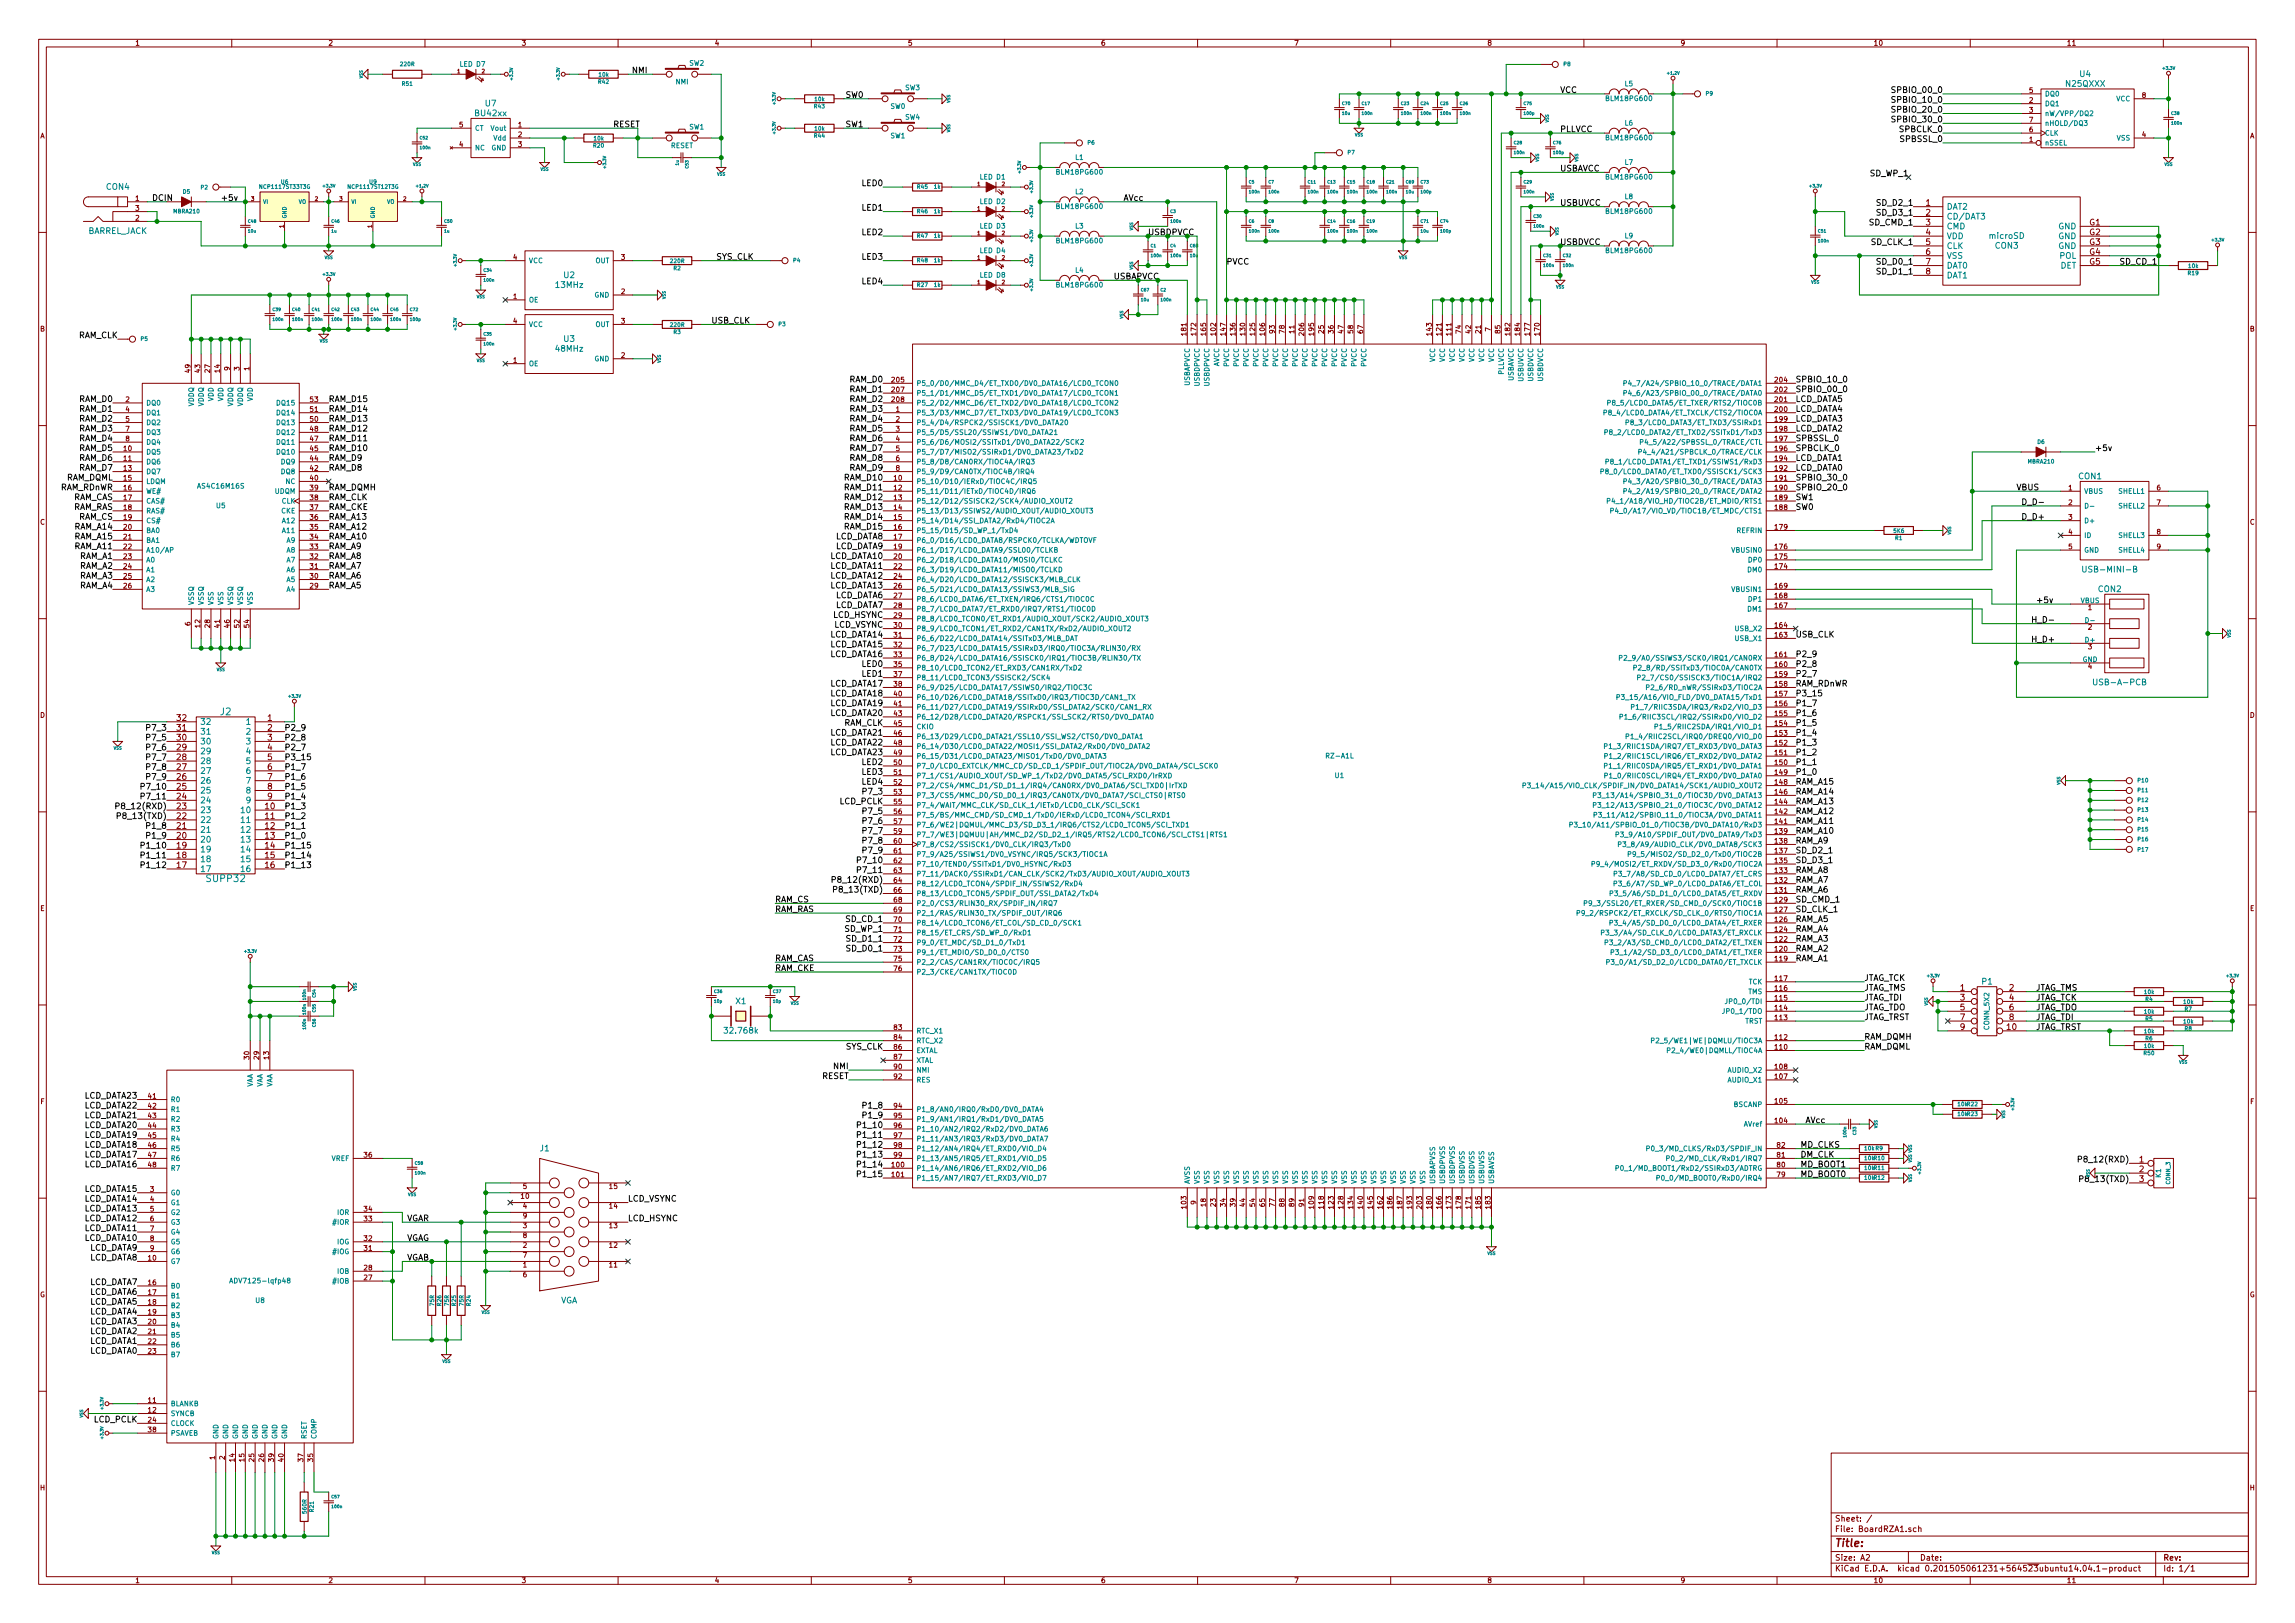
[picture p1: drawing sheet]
<svg xmlns="http://www.w3.org/2000/svg" width="594mm" height="420mm" viewBox="0 0 594 420" stroke-linecap="round" stroke-linejoin="round" font-family="sans-serif">
<defs><g id="words">
<text font-size="2.8" fill="#840000" x="475" y="400.4">Title:</text>
<g font-size="2.5" fill="#008484">
<text x="57" y="185.1">J2</text>
<text x="53.7" y="228.3">SUPP32</text>
</g>
<g font-size="2.1">
<text x="163.8" y="19">NMI</text>
<text x="218.9" y="25.3">SW0</text>
<text x="403.9" y="24">VCC</text>
<text x="490.4" y="26.6">SPBIO_10_0</text>
<text x="490.4" y="24">SPBIO_00_0</text>
<text x="490.4" y="29.1">SPBIO_20_0</text>
<text x="158.7" y="32.9">RESET</text>
<text x="218.9" y="32.9">SW1</text>
<text x="403.9" y="34.2">PLLVCC</text>
<text x="490.4" y="31.7">SPBIO_30_0</text>
<text x="491.8" y="34.2">SPBCLK_0</text>
<text x="492.1" y="36.7">SPBSSL_0</text>
<text x="403.9" y="44.4">USBAVCC</text>
<text x="484.1" y="45.6">SD_WP_1</text>
<text x="39.4" y="52">DCIN</text>
<text x="57.1" y="52">+5v</text>
<text x="223.2" y="48.2">LED0</text>
<text x="290.8" y="52">AVcc</text>
<text x="403.9" y="53.3">USBUVCC</text>
<text x="486.1" y="53.3">SD_D2_1</text>
<text x="223.2" y="54.5">LED1</text>
<text x="484" y="58.3">SD_CMD_1</text>
<text x="486.1" y="55.8">SD_D3_1</text>
<text x="223.2" y="60.9">LED2</text>
<text x="484.5" y="63.4">SD_CLK_1</text>
<text x="185.4" y="67.2">SYS_CLK</text>
<text x="223.2" y="67.2">LED3</text>
<text x="317.5" y="68.5">PVCC</text>
<text x="486.1" y="71">SD_D1_1</text>
<text x="486.1" y="68.5">SD_D0_1</text>
<text x="548.6" y="68.5">SD_CD_1</text>
<text x="223.2" y="73.6">LED4</text>
<text x="184.1" y="83.7">USB_CLK</text>
<text x="20.1" y="87.5">RAM_CLK</text>
<text x="219.9" y="99">RAM_D0</text>
<text x="219.9" y="101.5">RAM_D1</text>
<text x="464.8" y="99">SPBIO_10_0</text>
<text x="464.8" y="101.5">SPBIO_00_0</text>
<text x="20.5" y="104.1">RAM_D0</text>
<text x="20.5" y="106.6">RAM_D1</text>
<text x="85.1" y="106.6">RAM_D14</text>
<text x="85.1" y="104.1">RAM_D15</text>
<text x="219.9" y="104.1">RAM_D2</text>
<text x="219.9" y="106.6">RAM_D3</text>
<text x="464.8" y="106.6">LCD_DATA4</text>
<text x="464.8" y="104.1">LCD_DATA5</text>
<text x="20.5" y="109.1">RAM_D2</text>
<text x="20.5" y="111.7">RAM_D3</text>
<text x="85.1" y="111.7">RAM_D12</text>
<text x="85.1" y="109.1">RAM_D13</text>
<text x="219.9" y="109.1">RAM_D4</text>
<text x="219.9" y="111.7">RAM_D5</text>
<text x="464.8" y="111.7">LCD_DATA2</text>
<text x="464.8" y="109.1">LCD_DATA3</text>
<text x="20.5" y="114.2">RAM_D4</text>
<text x="20.5" y="116.8">RAM_D5</text>
<text x="20.5" y="119.3">RAM_D6</text>
<text x="85.1" y="119.3">RAM_D9</text>
<text x="85.1" y="116.8">RAM_D10</text>
<text x="85.1" y="114.2">RAM_D11</text>
<text x="219.9" y="114.2">RAM_D6</text>
<text x="219.9" y="116.8">RAM_D7</text>
<text x="219.9" y="119.3">RAM_D8</text>
<text x="464.8" y="114.2">SPBSSL_0</text>
<text x="464.8" y="116.8">SPBCLK_0</text>
<text x="464.8" y="119.3">LCD_DATA1</text>
<text x="542.3" y="116.8">+5v</text>
<text x="16.9" y="124.4">RAM_DQML</text>
<text x="20.5" y="121.8">RAM_D7</text>
<text x="85.1" y="121.8">RAM_D8</text>
<text x="218.7" y="124.4">RAM_D10</text>
<text x="219.9" y="121.8">RAM_D9</text>
<text x="464.8" y="124.4">SPBIO_30_0</text>
<text x="464.8" y="121.8">LCD_DATA0</text>
<text x="15.3" y="126.9">RAM_RDnWR</text>
<text x="18.7" y="132">RAM_RAS</text>
<text x="18.7" y="129.5">RAM_CAS</text>
<text x="85.1" y="132">RAM_CKE</text>
<text x="85.1" y="126.9">RAM_DQMH</text>
<text x="85.1" y="129.5">RAM_CLK</text>
<text x="218.7" y="126.9">RAM_D11</text>
<text x="218.7" y="129.5">RAM_D12</text>
<text x="218.7" y="132">RAM_D13</text>
<text x="464.8" y="126.9">SPBIO_20_0</text>
<text x="464.8" y="132">SW0</text>
<text x="464.8" y="129.5">SW1</text>
<text x="522" y="126.9">VBUS</text>
<text x="523.2" y="130.7">D_D-</text>
<text x="19.3" y="137.1">RAM_A14</text>
<text x="20.2" y="134.5">RAM_CS</text>
<text x="85.1" y="137.1">RAM_A12</text>
<text x="85.1" y="134.5">RAM_A13</text>
<text x="218.7" y="134.5">RAM_D14</text>
<text x="218.7" y="137.1">RAM_D15</text>
<text x="523.2" y="134.5">D_D+</text>
<text x="19.3" y="142.2">RAM_A11</text>
<text x="19.3" y="139.6">RAM_A15</text>
<text x="85.1" y="142.2">RAM_A9</text>
<text x="85.1" y="139.6">RAM_A10</text>
<text x="216" y="139.6">LCD_DATA8</text>
<text x="216" y="142.2">LCD_DATA9</text>
<text x="20.5" y="144.7">RAM_A1</text>
<text x="20.5" y="147.2">RAM_A2</text>
<text x="20.5" y="149.8">RAM_A3</text>
<text x="85.1" y="149.8">RAM_A6</text>
<text x="85.1" y="147.2">RAM_A7</text>
<text x="85.1" y="144.7">RAM_A8</text>
<text x="214.8" y="144.7">LCD_DATA10</text>
<text x="214.8" y="147.2">LCD_DATA11</text>
<text x="214.8" y="149.8">LCD_DATA12</text>
<text x="20.5" y="152.3">RAM_A4</text>
<text x="85.1" y="152.3">RAM_A5</text>
<text x="214.8" y="152.3">LCD_DATA13</text>
<text x="216" y="154.9">LCD_DATA6</text>
<text x="215.6" y="159.9">LCD_HSYNC</text>
<text x="216" y="157.4">LCD_DATA7</text>
<text x="525.8" y="161.2">H_D-</text>
<text x="527" y="156.1">+5v</text>
<text x="214.8" y="165">LCD_DATA14</text>
<text x="214.8" y="167.6">LCD_DATA15</text>
<text x="215.7" y="162.5">LCD_VSYNC</text>
<text x="464.8" y="165">USB_CLK</text>
<text x="525.8" y="166.3">H_D+</text>
<text x="214.8" y="170.1">LCD_DATA16</text>
<text x="223.2" y="172.6">LED0</text>
<text x="464.8" y="172.6">P2_8</text>
<text x="464.8" y="170.1">P2_9</text>
<text x="214.8" y="177.7">LCD_DATA17</text>
<text x="223.2" y="175.2">LED1</text>
<text x="464.8" y="177.7">RAM_RDnWR</text>
<text x="464.8" y="175.2">P2_7</text>
<text x="214.8" y="180.3">LCD_DATA18</text>
<text x="214.8" y="182.8">LCD_DATA19</text>
<text x="214.8" y="185.3">LCD_DATA20</text>
<text x="464.8" y="185.3">P1_6</text>
<text x="464.8" y="182.8">P1_7</text>
<text x="464.8" y="180.3">P3_15</text>
<text x="38.2" y="191.7">P7_5</text>
<text x="38.2" y="189.1">P7_3</text>
<text x="73.7" y="191.7">P2_8</text>
<text x="73.7" y="189.1">P2_9</text>
<text x="214.8" y="190.4">LCD_DATA21</text>
<text x="218.2" y="187.9">RAM_CLK</text>
<text x="464.8" y="190.4">P1_4</text>
<text x="464.8" y="187.9">P1_5</text>
<text x="38.2" y="196.8">P7_7</text>
<text x="38.2" y="194.2">P7_6</text>
<text x="73.7" y="194.2">P2_7</text>
<text x="73.7" y="196.8">P3_15</text>
<text x="214.8" y="193">LCD_DATA22</text>
<text x="214.8" y="195.5">LCD_DATA23</text>
<text x="464.8" y="195.5">P1_2</text>
<text x="464.8" y="193">P1_3</text>
<text x="38.2" y="199.3">P7_8</text>
<text x="38.2" y="201.8">P7_9</text>
<text x="73.7" y="201.8">P1_6</text>
<text x="73.7" y="199.3">P1_7</text>
<text x="223.2" y="198">LED2</text>
<text x="223.2" y="200.6">LED3</text>
<text x="223.2" y="203.1">LED4</text>
<text x="464.8" y="203.1">RAM_A15</text>
<text x="464.8" y="200.6">P1_0</text>
<text x="464.8" y="198">P1_1</text>
<text x="31.1" y="209.5">P8_12(RXD)</text>
<text x="37" y="204.4">P7_10</text>
<text x="37" y="206.9">P7_11</text>
<text x="73.7" y="209.5">P1_3</text>
<text x="73.7" y="206.9">P1_4</text>
<text x="73.7" y="204.4">P1_5</text>
<text x="217.3" y="208.2">LCD_PCLK</text>
<text x="223.6" y="205.7">P7_3</text>
<text x="464.8" y="208.2">RAM_A13</text>
<text x="464.8" y="205.7">RAM_A14</text>
<text x="31.4" y="212">P8_13(TXD)</text>
<text x="38.2" y="214.5">P1_8</text>
<text x="73.7" y="214.5">P1_1</text>
<text x="73.7" y="212">P1_2</text>
<text x="223.6" y="215.8">P7_7</text>
<text x="223.6" y="213.3">P7_6</text>
<text x="223.6" y="210.7">P7_5</text>
<text x="464.8" y="215.8">RAM_A10</text>
<text x="464.8" y="213.3">RAM_A11</text>
<text x="464.8" y="210.7">RAM_A12</text>
<text x="37" y="219.6">P1_10</text>
<text x="38.2" y="217.1">P1_9</text>
<text x="73.7" y="217.1">P1_0</text>
<text x="73.7" y="219.6">P1_15</text>
<text x="223.6" y="218.4">P7_8</text>
<text x="223.6" y="220.9">P7_9</text>
<text x="464.8" y="218.4">RAM_A9</text>
<text x="464.8" y="220.9">SD_D2_1</text>
<text x="37" y="224.7">P1_12</text>
<text x="37" y="222.2">P1_11</text>
<text x="73.7" y="222.2">P1_14</text>
<text x="73.7" y="224.7">P1_13</text>
<text x="222.5" y="223.4">P7_10</text>
<text x="222.5" y="226">P7_11</text>
<text x="464.8" y="226">RAM_A8</text>
<text x="464.8" y="223.4">SD_D3_1</text>
<text x="200.7" y="233.6">RAM_CS</text>
<text x="216.6" y="228.5">P8_12(RXD)</text>
<text x="216.8" y="231.1">P8_13(TXD)</text>
<text x="464.8" y="231.1">RAM_A6</text>
<text x="464.8" y="228.5">RAM_A7</text>
<text x="464.8" y="233.6">SD_CMD_1</text>
<text x="200.7" y="236.1">RAM_RAS</text>
<text x="219" y="238.7">SD_CD_1</text>
<text x="464.8" y="238.7">RAM_A5</text>
<text x="464.8" y="236.1">SD_CLK_1</text>
<text x="218.7" y="241.2">SD_WP_1</text>
<text x="219.4" y="243.8">SD_D1_1</text>
<text x="464.8" y="243.8">RAM_A3</text>
<text x="464.8" y="241.2">RAM_A4</text>
<text x="200.7" y="248.8">RAM_CAS</text>
<text x="200.7" y="251.4">RAM_CKE</text>
<text x="219.4" y="246.3">SD_D0_1</text>
<text x="464.8" y="248.8">RAM_A1</text>
<text x="464.8" y="246.3">RAM_A2</text>
<text x="482.6" y="253.9">JTAG_TCK</text>
<text x="482.6" y="256.5">JTAG_TMS</text>
<text x="527" y="256.5">JTAG_TMS</text>
<text x="482.6" y="259">JTAG_TDI</text>
<text x="482.6" y="261.5">JTAG_TDO</text>
<text x="527" y="259">JTAG_TCK</text>
<text x="527" y="261.5">JTAG_TDO</text>
<text x="482.6" y="264.1">JTAG_TRST</text>
<text x="482.6" y="269.2">RAM_DQMH</text>
<text x="527" y="264.1">JTAG_TDI</text>
<text x="527" y="266.6">JTAG_TRST</text>
<text x="218.8" y="271.7">SYS_CLK</text>
<text x="482.6" y="271.7">RAM_DQML</text>
<text x="212.6" y="279.3">RESET</text>
<text x="215.8" y="276.8">NMI</text>
<text x="21.8" y="284.4">LCD_DATA23</text>
<text x="21.8" y="286.9">LCD_DATA22</text>
<text x="223.6" y="286.9">P1_8</text>
<text x="21.8" y="289.5">LCD_DATA21</text>
<text x="21.8" y="292">LCD_DATA20</text>
<text x="222.5" y="292">P1_10</text>
<text x="223.6" y="289.5">P1_9</text>
<text x="467.4" y="290.7">AVcc</text>
<text x="21.8" y="294.6">LCD_DATA19</text>
<text x="21.8" y="297.1">LCD_DATA18</text>
<text x="21.8" y="299.6">LCD_DATA17</text>
<text x="222.5" y="299.6">P1_13</text>
<text x="222.5" y="297.1">P1_12</text>
<text x="222.5" y="294.6">P1_11</text>
<text x="466.1" y="297.1">MD_CLKS</text>
<text x="466.1" y="299.6">DM_CLK</text>
<text x="21.8" y="302.2">LCD_DATA16</text>
<text x="222.5" y="304.7">P1_15</text>
<text x="222.5" y="302.2">P1_14</text>
<text x="466.1" y="302.2">MD_BOOT1</text>
<text x="466.1" y="304.7">MD_BOOT0</text>
<text x="539.1" y="300.9">P8_12(RXD)</text>
<text x="539.4" y="306">P8_13(TXD)</text>
<text x="21.8" y="308.5">LCD_DATA15</text>
<text x="21.8" y="311.1">LCD_DATA14</text>
<text x="162.6" y="311.1">LCD_VSYNC</text>
<text x="21.8" y="313.6">LCD_DATA13</text>
<text x="21.8" y="316.1">LCD_DATA12</text>
<text x="105.4" y="316.1">VGAR</text>
<text x="162.6" y="316.1">LCD_HSYNC</text>
<text x="21.8" y="318.7">LCD_DATA11</text>
<text x="21.8" y="321.2">LCD_DATA10</text>
<text x="22.9" y="323.8">LCD_DATA9</text>
<text x="105.4" y="321.2">VGAG</text>
<text x="22.9" y="326.3">LCD_DATA8</text>
<text x="105.4" y="326.3">VGAB</text>
<text x="22.9" y="332.7">LCD_DATA7</text>
<text x="22.9" y="335.2">LCD_DATA6</text>
<text x="22.9" y="337.7">LCD_DATA5</text>
<text x="22.9" y="340.3">LCD_DATA4</text>
<text x="22.9" y="347.9">LCD_DATA1</text>
<text x="22.9" y="342.8">LCD_DATA3</text>
<text x="22.9" y="345.4">LCD_DATA2</text>
<text x="22.9" y="350.4">LCD_DATA0</text>
<text x="24.2" y="368.2">LCD_PCLK</text>
</g>
<g font-size="2.1" fill="#008484">
<text x="534.9" y="22.4">N25QXXX</text>
<text x="538.4" y="19.9">U4</text>
<text x="125.7" y="27.5">U7</text>
<text x="123.1" y="30.1">BU42xx</text>
<text x="27.5" y="49.1">CON4</text>
<text x="503.9" y="54.3">DAT2</text>
<text x="503.9" y="56.8">CD/DAT3</text>
<text x="503.9" y="59.4">CMD</text>
<text x="532.7" y="59.4">GND</text>
<text x="22.6" y="60.5">BARREL_JACK</text>
<text x="503.9" y="61.9">VDD</text>
<text x="503.9" y="64.4">CLK</text>
<text x="515.1" y="61.8">microSD</text>
<text x="516.5" y="64.4">CON3</text>
<text x="532.7" y="61.9">GND</text>
<text x="532.7" y="64.4">GND</text>
<text x="146" y="72">U2</text>
<text x="503.9" y="67">VSS</text>
<text x="503.9" y="69.5">DAT0</text>
<text x="533.1" y="67">POL</text>
<text x="533.2" y="69.5">DET</text>
<text x="144" y="74.5">13MHz</text>
<text x="503.9" y="72.1">DAT1</text>
<text x="146" y="88.5">U3</text>
<text x="144" y="91">48MHz</text>
<text x="538.1" y="124">CON1</text>
<text x="540.2" y="148.2">USB-MINI-B</text>
<text x="543.2" y="153.3">CON2</text>
<text x="542.7" y="177.4">USB-A-PCB</text>
<text x="51.8" y="190.2">31</text>
<text x="51.8" y="187.6">32</text>
<text x="63.9" y="187.6">1</text>
<text x="63.9" y="190.2">2</text>
<text x="51.8" y="192.7">30</text>
<text x="51.8" y="197.8">28</text>
<text x="51.8" y="195.2">29</text>
<text x="63.9" y="192.7">3</text>
<text x="63.9" y="195.2">4</text>
<text x="63.9" y="197.8">5</text>
<text x="51.8" y="202.9">26</text>
<text x="51.8" y="200.3">27</text>
<text x="63.9" y="200.3">6</text>
<text x="63.9" y="202.9">7</text>
<text x="51.8" y="207.9">24</text>
<text x="51.8" y="205.4">25</text>
<text x="63.9" y="205.4">8</text>
<text x="63.9" y="207.9">9</text>
<text x="51.8" y="215.6">21</text>
<text x="51.8" y="213">22</text>
<text x="51.8" y="210.5">23</text>
<text x="62.7" y="210.5">10</text>
<text x="62.7" y="213">11</text>
<text x="62.7" y="215.6">12</text>
<text x="51.8" y="218.1">20</text>
<text x="51.8" y="220.6">19</text>
<text x="62.7" y="218.1">13</text>
<text x="62.7" y="220.6">14</text>
<text x="51.8" y="225.7">17</text>
<text x="51.8" y="223.2">18</text>
<text x="62.7" y="223.2">15</text>
<text x="62.7" y="225.7">16</text>
<text x="513.1" y="254.9">P1</text>
<text x="190.5" y="259.9">X1</text>
<text x="187.9" y="267.6">32.768k</text>
<text x="139.8" y="298">J1</text>
<text x="145" y="337.4">VGA</text>
</g>
<g font-size="2.1" fill="#840000">
<text x="498.5" y="53.3">1</text>
<text x="498.5" y="55.8">2</text>
<text x="498.5" y="58.3">3</text>
<text x="540.9" y="58.3">G1</text>
<text x="498.5" y="60.9">4</text>
<text x="498.5" y="63.4">5</text>
<text x="498.5" y="66">6</text>
<text x="540.9" y="60.9">G2</text>
<text x="540.9" y="63.4">G3</text>
<text x="540.9" y="66">G4</text>
<text x="498.5" y="68.5">7</text>
<text x="498.5" y="71">8</text>
<text x="540.9" y="68.5">G5</text>
<text x="45.8" y="191.7">30</text>
<text x="45.8" y="189.1">31</text>
<text x="45.8" y="186.6">32</text>
<text x="69.3" y="186.6">1</text>
<text x="69.3" y="189.1">2</text>
<text x="69.3" y="191.7">3</text>
<text x="45.8" y="196.8">28</text>
<text x="45.8" y="194.2">29</text>
<text x="69.3" y="194.2">4</text>
<text x="69.3" y="196.8">5</text>
<text x="45.8" y="201.8">26</text>
<text x="45.8" y="199.3">27</text>
<text x="69.3" y="199.3">6</text>
<text x="69.3" y="201.8">7</text>
<text x="45.8" y="209.5">23</text>
<text x="45.8" y="206.9">24</text>
<text x="45.8" y="204.4">25</text>
<text x="68.7" y="209.5">10</text>
<text x="69.3" y="204.4">8</text>
<text x="69.3" y="206.9">9</text>
<text x="45.8" y="214.5">21</text>
<text x="45.8" y="212">22</text>
<text x="68.7" y="212">11</text>
<text x="68.7" y="214.5">12</text>
<text x="45.8" y="217.1">20</text>
<text x="45.8" y="219.6">19</text>
<text x="68.7" y="217.1">13</text>
<text x="68.7" y="219.6">14</text>
<text x="45.8" y="224.7">17</text>
<text x="45.8" y="222.2">18</text>
<text x="68.7" y="222.2">15</text>
<text x="68.7" y="224.7">16</text>
<text x="507.4" y="256.5">1</text>
<text x="520.1" y="256.5">2</text>
<text x="507.4" y="259">3</text>
<text x="507.4" y="261.5">5</text>
<text x="520.1" y="259">4</text>
<text x="520.1" y="261.5">6</text>
<text x="507.4" y="264.1">7</text>
<text x="507.4" y="266.6">9</text>
<text x="519.5" y="266.6">10</text>
<text x="520.1" y="264.1">8</text>
<text x="553.8" y="300.9">1</text>
<text x="553.8" y="303.4">2</text>
<text x="553.8" y="306">3</text>
<text x="475" y="393.9">Sheet: /</text>
<text x="475" y="396.6">File: BoardRZA1.sch</text>
<text x="475" y="406.8">KiCad E.D.A. kicad 0.201505061231+564523ubuntu14.04.1-product</text>
<text x="475" y="404">Size: A2</text>
<text x="497" y="404">Date:</text>
<text x="560" y="404">Rev:</text>
<text x="560" y="406.8">Id: 1/1</text>
</g>
<g font-size="2.1" fill="#008400">
<text x="297.2" y="60.9">USBDPVCC</text>
<text x="403.9" y="63.4">USBDVCC</text>
<text x="288.3" y="72.3">USBAPVCC</text>
</g>
<g font-size="1.8" fill="#840000">
<text x="35" y="11.8">1</text>
<text x="85" y="11.8">2</text>
<text x="135" y="11.8">3</text>
<text x="185" y="11.8">4</text>
<text x="235" y="11.8">5</text>
<text x="285" y="11.8">6</text>
<text x="335" y="11.8">7</text>
<text x="385" y="11.8">8</text>
<text x="435" y="11.8">9</text>
<text x="485" y="11.8">10</text>
<text x="535" y="11.8">11</text>
<text x="525.3" y="26.6">2</text>
<text x="525.3" y="29.1">3</text>
<text x="525.3" y="24">5</text>
<text x="554.5" y="25.3">8</text>
<text x="10.4" y="35.8">A</text>
<text x="118.9" y="32.9">5</text>
<text x="134.1" y="32.9">1</text>
<text x="134.1" y="35.5">2</text>
<text x="525.3" y="34.2">6</text>
<text x="525.3" y="31.7">7</text>
<text x="554.5" y="35.5">4</text>
<text x="582.4" y="35.8">A</text>
<text x="118.9" y="38">4</text>
<text x="134.1" y="38">3</text>
<text x="525.3" y="36.7">1</text>
<text x="35.1" y="52">1</text>
<text x="35.1" y="57.1">2</text>
<text x="35.1" y="54.5">3</text>
<text x="132.9" y="67.2">4</text>
<text x="160.8" y="67.2">3</text>
<text x="132.9" y="77.4">1</text>
<text x="160.8" y="76.1">2</text>
<text x="132.9" y="83.7">4</text>
<text x="160.8" y="83.7">3</text>
<text x="10.4" y="85.8">B</text>
<text x="307.1" y="86.7" transform="rotate(-90 307.1 86.7)">181</text>
<text x="309.6" y="86.7" transform="rotate(-90 309.6 86.7)">172</text>
<text x="312.2" y="86.7" transform="rotate(-90 312.2 86.7)">165</text>
<text x="314.7" y="86.7" transform="rotate(-90 314.7 86.7)">102</text>
<text x="317.2" y="86.7" transform="rotate(-90 317.2 86.7)">147</text>
<text x="319.8" y="86.7" transform="rotate(-90 319.8 86.7)">136</text>
<text x="322.3" y="86.7" transform="rotate(-90 322.3 86.7)">130</text>
<text x="324.9" y="86.7" transform="rotate(-90 324.9 86.7)">125</text>
<text x="327.4" y="86.7" transform="rotate(-90 327.4 86.7)">106</text>
<text x="329.9" y="86.2" transform="rotate(-90 329.9 86.2)">93</text>
<text x="332.5" y="86.2" transform="rotate(-90 332.5 86.2)">78</text>
<text x="335" y="86.2" transform="rotate(-90 335 86.2)">11</text>
<text x="337.6" y="86.7" transform="rotate(-90 337.6 86.7)">206</text>
<text x="340.1" y="86.7" transform="rotate(-90 340.1 86.7)">195</text>
<text x="342.6" y="86.2" transform="rotate(-90 342.6 86.2)">25</text>
<text x="345.2" y="86.2" transform="rotate(-90 345.2 86.2)">36</text>
<text x="347.7" y="86.2" transform="rotate(-90 347.7 86.2)">47</text>
<text x="350.3" y="86.2" transform="rotate(-90 350.3 86.2)">58</text>
<text x="352.8" y="86.2" transform="rotate(-90 352.8 86.2)">67</text>
<text x="370.6" y="86.7" transform="rotate(-90 370.6 86.7)">143</text>
<text x="373.1" y="86.7" transform="rotate(-90 373.1 86.7)">121</text>
<text x="375.7" y="86.7" transform="rotate(-90 375.7 86.7)">111</text>
<text x="378.2" y="86.2" transform="rotate(-90 378.2 86.2)">74</text>
<text x="380.7" y="86.2" transform="rotate(-90 380.7 86.2)">42</text>
<text x="383.3" y="86.2" transform="rotate(-90 383.3 86.2)">21</text>
<text x="385.8" y="85.7" transform="rotate(-90 385.8 85.7)">7</text>
<text x="388.4" y="86.2" transform="rotate(-90 388.4 86.2)">85</text>
<text x="390.9" y="86.7" transform="rotate(-90 390.9 86.7)">182</text>
<text x="393.4" y="86.7" transform="rotate(-90 393.4 86.7)">184</text>
<text x="396" y="86.7" transform="rotate(-90 396 86.7)">177</text>
<text x="398.5" y="86.7" transform="rotate(-90 398.5 86.7)">170</text>
<text x="582.4" y="85.8">B</text>
<text x="59.4" y="95.9" transform="rotate(-90 59.4 95.9)">9</text>
<text x="62" y="95.9" transform="rotate(-90 62 95.9)">3</text>
<text x="64.5" y="95.9" transform="rotate(-90 64.5 95.9)">1</text>
<text x="132.9" y="93.9">1</text>
<text x="160.8" y="92.6">2</text>
<text x="49.3" y="96.4" transform="rotate(-90 49.3 96.4)">49</text>
<text x="51.8" y="96.4" transform="rotate(-90 51.8 96.4)">43</text>
<text x="54.4" y="96.4" transform="rotate(-90 54.4 96.4)">27</text>
<text x="56.9" y="96.4" transform="rotate(-90 56.9 96.4)">14</text>
<text x="230.9" y="99">205</text>
<text x="230.9" y="101.5">207</text>
<text x="459.5" y="101.5">202</text>
<text x="459.5" y="99">204</text>
<text x="32.5" y="104.1">2</text>
<text x="32.5" y="106.6">4</text>
<text x="80.3" y="106.6">51</text>
<text x="80.3" y="104.1">53</text>
<text x="230.9" y="104.1">208</text>
<text x="231.9" y="106.6">1</text>
<text x="459.5" y="106.6">200</text>
<text x="459.5" y="104.1">201</text>
<text x="32.5" y="109.1">5</text>
<text x="32.5" y="111.7">7</text>
<text x="80.3" y="109.1">50</text>
<text x="80.3" y="111.7">48</text>
<text x="231.9" y="109.1">2</text>
<text x="231.9" y="111.7">3</text>
<text x="459.5" y="111.7">198</text>
<text x="459.5" y="109.1">199</text>
<text x="32.1" y="116.8">10</text>
<text x="32.1" y="119.3">11</text>
<text x="32.5" y="114.2">8</text>
<text x="80.3" y="119.3">44</text>
<text x="80.3" y="116.8">45</text>
<text x="80.3" y="114.2">47</text>
<text x="231.9" y="114.2">4</text>
<text x="231.9" y="116.8">5</text>
<text x="231.9" y="119.3">6</text>
<text x="459.5" y="119.3">194</text>
<text x="459.5" y="116.8">196</text>
<text x="459.5" y="114.2">197</text>
<text x="32.1" y="121.8">13</text>
<text x="32.1" y="124.4">15</text>
<text x="80.3" y="124.4">40</text>
<text x="80.3" y="121.8">42</text>
<text x="231.4" y="124.4">10</text>
<text x="231.9" y="121.8">8</text>
<text x="459.5" y="124.4">191</text>
<text x="459.5" y="121.8">192</text>
<text x="32.1" y="126.9">16</text>
<text x="32.1" y="129.5">17</text>
<text x="32.1" y="132">18</text>
<text x="80.3" y="132">37</text>
<text x="80.3" y="129.5">38</text>
<text x="80.3" y="126.9">39</text>
<text x="231.4" y="126.9">12</text>
<text x="231.4" y="129.5">13</text>
<text x="231.4" y="132">14</text>
<text x="459.5" y="126.9">190</text>
<text x="459.5" y="132">188</text>
<text x="459.5" y="129.5">189</text>
<text x="535.5" y="126.9">1</text>
<text x="535.5" y="130.7">2</text>
<text x="558.3" y="126.9">6</text>
<text x="558.3" y="130.7">7</text>
<text x="10.4" y="135.8">C</text>
<text x="32.1" y="137.1">20</text>
<text x="32.1" y="134.5">19</text>
<text x="80.3" y="137.1">35</text>
<text x="80.3" y="134.5">36</text>
<text x="231.4" y="134.5">15</text>
<text x="231.4" y="137.1">16</text>
<text x="459.5" y="137.1">179</text>
<text x="535.5" y="134.5">3</text>
<text x="582.4" y="135.8">C</text>
<text x="32.1" y="139.6">21</text>
<text x="32.1" y="142.2">22</text>
<text x="80.3" y="142.2">33</text>
<text x="80.3" y="139.6">34</text>
<text x="231.4" y="139.6">17</text>
<text x="231.4" y="142.2">19</text>
<text x="459.5" y="142.2">176</text>
<text x="535.5" y="138.3">4</text>
<text x="535.5" y="142.2">5</text>
<text x="558.3" y="138.3">8</text>
<text x="558.3" y="142.2">9</text>
<text x="32.1" y="144.7">23</text>
<text x="32.1" y="147.2">24</text>
<text x="32.1" y="149.8">25</text>
<text x="80.3" y="149.8">30</text>
<text x="80.3" y="147.2">31</text>
<text x="80.3" y="144.7">32</text>
<text x="231.4" y="144.7">20</text>
<text x="231.4" y="147.2">22</text>
<text x="231.4" y="149.8">24</text>
<text x="459.5" y="147.2">174</text>
<text x="459.5" y="144.7">175</text>
<text x="32.1" y="152.3">26</text>
<text x="80.3" y="152.3">29</text>
<text x="231.4" y="152.3">26</text>
<text x="231.4" y="154.9">27</text>
<text x="459.5" y="154.9">168</text>
<text x="459.5" y="152.3">169</text>
<text x="49.3" y="161.9" transform="rotate(-90 49.3 161.9)">6</text>
<text x="231.4" y="157.4">28</text>
<text x="231.4" y="159.9">29</text>
<text x="459.5" y="157.4">167</text>
<text x="540.5" y="157.9">1</text>
<text x="51.8" y="162.4" transform="rotate(-90 51.8 162.4)">12</text>
<text x="54.4" y="162.4" transform="rotate(-90 54.4 162.4)">28</text>
<text x="56.9" y="162.4" transform="rotate(-90 56.9 162.4)">41</text>
<text x="59.4" y="162.4" transform="rotate(-90 59.4 162.4)">46</text>
<text x="62" y="162.4" transform="rotate(-90 62 162.4)">52</text>
<text x="64.5" y="162.4" transform="rotate(-90 64.5 162.4)">54</text>
<text x="231.4" y="162.5">30</text>
<text x="231.4" y="165">31</text>
<text x="231.4" y="167.6">32</text>
<text x="459.5" y="165">163</text>
<text x="459.5" y="162.5">164</text>
<text x="540.5" y="163">2</text>
<text x="231.4" y="170.1">33</text>
<text x="231.4" y="172.6">35</text>
<text x="459.5" y="172.6">160</text>
<text x="459.5" y="170.1">161</text>
<text x="540.5" y="168.1">3</text>
<text x="540.5" y="173.1">4</text>
<text x="231.4" y="175.2">37</text>
<text x="231.4" y="177.7">38</text>
<text x="459.5" y="177.7">158</text>
<text x="459.5" y="175.2">159</text>
<text x="10.4" y="185.8">D</text>
<text x="231.4" y="180.3">40</text>
<text x="231.4" y="182.8">41</text>
<text x="231.4" y="185.3">43</text>
<text x="459.5" y="185.3">155</text>
<text x="459.5" y="182.8">156</text>
<text x="459.5" y="180.3">157</text>
<text x="582.4" y="185.8">D</text>
<text x="231.4" y="187.9">45</text>
<text x="231.4" y="190.4">46</text>
<text x="459.5" y="190.4">153</text>
<text x="459.5" y="187.9">154</text>
<text x="231.4" y="193">48</text>
<text x="231.4" y="195.5">49</text>
<text x="459.5" y="195.5">151</text>
<text x="459.5" y="193">152</text>
<text x="231.4" y="198">50</text>
<text x="231.4" y="200.6">51</text>
<text x="231.4" y="203.1">52</text>
<text x="459.5" y="198">150</text>
<text x="459.5" y="203.1">148</text>
<text x="459.5" y="200.6">149</text>
<text x="231.4" y="205.7">53</text>
<text x="231.4" y="208.2">55</text>
<text x="459.5" y="208.2">144</text>
<text x="459.5" y="205.7">146</text>
<text x="231.4" y="210.7">56</text>
<text x="231.4" y="213.3">57</text>
<text x="231.4" y="215.8">59</text>
<text x="459.5" y="213.3">141</text>
<text x="459.5" y="210.7">142</text>
<text x="459.5" y="215.8">139</text>
<text x="231.4" y="218.4">60</text>
<text x="231.4" y="220.9">61</text>
<text x="459.5" y="220.9">137</text>
<text x="459.5" y="218.4">138</text>
<text x="231.4" y="223.4">62</text>
<text x="231.4" y="226">63</text>
<text x="459.5" y="226">133</text>
<text x="459.5" y="223.4">135</text>
<text x="231.4" y="228.5">64</text>
<text x="231.4" y="231.1">66</text>
<text x="231.4" y="233.6">68</text>
<text x="459.5" y="231.1">131</text>
<text x="459.5" y="228.5">132</text>
<text x="459.5" y="233.6">129</text>
<text x="10.4" y="235.8">E</text>
<text x="231.4" y="238.7">70</text>
<text x="231.4" y="236.1">69</text>
<text x="459.5" y="238.7">126</text>
<text x="459.5" y="236.1">127</text>
<text x="582.4" y="235.8">E</text>
<text x="231.4" y="241.2">71</text>
<text x="231.4" y="243.8">72</text>
<text x="459.5" y="243.8">122</text>
<text x="459.5" y="241.2">124</text>
<text x="231.4" y="246.3">73</text>
<text x="231.4" y="248.8">75</text>
<text x="231.4" y="251.4">76</text>
<text x="459.5" y="246.3">120</text>
<text x="459.5" y="248.8">119</text>
<text x="459.5" y="256.5">116</text>
<text x="459.5" y="253.9">117</text>
<text x="459.5" y="261.5">114</text>
<text x="459.5" y="259">115</text>
<text x="231.4" y="266.6">83</text>
<text x="231.4" y="269.2">84</text>
<text x="459.5" y="269.2">112</text>
<text x="459.5" y="264.1">113</text>
<text x="64.5" y="274.2" transform="rotate(-90 64.5 274.2)">30</text>
<text x="67.1" y="274.2" transform="rotate(-90 67.1 274.2)">29</text>
<text x="69.6" y="274.2" transform="rotate(-90 69.6 274.2)">13</text>
<text x="231.4" y="271.7">86</text>
<text x="231.4" y="274.2">87</text>
<text x="459.5" y="271.7">110</text>
<text x="231.4" y="276.8">90</text>
<text x="231.4" y="279.3">92</text>
<text x="459.5" y="279.3">107</text>
<text x="459.5" y="276.8">108</text>
<text x="10.5" y="285.8">F</text>
<text x="38.4" y="284.4">41</text>
<text x="38.4" y="286.9">42</text>
<text x="231.4" y="286.9">94</text>
<text x="459.5" y="285.7">105</text>
<text x="582.5" y="285.8">F</text>
<text x="38.4" y="289.5">43</text>
<text x="38.4" y="292">44</text>
<text x="231.4" y="289.5">95</text>
<text x="231.4" y="292">96</text>
<text x="459.5" y="290.7">104</text>
<text x="38.4" y="294.6">45</text>
<text x="38.4" y="297.1">46</text>
<text x="38.4" y="299.6">47</text>
<text x="94.3" y="299.6">36</text>
<text x="231.4" y="294.6">97</text>
<text x="231.4" y="297.1">98</text>
<text x="231.4" y="299.6">99</text>
<text x="460" y="299.6">81</text>
<text x="460" y="297.1">82</text>
<text x="38.4" y="302.2">48</text>
<text x="230.9" y="302.2">100</text>
<text x="230.9" y="304.7">101</text>
<text x="460" y="302.2">80</text>
<text x="460" y="304.7">79</text>
<text x="38.9" y="308.5">3</text>
<text x="38.9" y="311.1">4</text>
<text x="134.9" y="310.3">10</text>
<text x="135.4" y="307.8">5</text>
<text x="157.8" y="307.8">15</text>
<text x="309.6" y="311.8" transform="rotate(-90 309.6 311.8)">9</text>
<text x="38.9" y="313.6">5</text>
<text x="38.9" y="316.1">6</text>
<text x="94.3" y="316.1">33</text>
<text x="94.3" y="313.6">34</text>
<text x="135.4" y="317.9">3</text>
<text x="135.4" y="312.8">4</text>
<text x="135.4" y="315.4">9</text>
<text x="157.8" y="317.9">13</text>
<text x="157.8" y="312.8">14</text>
<text x="307.1" y="312.8" transform="rotate(-90 307.1 312.8)">103</text>
<text x="312.2" y="312.3" transform="rotate(-90 312.2 312.3)">18</text>
<text x="314.7" y="312.3" transform="rotate(-90 314.7 312.3)">23</text>
<text x="317.2" y="312.3" transform="rotate(-90 317.2 312.3)">34</text>
<text x="319.8" y="312.3" transform="rotate(-90 319.8 312.3)">39</text>
<text x="322.3" y="312.3" transform="rotate(-90 322.3 312.3)">44</text>
<text x="324.9" y="312.3" transform="rotate(-90 324.9 312.3)">54</text>
<text x="327.4" y="312.3" transform="rotate(-90 327.4 312.3)">65</text>
<text x="329.9" y="312.3" transform="rotate(-90 329.9 312.3)">77</text>
<text x="332.5" y="312.3" transform="rotate(-90 332.5 312.3)">88</text>
<text x="335" y="312.3" transform="rotate(-90 335 312.3)">89</text>
<text x="337.6" y="312.3" transform="rotate(-90 337.6 312.3)">91</text>
<text x="340.1" y="312.8" transform="rotate(-90 340.1 312.8)">109</text>
<text x="342.6" y="312.8" transform="rotate(-90 342.6 312.8)">118</text>
<text x="345.2" y="312.8" transform="rotate(-90 345.2 312.8)">123</text>
<text x="347.7" y="312.8" transform="rotate(-90 347.7 312.8)">128</text>
<text x="350.3" y="312.8" transform="rotate(-90 350.3 312.8)">134</text>
<text x="352.8" y="312.8" transform="rotate(-90 352.8 312.8)">140</text>
<text x="355.3" y="312.8" transform="rotate(-90 355.3 312.8)">145</text>
<text x="357.9" y="312.8" transform="rotate(-90 357.9 312.8)">162</text>
<text x="360.4" y="312.8" transform="rotate(-90 360.4 312.8)">186</text>
<text x="363" y="312.8" transform="rotate(-90 363 312.8)">187</text>
<text x="365.5" y="312.8" transform="rotate(-90 365.5 312.8)">193</text>
<text x="368" y="312.8" transform="rotate(-90 368 312.8)">203</text>
<text x="370.6" y="312.8" transform="rotate(-90 370.6 312.8)">180</text>
<text x="373.1" y="312.8" transform="rotate(-90 373.1 312.8)">166</text>
<text x="375.7" y="312.8" transform="rotate(-90 375.7 312.8)">173</text>
<text x="378.2" y="312.8" transform="rotate(-90 378.2 312.8)">178</text>
<text x="380.7" y="312.8" transform="rotate(-90 380.7 312.8)">171</text>
<text x="383.3" y="312.8" transform="rotate(-90 383.3 312.8)">185</text>
<text x="385.8" y="312.8" transform="rotate(-90 385.8 312.8)">183</text>
<text x="38.9" y="318.7">7</text>
<text x="38.9" y="321.2">8</text>
<text x="38.9" y="323.8">9</text>
<text x="94.3" y="323.8">31</text>
<text x="94.3" y="321.2">32</text>
<text x="135.4" y="323">2</text>
<text x="135.4" y="320.5">8</text>
<text x="157.8" y="323">12</text>
<text x="38.4" y="326.3">10</text>
<text x="94.3" y="328.8">28</text>
<text x="135.4" y="328.1">1</text>
<text x="135.4" y="325.5">7</text>
<text x="157.8" y="328.1">11</text>
<text x="10.3" y="335.8">G</text>
<text x="38.4" y="332.7">16</text>
<text x="38.4" y="335.2">17</text>
<text x="94.3" y="331.4">27</text>
<text x="135.4" y="330.6">6</text>
<text x="582.3" y="335.8">G</text>
<text x="38.4" y="337.7">18</text>
<text x="38.4" y="340.3">19</text>
<text x="38.4" y="342.8">20</text>
<text x="38.4" y="345.4">21</text>
<text x="38.4" y="347.9">22</text>
<text x="38.4" y="350.4">23</text>
<text x="38.4" y="363.1">11</text>
<text x="38.4" y="365.7">12</text>
<text x="38.4" y="368.2">24</text>
<text x="38.4" y="370.8">38</text>
<text x="55.6" y="377.8" transform="rotate(-90 55.6 377.8)">1</text>
<text x="58.2" y="377.8" transform="rotate(-90 58.2 377.8)">2</text>
<text x="60.7" y="378.3" transform="rotate(-90 60.7 378.3)">14</text>
<text x="63.2" y="378.3" transform="rotate(-90 63.2 378.3)">15</text>
<text x="65.8" y="378.3" transform="rotate(-90 65.8 378.3)">25</text>
<text x="68.3" y="378.3" transform="rotate(-90 68.3 378.3)">26</text>
<text x="70.9" y="378.3" transform="rotate(-90 70.9 378.3)">39</text>
<text x="73.4" y="378.3" transform="rotate(-90 73.4 378.3)">40</text>
<text x="78.5" y="378.3" transform="rotate(-90 78.5 378.3)">37</text>
<text x="81" y="378.3" transform="rotate(-90 81 378.3)">35</text>
<text x="10.4" y="385.8">H</text>
<text x="582.4" y="385.8">H</text>
<text x="35" y="409.8">1</text>
<text x="85" y="409.8">2</text>
<text x="135" y="409.8">3</text>
<text x="185" y="409.8">4</text>
<text x="235" y="409.8">5</text>
<text x="285" y="409.8">6</text>
<text x="335" y="409.8">7</text>
<text x="385" y="409.8">8</text>
<text x="435" y="409.8">9</text>
<text x="485" y="409.8">10</text>
<text x="535" y="409.8">11</text>
</g>
<g font-size="1.8" fill="#008484">
<text x="118.9" y="17.2">LED D7</text>
<text x="178.4" y="17">SW2</text>
<text x="174.9" y="21.8">NMI</text>
<text x="234.3" y="23.3">SW3</text>
<text x="420.6" y="22.3">L5</text>
<text x="230.5" y="28.2">SW0</text>
<text x="416" y="26.1">BLM18PG600</text>
<text x="529.3" y="27.5">DQ1</text>
<text x="529.3" y="24.9">DQ0</text>
<text x="547.7" y="26.2">VCC</text>
<text x="122.9" y="33.8">CT</text>
<text x="127.1" y="33.8">Vout</text>
<text x="178.4" y="33.5">SW1</text>
<text x="230.5" y="35.8">SW1</text>
<text x="234.3" y="31">SW4</text>
<text x="420.6" y="32.5">L6</text>
<text x="529.3" y="30">nW/VPP/DQ2</text>
<text x="529.3" y="35.1">CLK</text>
<text x="529.3" y="32.6">nHOLD/DQ3</text>
<text x="122.9" y="38.9">NC</text>
<text x="127.1" y="38.9">GND</text>
<text x="127.7" y="36.4">Vdd</text>
<text x="173.6" y="38.3">RESET</text>
<text x="278.4" y="41.4">L1</text>
<text x="416" y="36.3">BLM18PG600</text>
<text x="529.3" y="37.6">nSSEL</text>
<text x="547.9" y="36.4">VSS</text>
<text x="253.5" y="46.4">LED D1</text>
<text x="273.8" y="45.2">BLM18PG600</text>
<text x="416" y="46.4">BLM18PG600</text>
<text x="420.6" y="42.6">L7</text>
<text x="253.5" y="52.8">LED D2</text>
<text x="278.4" y="50.3">L2</text>
<text x="420.6" y="51.5">L8</text>
<text x="253.5" y="59.1">LED D3</text>
<text x="273.8" y="54.1">BLM18PG600</text>
<text x="278.4" y="59.1">L3</text>
<text x="416" y="55.3">BLM18PG600</text>
<text x="253.5" y="65.5">LED D4</text>
<text x="273.8" y="63">BLM18PG600</text>
<text x="416" y="65.5">BLM18PG600</text>
<text x="420.6" y="61.7">L9</text>
<text x="136.9" y="68.1">VCC</text>
<text x="154" y="68.1">OUT</text>
<text x="253.5" y="71.8">LED D8</text>
<text x="278.4" y="70.6">L4</text>
<text x="153.8" y="77">GND</text>
<text x="273.8" y="74.4">BLM18PG600</text>
<text x="136.9" y="78.3">OE</text>
<text x="136.9" y="84.6">VCC</text>
<text x="154" y="84.6">OUT</text>
<text x="136.9" y="94.8">OE</text>
<text x="153.8" y="93.5">GND</text>
<text x="315.6" y="95.1" transform="rotate(-90 315.6 95.1)">AVCC</text>
<text x="318.1" y="95" transform="rotate(-90 318.1 95)">PVCC</text>
<text x="320.7" y="95" transform="rotate(-90 320.7 95)">PVCC</text>
<text x="323.2" y="95" transform="rotate(-90 323.2 95)">PVCC</text>
<text x="325.8" y="95" transform="rotate(-90 325.8 95)">PVCC</text>
<text x="328.3" y="95" transform="rotate(-90 328.3 95)">PVCC</text>
<text x="330.8" y="95" transform="rotate(-90 330.8 95)">PVCC</text>
<text x="333.4" y="95" transform="rotate(-90 333.4 95)">PVCC</text>
<text x="335.9" y="95" transform="rotate(-90 335.9 95)">PVCC</text>
<text x="338.5" y="95" transform="rotate(-90 338.5 95)">PVCC</text>
<text x="341" y="95" transform="rotate(-90 341 95)">PVCC</text>
<text x="343.5" y="95" transform="rotate(-90 343.5 95)">PVCC</text>
<text x="346.1" y="95" transform="rotate(-90 346.1 95)">PVCC</text>
<text x="348.6" y="95" transform="rotate(-90 348.6 95)">PVCC</text>
<text x="351.2" y="95" transform="rotate(-90 351.2 95)">PVCC</text>
<text x="353.7" y="95" transform="rotate(-90 353.7 95)">PVCC</text>
<text x="371.5" y="93.8" transform="rotate(-90 371.5 93.8)">VCC</text>
<text x="374" y="93.8" transform="rotate(-90 374 93.8)">VCC</text>
<text x="376.6" y="93.8" transform="rotate(-90 376.6 93.8)">VCC</text>
<text x="379.1" y="93.8" transform="rotate(-90 379.1 93.8)">VCC</text>
<text x="381.6" y="93.8" transform="rotate(-90 381.6 93.8)">VCC</text>
<text x="384.2" y="93.8" transform="rotate(-90 384.2 93.8)">VCC</text>
<text x="386.7" y="93.8" transform="rotate(-90 386.7 93.8)">VCC</text>
<text x="237.2" y="99.9">P5_0/D0/MMC_D4/ET_TXD0/DV0_DATA16/LCD0_TCON0</text>
<text x="308" y="100" transform="rotate(-90 308 100)">USBAPVCC</text>
<text x="310.5" y="100" transform="rotate(-90 310.5 100)">USBDPVCC</text>
<text x="313.1" y="100" transform="rotate(-90 313.1 100)">USBDPVCC</text>
<text x="389.3" y="97.2" transform="rotate(-90 389.3 97.2)">PLLVCC</text>
<text x="391.8" y="98.8" transform="rotate(-90 391.8 98.8)">USBAVCC</text>
<text x="394.3" y="98.8" transform="rotate(-90 394.3 98.8)">USBUVCC</text>
<text x="396.9" y="98.8" transform="rotate(-90 396.9 98.8)">USBDVCC</text>
<text x="399.4" y="98.8" transform="rotate(-90 399.4 98.8)">USBDVCC</text>
<text x="424.4" y="99.9">P4_7/A24/SPBIO_10_0/TRACE/DATA1</text>
<text x="37.8" y="104.9">DQ0</text>
<text x="37.8" y="107.5">DQ1</text>
<text x="50.2" y="105.4" transform="rotate(-90 50.2 105.4)">VDDQ</text>
<text x="52.7" y="105.4" transform="rotate(-90 52.7 105.4)">VDDQ</text>
<text x="55.2" y="104" transform="rotate(-90 55.2 104)">VDD</text>
<text x="57.8" y="104" transform="rotate(-90 57.8 104)">VDD</text>
<text x="60.3" y="105.4" transform="rotate(-90 60.3 105.4)">VDDQ</text>
<text x="62.9" y="105.4" transform="rotate(-90 62.9 105.4)">VDDQ</text>
<text x="65.4" y="104" transform="rotate(-90 65.4 104)">VDD</text>
<text x="71.8" y="107.5">DQ14</text>
<text x="71.8" y="104.9">DQ15</text>
<text x="237.2" y="107.5">P5_3/D3/MMC_D7/ET_TXD3/DV0_DATA19/LCD0_TCON3</text>
<text x="237.2" y="102.4">P5_1/D1/MMC_D5/ET_TXD1/DV0_DATA17/LCD0_TCON1</text>
<text x="237.2" y="104.9">P5_2/D2/MMC_D6/ET_TXD2/DV0_DATA18/LCD0_TCON2</text>
<text x="418.4" y="107.5">P8_4/LCD0_DATA4/ET_TXCLK/CTS2/TIOC0A</text>
<text x="419.6" y="104.9">P8_5/LCD0_DATA5/ET_TXER/RTS2/TIOC0B</text>
<text x="424.4" y="102.4">P4_6/A23/SPBIO_00_0/TRACE/DATA0</text>
<text x="37.8" y="110">DQ2</text>
<text x="37.8" y="112.6">DQ3</text>
<text x="71.8" y="110">DQ13</text>
<text x="71.8" y="112.6">DQ12</text>
<text x="237.2" y="110">P5_4/D4/RSPCK2/SSISCK1/DV0_DATA20</text>
<text x="237.2" y="112.6">P5_5/D5/SSL20/SSIWS1/DV0_DATA21</text>
<text x="419.3" y="112.6">P8_2/LCD0_DATA2/ET_TXD2/SSITxD1/TxD3</text>
<text x="424" y="110">P8_3/LCD0_DATA3/ET_TXD3/SSIRxD1</text>
<text x="37.8" y="115.1">DQ4</text>
<text x="37.8" y="117.6">DQ5</text>
<text x="71.8" y="117.6">DQ10</text>
<text x="71.8" y="115.1">DQ11</text>
<text x="237.2" y="115.1">P5_6/D6/MOSI2/SSITxD1/DV0_DATA22/SCK2</text>
<text x="237.2" y="117.6">P5_7/D7/MISO2/SSIRxD1/DV0_DATA23/TxD2</text>
<text x="427.9" y="117.6">P4_4/A21/SPBCLK_0/TRACE/CLK</text>
<text x="428.3" y="115.1">P4_5/A22/SPBSSL_0/TRACE/CTL</text>
<text x="37.8" y="120.2">DQ6</text>
<text x="37.8" y="122.7">DQ7</text>
<text x="37.8" y="125.3">LDQM</text>
<text x="72.8" y="122.7">DQ8</text>
<text x="72.8" y="120.2">DQ9</text>
<text x="73.9" y="125.3">NC</text>
<text x="237.2" y="120.2">P5_8/D8/CAN0RX/TIOC4A/IRQ3</text>
<text x="237.2" y="122.7">P5_9/D9/CAN0TX/TIOC4B/IRQ4</text>
<text x="237.2" y="125.3">P5_10/D10/IERxD/TIOC4C/IRQ5</text>
<text x="418.5" y="122.7">P8_0/LCD0_DATA0/ET_TXD0/SSISCK1/SCK3</text>
<text x="419.6" y="120.2">P8_1/LCD0_DATA1/ET_TXD1/SSIWS1/RxD3</text>
<text x="424.4" y="125.3">P4_3/A20/SPBIO_30_0/TRACE/DATA3</text>
<text x="37.8" y="127.8">WE#</text>
<text x="37.8" y="130.3">CAS#</text>
<text x="51.5" y="126.5">AS4C16M16S</text>
<text x="56" y="131.5">U5</text>
<text x="71" y="127.8">UDQM</text>
<text x="72.8" y="130.3">CLK</text>
<text x="237.2" y="127.8">P5_11/D11/IETxD/TIOC4D/IRQ6</text>
<text x="237.2" y="130.3">P5_12/D12/SSISCK2/SCK4/AUDIO_XOUT2</text>
<text x="420.9" y="130.3">P4_1/A18/VIO_HD/TIOC2B/ET_MDIO/RTS1</text>
<text x="424.4" y="127.8">P4_2/A19/SPBIO_20_0/TRACE/DATA2</text>
<text x="539.5" y="127.8">VBUS</text>
<text x="548.5" y="127.8">SHELL1</text>
<text x="548.5" y="131.6">SHELL2</text>
<text x="37.8" y="138">BA0</text>
<text x="37.8" y="132.9">RAS#</text>
<text x="37.8" y="135.4">CS#</text>
<text x="72.7" y="132.9">CKE</text>
<text x="73.2" y="138">A11</text>
<text x="73.2" y="135.4">A12</text>
<text x="237.2" y="132.9">P5_13/D13/SSIWS2/AUDIO_XOUT/AUDIO_XOUT3</text>
<text x="237.2" y="135.4">P5_14/D14/SSI_DATA2/RxD4/TIOC2A</text>
<text x="237.2" y="138">P5_15/D15/SD_WP_1/TxD4</text>
<text x="421.6" y="132.9">P4_0/A17/VIO_VD/TIOC1B/ET_MDC/CTS1</text>
<text x="449.6" y="138">REFRIN</text>
<text x="539.5" y="135.4">D+</text>
<text x="37.8" y="140.5">BA1</text>
<text x="37.8" y="143">A10/AP</text>
<text x="74.2" y="143">A8</text>
<text x="74.2" y="140.5">A9</text>
<text x="237.2" y="140.5">P6_0/D16/LCD0_DATA8/RSPCK0/TCLKA/WDTOVF</text>
<text x="237.2" y="143">P6_1/D17/LCD0_DATA9/SSL00/TCLKB</text>
<text x="448.5" y="143">VBUSIN0</text>
<text x="539.5" y="139.2">ID</text>
<text x="539.5" y="143">GND</text>
<text x="548.5" y="139.2">SHELL3</text>
<text x="548.5" y="143">SHELL4</text>
<text x="37.8" y="145.6">A0</text>
<text x="37.8" y="148.1">A1</text>
<text x="74.2" y="148.1">A6</text>
<text x="74.2" y="145.6">A7</text>
<text x="237.2" y="145.6">P6_2/D18/LCD0_DATA10/MOSI0/TCLKC</text>
<text x="237.2" y="148.1">P6_3/D19/LCD0_DATA11/MISO0/TCLKD</text>
<text x="452.5" y="148.1">DM0</text>
<text x="452.8" y="145.6">DP0</text>
<text x="37.8" y="150.7">A2</text>
<text x="37.8" y="153.2">A3</text>
<text x="74.2" y="150.7">A5</text>
<text x="74.2" y="153.2">A4</text>
<text x="237.2" y="150.7">P6_4/D20/LCD0_DATA12/SSISCK3/MLB_CLK</text>
<text x="237.2" y="153.2">P6_5/D21/LCD0_DATA13/SSIWS3/MLB_SIG</text>
<text x="237.2" y="155.7">P8_6/LCD0_DATA6/ET_TXEN/IRQ6/CTS1/TIOC0C</text>
<text x="448.5" y="153.2">VBUSIN1</text>
<text x="452.8" y="155.7">DP1</text>
<text x="50.2" y="156.6" transform="rotate(-90 50.2 156.6)">VSSQ</text>
<text x="52.7" y="156.6" transform="rotate(-90 52.7 156.6)">VSSQ</text>
<text x="55.2" y="156.6" transform="rotate(-90 55.2 156.6)">VSS</text>
<text x="57.8" y="156.6" transform="rotate(-90 57.8 156.6)">VSS</text>
<text x="60.3" y="156.6" transform="rotate(-90 60.3 156.6)">VSSQ</text>
<text x="62.9" y="156.6" transform="rotate(-90 62.9 156.6)">VSSQ</text>
<text x="65.4" y="156.6" transform="rotate(-90 65.4 156.6)">VSS</text>
<text x="237.2" y="158.3">P8_7/LCD0_DATA7/ET_RXD0/IRQ7/RTS1/TIOC0D</text>
<text x="237.2" y="160.8">P8_8/LCD0_TCON0/ET_RXD1/AUDIO_XOUT/SCK2/AUDIO_XOUT3</text>
<text x="452.5" y="158.3">DM1</text>
<text x="538.6" y="156.1">VBUS</text>
<text x="540.1" y="161.2">D-</text>
<text x="237.2" y="163.4">P8_9/LCD0_TCON1/ET_RXD2/CAN1TX/RxD2/AUDIO_XOUT2</text>
<text x="237.2" y="165.9">P6_6/D22/LCD0_DATA14/SSITxD3/MLB_DAT</text>
<text x="449.3" y="165.9">USB_X1</text>
<text x="449.3" y="163.4">USB_X2</text>
<text x="539.9" y="166.3">D+</text>
<text x="237.2" y="168.4">P6_7/D23/LCD0_DATA15/SSIRxD3/IRQ0/TIOC3A/RLIN30/RX</text>
<text x="237.2" y="171">P6_8/D24/LCD0_DATA16/SSISCK0/IRQ1/TIOC3B/RLIN30/TX</text>
<text x="237.2" y="173.5">P8_10/LCD0_TCON2/ET_RXD3/CAN1RX/TxD2</text>
<text x="424.5" y="171">P2_9/A0/SSIWS3/SCK0/IRQ1/CAN0RX</text>
<text x="426.8" y="173.5">P2_8/RD/SSITxD3/TIOC0A/CAN0TX</text>
<text x="539.1" y="171.4">GND</text>
<text x="237.2" y="176.1">P8_11/LCD0_TCON3/SSISCK2/SCK4</text>
<text x="237.2" y="178.6">P6_9/D25/LCD0_DATA17/SSIWS0/IRQ2/TIOC3C</text>
<text x="428.5" y="176.1">P2_7/CS0/SSISCK3/TIOC1A/IRQ2</text>
<text x="429.2" y="178.6">P2_6/RD_nWR/SSIRxD3/TIOC2A</text>
<text x="237.2" y="181.1">P6_10/D26/LCD0_DATA18/SSITxD0/IRQ3/TIOC3D/CAN1_TX</text>
<text x="237.2" y="183.7">P6_11/D27/LCD0_DATA19/SSIRxD0/SSI_DATA2/SCK0/CAN1_RX</text>
<text x="422.8" y="181.1">P3_15/A16/VIO_FLD/DV0_DATA15/TxD1</text>
<text x="426.9" y="183.7">P1_7/RIIC3SDA/IRQ3/RxD2/VIO_D3</text>
<text x="237.2" y="186.2">P6_12/D28/LCD0_DATA20/RSPCK1/SSI_SCK2/RTS0/DV0_DATA0</text>
<text x="237.2" y="188.8">CKIO</text>
<text x="237.2" y="191.3">P6_13/D29/LCD0_DATA21/SSL10/SSI_WS2/CTS0/DV0_DATA1</text>
<text x="424.2" y="186.2">P1_6/RIIC3SCL/IRQ2/SSIRxD0/VIO_D2</text>
<text x="425.5" y="191.3">P1_4/RIIC2SCL/IRQ0/DREQ0/VIO_D0</text>
<text x="431.9" y="188.8">P1_5/RIIC2SDA/IRQ1/VIO_D1</text>
<text x="237.2" y="193.8">P6_14/D30/LCD0_DATA22/MOSI1/SSI_DATA2/RxD0/DV0_DATA2</text>
<text x="237.2" y="196.4">P6_15/D31/LCD0_DATA23/MISO1/TxD0/DV0_DATA3</text>
<text x="343.6" y="196.3">RZ-A1L</text>
<text x="419.4" y="193.8">P1_3/RIIC1SDA/IRQ7/ET_RXD3/DV0_DATA3</text>
<text x="419.6" y="196.4">P1_2/RIIC1SCL/IRQ6/ET_RXD2/DV0_DATA2</text>
<text x="237.2" y="198.9">P7_0/LCD0_EXTCLK/MMC_CD/SD_CD_1/SPDIF_OUT/TIOC2A/DV0_DATA4/SCI_SCK0</text>
<text x="237.2" y="201.5">P7_1/CS1/AUDIO_XOUT/SD_WP_1/TxD2/DV0_DATA5/SCI_RXD0/IrRXD</text>
<text x="345.6" y="201.4">U1</text>
<text x="419.4" y="198.9">P1_1/RIIC0SDA/IRQ5/ET_RXD1/DV0_DATA1</text>
<text x="419.6" y="201.5">P1_0/RIIC0SCL/IRQ4/ET_RXD0/DV0_DATA0</text>
<text x="237.2" y="204">P7_2/CS4/MMC_D1/SD_D1_1/IRQ4/CAN0RX/DV0_DATA6/SCI_TXD0|IrTXD</text>
<text x="237.2" y="206.5">P7_3/CS5/MMC_D0/SD_D0_1/IRQ3/CAN0TX/DV0_DATA7/SCI_CTS0|RTS0</text>
<text x="237.2" y="209.1">P7_4/WAIT/MMC_CLK/SD_CLK_1/IETxD/LCD0_CLK/SCI_SCK1</text>
<text x="400.7" y="204">P3_14/A15/VIO_CLK/SPDIF_IN/DV0_DATA14/SCK1/AUDIO_XOUT2</text>
<text x="417.7" y="209.1">P3_12/A13/SPBIO_21_0/TIOC3C/DV0_DATA12</text>
<text x="417.7" y="206.5">P3_13/A14/SPBIO_31_0/TIOC3D/DV0_DATA13</text>
<text x="237.2" y="211.6">P7_5/BS/MMC_CMD/SD_CMD_1/TxD0/IERxD/LCD0_TCON4/SCI_RXD1</text>
<text x="237.2" y="214.2">P7_6/WE2|DQMUL/MMC_D3/SD_D3_1/IRQ6/CTS2/LCD0_TCON5/SCI_TXD1</text>
<text x="412.6" y="214.2">P3_10/A11/SPBIO_01_0/TIOC3B/DV0_DATA10/RxD3</text>
<text x="417.7" y="211.6">P3_11/A12/SPBIO_11_0/TIOC3A/DV0_DATA11</text>
<text x="237.2" y="219.2">P7_8/CS2/SSISCK1/DV0_CLK/IRQ3/TxD0</text>
<text x="237.2" y="221.8">P7_9/A25/SSIWS1/DV0_VSYNC/IRQ5/SCK3/TIOC1A</text>
<text x="237.2" y="216.7">P7_7/WE3|DQMUU|AH/MMC_D2/SD_D2_1/IRQ5/RTS2/LCD0_TCON6/SCI_CTS1|RTS1</text>
<text x="422.3" y="216.7">P3_9/A10/SPDIF_OUT/DV0_DATA9/TxD3</text>
<text x="422.5" y="219.2">P3_8/A9/AUDIO_CLK/DV0_DATA8/SCK3</text>
<text x="426.1" y="221.8">P9_5/MISO2/SD_D2_0/TxD0/TIOC2B</text>
<text x="237.2" y="224.3">P7_10/TEND0/SSITxD1/DV0_HSYNC/RxD3</text>
<text x="237.2" y="226.9">P7_11/DACK0/SSIRxD1/CAN_CLK/SCK2/TxD3/AUDIO_XOUT/AUDIO_XOUT3</text>
<text x="417.2" y="224.3">P9_4/MOSI2/ET_RXDV/SD_D3_0/RxD0/TIOC2A</text>
<text x="421.4" y="226.9">P3_7/A8/SD_CD_0/LCD0_DATA7/ET_CRS</text>
<text x="237.2" y="229.4">P8_12/LCD0_TCON4/SPDIF_IN/SSIWS2/RxD4</text>
<text x="237.2" y="231.9">P8_13/LCD0_TCON5/SPDIF_OUT/SSI_DATA2/TxD4</text>
<text x="420.5" y="231.9">P3_5/A6/SD_D1_0/LCD0_DATA5/ET_RXDV</text>
<text x="421.1" y="229.4">P3_6/A7/SD_WP_0/LCD0_DATA6/ET_COL</text>
<text x="237.2" y="239.6">P8_14/LCD0_TCON6/ET_COL/SD_CD_0/SCK1</text>
<text x="237.2" y="234.5">P2_0/CS3/RLIN30_RX/SPDIF_IN/IRQ7</text>
<text x="237.2" y="237">P2_1/RAS/RLIN30_TX/SPDIF_OUT/IRQ6</text>
<text x="413" y="237">P9_2/RSPCK2/ET_RXCLK/SD_CLK_0/RTS0/TIOC1A</text>
<text x="415.4" y="234.5">P9_3/SSL20/ET_RXER/SD_CMD_0/SCK0/TIOC1B</text>
<text x="420.5" y="239.6">P3_4/A5/SD_D0_0/LCD0_DATA4/ET_RXER</text>
<text x="237.2" y="242.1">P8_15/ET_CRS/SD_WP_0/RxD1</text>
<text x="237.2" y="244.6">P9_0/ET_MDC/SD_D1_0/TxD1</text>
<text x="418" y="242.1">P3_3/A4/SD_CLK_0/LCD0_DATA3/ET_RXCLK</text>
<text x="418.9" y="244.6">P3_2/A3/SD_CMD_0/LCD0_DATA2/ET_TXEN</text>
<text x="237.2" y="247.2">P9_1/ET_MDIO/SD_D0_0/CTS0</text>
<text x="237.2" y="249.7">P2_2/CAS/CAN1RX/TIOC0C/IRQ5</text>
<text x="419.5" y="249.7">P3_0/A1/SD_D2_0/LCD0_DATA0/ET_TXCLK</text>
<text x="420.7" y="247.2">P3_1/A2/SD_D3_0/LCD0_DATA1/ET_TXER</text>
<text x="237.2" y="252.3">P2_3/CKE/CAN1TX/TIOC0D</text>
<text x="452.5" y="257.3">TMS</text>
<text x="452.6" y="254.8">TCK</text>
<text x="446.8" y="262.4">JP0_1/TDO</text>
<text x="447.7" y="259.9">JP0_0/TDI</text>
<text x="237.2" y="267.5">RTC_X1</text>
<text x="451.6" y="265">TRST</text>
<text x="514.9" y="266.5" transform="rotate(-90 514.9 266.5)">CONN_5X2</text>
<text x="237.2" y="270">RTC_X2</text>
<text x="237.2" y="272.6">EXTAL</text>
<text x="237.2" y="275.1">XTAL</text>
<text x="430.4" y="270">P2_5/WE1|WE|DQMLU/TIOC3A</text>
<text x="434" y="272.6">P2_4/WE0|DQMLL/TIOC4A</text>
<text x="65.4" y="281.8" transform="rotate(-90 65.4 281.8)">VAA</text>
<text x="67.9" y="281.8" transform="rotate(-90 67.9 281.8)">VAA</text>
<text x="70.5" y="281.8" transform="rotate(-90 70.5 281.8)">VAA</text>
<text x="237.2" y="277.7">NMI</text>
<text x="237.2" y="280.2">RES</text>
<text x="447.3" y="280.2">AUDIO_X1</text>
<text x="447.3" y="277.7">AUDIO_X2</text>
<text x="44.2" y="285.3">R0</text>
<text x="44.2" y="287.8">R1</text>
<text x="237.2" y="287.8">P1_8/AN0/IRQ0/RxD0/DV0_DATA4</text>
<text x="448.7" y="286.6">BSCANP</text>
<text x="44.2" y="290.4">R2</text>
<text x="44.2" y="292.9">R3</text>
<text x="237.2" y="290.4">P1_9/AN1/IRQ1/RxD1/DV0_DATA5</text>
<text x="237.2" y="292.9">P1_10/AN2/IRQ2/RxD2/DV0_DATA6</text>
<text x="451.5" y="291.6">AVref</text>
<text x="44.2" y="295.4">R4</text>
<text x="44.2" y="298">R5</text>
<text x="237.2" y="295.4">P1_11/AN3/IRQ3/RxD3/DV0_DATA7</text>
<text x="237.2" y="298">P1_12/AN4/IRQ4/ET_RXD0/VIO_D4</text>
<text x="429.5" y="298">P0_3/MD_CLKS/RxD3/SPDIF_IN</text>
<text x="44.2" y="300.5">R6</text>
<text x="44.2" y="303.1">R7</text>
<text x="85.7" y="300.5">VREF</text>
<text x="237.2" y="300.5">P1_13/AN5/IRQ5/ET_RXD1/VIO_D5</text>
<text x="237.2" y="303.1">P1_14/AN6/IRQ6/ET_RXD2/VIO_D6</text>
<text x="237.2" y="305.6">P1_15/AN7/IRQ7/ET_RXD3/VIO_D7</text>
<text x="422.1" y="303.1">P0_1/MD_BOOT1/RxD2/SSIRxD3/ADTRG</text>
<text x="432.1" y="305.6">P0_0/MD_BOOT0/RxD0/IRQ4</text>
<text x="434.6" y="300.5">P0_2/MD_CLK/RxD1/IRQ7</text>
<text x="559.4" y="304.8" transform="rotate(-90 559.4 304.8)">K1</text>
<text x="44.2" y="309.4">G0</text>
<text x="44.2" y="312">G1</text>
<text x="308" y="306.5" transform="rotate(-90 308 306.5)">AVSS</text>
<text x="310.5" y="306.5" transform="rotate(-90 310.5 306.5)">VSS</text>
<text x="313.1" y="306.5" transform="rotate(-90 313.1 306.5)">VSS</text>
<text x="315.6" y="306.5" transform="rotate(-90 315.6 306.5)">VSS</text>
<text x="318.1" y="306.5" transform="rotate(-90 318.1 306.5)">VSS</text>
<text x="320.7" y="306.5" transform="rotate(-90 320.7 306.5)">VSS</text>
<text x="323.2" y="306.5" transform="rotate(-90 323.2 306.5)">VSS</text>
<text x="325.8" y="306.5" transform="rotate(-90 325.8 306.5)">VSS</text>
<text x="328.3" y="306.5" transform="rotate(-90 328.3 306.5)">VSS</text>
<text x="330.8" y="306.5" transform="rotate(-90 330.8 306.5)">VSS</text>
<text x="333.4" y="306.5" transform="rotate(-90 333.4 306.5)">VSS</text>
<text x="335.9" y="306.5" transform="rotate(-90 335.9 306.5)">VSS</text>
<text x="338.5" y="306.5" transform="rotate(-90 338.5 306.5)">VSS</text>
<text x="341" y="306.5" transform="rotate(-90 341 306.5)">VSS</text>
<text x="343.5" y="306.5" transform="rotate(-90 343.5 306.5)">VSS</text>
<text x="346.1" y="306.5" transform="rotate(-90 346.1 306.5)">VSS</text>
<text x="348.6" y="306.5" transform="rotate(-90 348.6 306.5)">VSS</text>
<text x="351.2" y="306.5" transform="rotate(-90 351.2 306.5)">VSS</text>
<text x="353.7" y="306.5" transform="rotate(-90 353.7 306.5)">VSS</text>
<text x="356.2" y="306.5" transform="rotate(-90 356.2 306.5)">VSS</text>
<text x="358.8" y="306.5" transform="rotate(-90 358.8 306.5)">VSS</text>
<text x="361.3" y="306.5" transform="rotate(-90 361.3 306.5)">VSS</text>
<text x="363.9" y="306.5" transform="rotate(-90 363.9 306.5)">VSS</text>
<text x="366.4" y="306.5" transform="rotate(-90 366.4 306.5)">VSS</text>
<text x="368.9" y="306.5" transform="rotate(-90 368.9 306.5)">VSS</text>
<text x="371.5" y="306.5" transform="rotate(-90 371.5 306.5)">USBAPVSS</text>
<text x="374" y="306.5" transform="rotate(-90 374 306.5)">USBDPVSS</text>
<text x="376.6" y="306.5" transform="rotate(-90 376.6 306.5)">USBDPVSS</text>
<text x="379.1" y="306.5" transform="rotate(-90 379.1 306.5)">USBDVSS</text>
<text x="381.6" y="306.5" transform="rotate(-90 381.6 306.5)">USBDVSS</text>
<text x="384.2" y="306.5" transform="rotate(-90 384.2 306.5)">USBUVSS</text>
<text x="386.7" y="306.5" transform="rotate(-90 386.7 306.5)">USBAVSS</text>
<text x="44.2" y="314.5">G2</text>
<text x="44.2" y="317">G3</text>
<text x="86.3" y="317">#IOR</text>
<text x="87.3" y="314.5">IOR</text>
<text x="44.2" y="319.6">G4</text>
<text x="44.2" y="322.1">G5</text>
<text x="87.2" y="322.1">IOG</text>
<text x="44.2" y="324.7">G6</text>
<text x="44.2" y="327.2">G7</text>
<text x="86.2" y="324.7">#IOG</text>
<text x="87.3" y="329.7">IOB</text>
<text x="44.2" y="333.5">B0</text>
<text x="60.6" y="332.2">ADV7125-lqfp48</text>
<text x="86.3" y="332.3">#IOB</text>
<text x="44.2" y="336.1">B1</text>
<text x="44.2" y="338.6">B2</text>
<text x="44.2" y="341.2">B3</text>
<text x="66.2" y="337.3">U8</text>
<text x="44.2" y="343.7">B4</text>
<text x="44.2" y="346.2">B5</text>
<text x="44.2" y="348.8">B6</text>
<text x="44.2" y="351.3">B7</text>
<text x="44.2" y="364">BLANKB</text>
<text x="44.2" y="366.6">SYNCB</text>
<text x="44.2" y="369.1">CLOCK</text>
<text x="44.2" y="371.6">PSAVEB</text>
<text x="56.5" y="372.5" transform="rotate(-90 56.5 372.5)">GND</text>
<text x="59.1" y="372.5" transform="rotate(-90 59.1 372.5)">GND</text>
<text x="61.6" y="372.5" transform="rotate(-90 61.6 372.5)">GND</text>
<text x="64.1" y="372.5" transform="rotate(-90 64.1 372.5)">GND</text>
<text x="66.7" y="372.5" transform="rotate(-90 66.7 372.5)">GND</text>
<text x="69.2" y="372.5" transform="rotate(-90 69.2 372.5)">GND</text>
<text x="71.8" y="372.5" transform="rotate(-90 71.8 372.5)">GND</text>
<text x="74.3" y="372.5" transform="rotate(-90 74.3 372.5)">GND</text>
<text x="79.4" y="372.5" transform="rotate(-90 79.4 372.5)">RSET</text>
<text x="81.9" y="372.5" transform="rotate(-90 81.9 372.5)">COMP</text>
</g>
<g font-size="1.4" fill="#008484">
<text x="103.7" y="17.1">220R</text>
<text x="404.7" y="17.1">P8</text>
<text x="104.1" y="22.2">R51</text>
<text x="154.9" y="21.7">R42</text>
<text x="155.1" y="19.8">10k</text>
<text x="210.8" y="28">R43</text>
<text x="210.9" y="26.2">10k</text>
<text x="441.6" y="24.7">P9</text>
<text x="210.8" y="35.7">R44</text>
<text x="210.9" y="33.8">10k</text>
<text x="153.6" y="38.2">R20</text>
<text x="153.8" y="36.3">10k</text>
<text x="281.6" y="37.4">P6</text>
<text x="348.9" y="40">P7</text>
<text x="72.8" y="47.6">U6</text>
<text x="95.6" y="47.6">U9</text>
<text x="47.4" y="50.1">D5</text>
<text x="52" y="49">P2</text>
<text x="67.5" y="48.9">NCP1117ST33T3G</text>
<text x="68.1" y="52.7">VI</text>
<text x="77.2" y="52.7">VO</text>
<text x="90.4" y="48.9">NCP1117ST12T3G</text>
<text x="90.9" y="52.7">VI</text>
<text x="100.1" y="52.7">VO</text>
<text x="237.5" y="48.9">R45</text>
<text x="241.8" y="48.9">1k</text>
<text x="45" y="55.2">MBRA210</text>
<text x="74.2" y="56.6" transform="rotate(-90 74.2 56.6)">GND</text>
<text x="97" y="56.6" transform="rotate(-90 97 56.6)">GND</text>
<text x="237.5" y="55.2">R46</text>
<text x="241.8" y="55.2">1k</text>
<text x="237.5" y="61.6">R47</text>
<text x="241.8" y="61.6">1k</text>
<text x="173.6" y="68.1">220R</text>
<text x="174.4" y="69.9">R2</text>
<text x="205.4" y="67.9">P4</text>
<text x="237.5" y="67.9">R48</text>
<text x="241.8" y="67.9">1k</text>
<text x="566.4" y="71.2">R19</text>
<text x="566.5" y="69.4">10k</text>
<text x="237.5" y="74.3">R27</text>
<text x="241.8" y="74.3">1k</text>
<text x="36.4" y="88.2">P5</text>
<text x="173.6" y="84.6">220R</text>
<text x="174.4" y="86.5">R3</text>
<text x="201.5" y="84.4">P3</text>
<text x="525" y="120">MBRA210</text>
<text x="527.4" y="114.9">D6</text>
<text x="490.2" y="137.9">5K6</text>
<text x="490.6" y="139.8">R1</text>
<text x="553.4" y="202.5">P10</text>
<text x="553.4" y="205.1">P11</text>
<text x="553.4" y="207.6">P12</text>
<text x="553.4" y="210.2">P13</text>
<text x="553.4" y="212.7">P14</text>
<text x="553.4" y="215.2">P15</text>
<text x="553.4" y="217.8">P16</text>
<text x="553.4" y="220.5">P17</text>
<text x="555.1" y="257.3">10k</text>
<text x="555.1" y="262.4">10k</text>
<text x="555.4" y="259.2">R4</text>
<text x="565.3" y="259.9">10k</text>
<text x="565.5" y="261.7">R7</text>
<text x="555.1" y="267.5">10k</text>
<text x="555.4" y="269.3">R6</text>
<text x="555.4" y="264.3">R5</text>
<text x="565.3" y="264.9">10k</text>
<text x="565.5" y="266.8">R8</text>
<text x="555" y="273.1">R50</text>
<text x="555.1" y="271.3">10k</text>
<text x="506.8" y="286.4">10kR22</text>
<text x="506.8" y="288.9">10kR23</text>
<text x="482.7" y="297.8">10k R9</text>
<text x="482.7" y="300.3">10kR10</text>
<text x="482.7" y="305.4">10kR12</text>
<text x="482.7" y="302.9">10kR11</text>
<text x="561.8" y="306.6" transform="rotate(-90 561.8 306.6)">CONN_3</text>
<text x="112.4" y="338" transform="rotate(-90 112.4 338)">75R</text>
<text x="114.2" y="338" transform="rotate(-90 114.2 338)">R26</text>
<text x="116.2" y="338" transform="rotate(-90 116.2 338)">75R</text>
<text x="118" y="338" transform="rotate(-90 118 338)">R25</text>
<text x="120" y="338" transform="rotate(-90 120 338)">75R</text>
<text x="121.8" y="338" transform="rotate(-90 121.8 338)">R24</text>
<text x="79.3" y="391.7" transform="rotate(-90 79.3 391.7)">560R</text>
<text x="81.2" y="391.4" transform="rotate(-90 81.2 391.4)">R21</text>
</g>
<g font-size="1.4" fill="#840000">
<text x="118.4" y="19">1</text>
<text x="124.7" y="19">2</text>
<text x="65" y="52">3</text>
<text x="81.5" y="52">2</text>
<text x="87.9" y="52">3</text>
<text x="104.4" y="52">2</text>
<text x="253" y="48.2">1</text>
<text x="259.3" y="48.2">2</text>
<text x="73.4" y="59" transform="rotate(-90 73.4 59)">1</text>
<text x="96.3" y="59" transform="rotate(-90 96.3 59)">1</text>
<text x="253" y="54.5">1</text>
<text x="259.3" y="54.5">2</text>
<text x="253" y="60.9">1</text>
<text x="259.3" y="60.9">2</text>
<text x="253" y="67.2">1</text>
<text x="259.3" y="67.2">2</text>
<text x="253" y="73.6">1</text>
<text x="259.3" y="73.6">2</text>
</g>
<g font-size="1.1" fill="#008484">
<text x="93.9" y="20.3" transform="rotate(-90 93.9 20.3)">VSS</text>
<text x="132.7" y="20.6" transform="rotate(-90 132.7 20.6)">+3.3V</text>
<text x="144.9" y="20.6" transform="rotate(-90 144.9 20.6)">+3.3V</text>
<text x="431.7" y="19.3">+1.2V</text>
<text x="559.9" y="18">+3.3V</text>
<text x="200.7" y="26.9" transform="rotate(-90 200.7 26.9)">+3.3V</text>
<text x="245.9" y="26.6" transform="rotate(-90 245.9 26.6)">VSS</text>
<text x="347.5" y="27.2">C70</text>
<text x="347.5" y="29.7">10u</text>
<text x="352.6" y="27.2">C17</text>
<text x="352.7" y="29.7">100n</text>
<text x="362.7" y="27.2">C23</text>
<text x="362.8" y="29.7">100n</text>
<text x="367.8" y="27.2">C24</text>
<text x="367.9" y="29.7">100n</text>
<text x="372.9" y="27.2">C25</text>
<text x="373" y="29.7">100n</text>
<text x="378" y="27.2">C26</text>
<text x="378.1" y="29.7">100n</text>
<text x="394.5" y="27.2">C75</text>
<text x="394.6" y="29.7">100p</text>
<text x="562.1" y="29.7">C38</text>
<text x="200.7" y="34.6" transform="rotate(-90 200.7 34.6)">+3.3V</text>
<text x="245.9" y="34.3" transform="rotate(-90 245.9 34.3)">VSS</text>
<text x="350.7" y="35.3">VSS</text>
<text x="400.9" y="31.7" transform="rotate(-90 400.9 31.7)">VSS</text>
<text x="562.2" y="32.2">100n</text>
<text x="108.7" y="36.1">C52</text>
<text x="108.8" y="38.6">100n</text>
<text x="391.9" y="37.3">C28</text>
<text x="392" y="39.9">100n</text>
<text x="398.3" y="41.9" transform="rotate(-90 398.3 41.9)">VSS</text>
<text x="402.1" y="37.3">C76</text>
<text x="402.2" y="39.9">100p</text>
<text x="408.5" y="41.9" transform="rotate(-90 408.5 41.9)">VSS</text>
<text x="106.9" y="42.9">VSS</text>
<text x="139.9" y="44.2">VSS</text>
<text x="156.9" y="43.5" transform="rotate(-90 156.9 43.5)">+3.3V</text>
<text x="175.7" y="42.8" transform="rotate(-90 175.7 42.8)">1u</text>
<text x="178.2" y="43.5" transform="rotate(-90 178.2 43.5)">C53</text>
<text x="185.6" y="45.5">VSS</text>
<text x="264.2" y="44.7" transform="rotate(-90 264.2 44.7)">+3.3V</text>
<text x="323.3" y="47.5">C5</text>
<text x="328.4" y="47.5">C7</text>
<text x="338.6" y="47.5">C11</text>
<text x="343.7" y="47.5">C13</text>
<text x="348.8" y="47.5">C15</text>
<text x="353.8" y="47.5">C18</text>
<text x="358.9" y="47.5">C21</text>
<text x="364" y="47.5">C69</text>
<text x="367.8" y="47.5">C73</text>
<text x="394.5" y="47.5">C29</text>
<text x="560.3" y="42.9">VSS</text>
<text x="83.7" y="48.5">+3.3V</text>
<text x="107.8" y="48.5">+1.2V</text>
<text x="267.4" y="49.8" transform="rotate(-90 267.4 49.8)">+3.3V</text>
<text x="323.5" y="50">100n</text>
<text x="328.5" y="50">100n</text>
<text x="338.7" y="50">100n</text>
<text x="343.8" y="50">100n</text>
<text x="348.9" y="50">100n</text>
<text x="353.9" y="50">100n</text>
<text x="359" y="50">100n</text>
<text x="364" y="50">10u</text>
<text x="367.9" y="50">100p</text>
<text x="394.6" y="50">100n</text>
<text x="402.2" y="52" transform="rotate(-90 402.2 52)">VSS</text>
<text x="468.5" y="48.5">+3.3V</text>
<text x="64.3" y="57.6">C48</text>
<text x="85.9" y="57.6">C46</text>
<text x="115.1" y="57.6">C50</text>
<text x="267.4" y="56.2" transform="rotate(-90 267.4 56.2)">+3.3V</text>
<text x="293.3" y="59.7" transform="rotate(-90 293.3 59.7)">VSS</text>
<text x="303" y="55.1">C3</text>
<text x="303.1" y="57.6">100n</text>
<text x="323.3" y="57.6">C6</text>
<text x="328.4" y="57.6">C8</text>
<text x="343.7" y="57.6">C14</text>
<text x="348.8" y="57.6">C16</text>
<text x="353.8" y="57.6">C19</text>
<text x="367.8" y="57.6">C71</text>
<text x="372.9" y="57.6">C74</text>
<text x="397" y="56.4">C30</text>
<text x="397.1" y="58.9">100n</text>
<text x="64.3" y="60.2">10u</text>
<text x="85.8" y="60.2">1u</text>
<text x="115" y="60.2">1u</text>
<text x="267.4" y="62.5" transform="rotate(-90 267.4 62.5)">+3.3V</text>
<text x="297.9" y="64">C1</text>
<text x="303" y="64">C4</text>
<text x="308.1" y="64">C68</text>
<text x="323.5" y="60.2">100n</text>
<text x="328.5" y="60.2">100n</text>
<text x="343.8" y="60.2">100n</text>
<text x="348.9" y="60.2">100n</text>
<text x="353.9" y="60.2">100n</text>
<text x="367.8" y="60.2">10u</text>
<text x="373" y="60.2">100p</text>
<text x="403.4" y="60.9" transform="rotate(-90 403.4 60.9)">VSS</text>
<text x="470.7" y="60.2">C51</text>
<text x="470.8" y="62.7">100n</text>
<text x="572.6" y="62.5">+3.3V</text>
<text x="83.7" y="71.4">+3.3V</text>
<text x="84" y="67">VSS</text>
<text x="118.2" y="68.9" transform="rotate(-90 118.2 68.9)">+3.3V</text>
<text x="125.2" y="70.3">C34</text>
<text x="267.4" y="68.9" transform="rotate(-90 267.4 68.9)">+3.3V</text>
<text x="293.3" y="69.8" transform="rotate(-90 293.3 69.8)">VSS</text>
<text x="298.1" y="66.5">100n</text>
<text x="303.1" y="66.5">100n</text>
<text x="308.1" y="66.5">10u</text>
<text x="362.2" y="67">VSS</text>
<text x="399.6" y="66.5">C31</text>
<text x="399.7" y="69.1">100n</text>
<text x="404.6" y="66.5">C32</text>
<text x="404.7" y="69.1">100n</text>
<text x="123.4" y="77.2">VSS</text>
<text x="125.3" y="72.9">100n</text>
<text x="172.3" y="77.4" transform="rotate(-90 172.3 77.4)">VSS</text>
<text x="267.4" y="75.2" transform="rotate(-90 267.4 75.2)">+3.3V</text>
<text x="295.4" y="75.4">C67</text>
<text x="295.4" y="78">10u</text>
<text x="300.4" y="75.4">C2</text>
<text x="300.6" y="78">100n</text>
<text x="402.8" y="74.7">VSS</text>
<text x="468.8" y="73.4">VSS</text>
<text x="70.6" y="80.5">C39</text>
<text x="70.7" y="83">100n</text>
<text x="75.7" y="80.5">C40</text>
<text x="75.8" y="83">100n</text>
<text x="80.8" y="80.5">C41</text>
<text x="80.9" y="83">100n</text>
<text x="85.9" y="80.5">C42</text>
<text x="86" y="83">100n</text>
<text x="91" y="80.5">C43</text>
<text x="91.1" y="83">100n</text>
<text x="96" y="80.5">C44</text>
<text x="96.1" y="83">100n</text>
<text x="101.1" y="80.5">C45</text>
<text x="101.2" y="83">100n</text>
<text x="106.2" y="80.5">C72</text>
<text x="106.3" y="83">100p</text>
<text x="290.7" y="82.5" transform="rotate(-90 290.7 82.5)">VSS</text>
<text x="82.8" y="88.6">VSS</text>
<text x="118.2" y="85.4" transform="rotate(-90 118.2 85.4)">+3.3V</text>
<text x="125.2" y="86.9">C35</text>
<text x="125.3" y="89.4">100n</text>
<text x="123.4" y="93.7">VSS</text>
<text x="171" y="93.9" transform="rotate(-90 171 93.9)">VSS</text>
<text x="505" y="138.4" transform="rotate(-90 505 138.4)">VSS</text>
<text x="577.4" y="165.1" transform="rotate(-90 577.4 165.1)">VSS</text>
<text x="56.1" y="173.7">VSS</text>
<text x="74.8" y="180.6">+3.3V</text>
<text x="29.4" y="194">VSS</text>
<text x="533.3" y="203.2" transform="rotate(-90 533.3 203.2)">VSS</text>
<text x="63.4" y="246.6">+3.3V</text>
<text x="92.3" y="256.5" transform="rotate(-90 92.3 256.5)">VSS</text>
<text x="184.9" y="257">C36</text>
<text x="200.2" y="257">C37</text>
<text x="499" y="253">+3.3V</text>
<text x="576.5" y="253">+3.3V</text>
<text x="79.1" y="262.5" transform="rotate(-90 79.1 262.5)">100n</text>
<text x="79.1" y="258.7" transform="rotate(-90 79.1 258.7)">100n</text>
<text x="81.7" y="262" transform="rotate(-90 81.7 262)">C55</text>
<text x="81.7" y="258.2" transform="rotate(-90 81.7 258.2)">C54</text>
<text x="184.9" y="259.6">10p</text>
<text x="200.2" y="259.6">10p</text>
<text x="204.7" y="260.1">VSS</text>
<text x="499" y="260.3" transform="rotate(-90 499 260.3)">VSS</text>
<text x="79.1" y="266.3" transform="rotate(-90 79.1 266.3)">100n</text>
<text x="81.7" y="265.8" transform="rotate(-90 81.7 265.8)">C56</text>
<text x="564.1" y="275.3">VSS</text>
<text x="521.4" y="287.3" transform="rotate(-90 521.4 287.3)">+3.3V</text>
<text x="480.5" y="293.7" transform="rotate(-90 480.5 293.7)">C33</text>
<text x="486" y="292.1" transform="rotate(-90 486 292.1)">VSS</text>
<text x="519" y="289.5" transform="rotate(-90 519 289.5)">VSS</text>
<text x="477.9" y="294.3" transform="rotate(-90 477.9 294.3)">100n</text>
<text x="107.5" y="301.5">C58</text>
<text x="107.6" y="304">100n</text>
<text x="494.9" y="301" transform="rotate(-90 494.9 301)">VSS VSS</text>
<text x="497.2" y="303.8" transform="rotate(-90 497.2 303.8)">+3.3V</text>
<text x="540.9" y="304.8" transform="rotate(-90 540.9 304.8)">VSS</text>
<text x="105.6" y="309.6">VSS</text>
<text x="494.9" y="306" transform="rotate(-90 494.9 306)">VSS</text>
<text x="385" y="324.9">VSS</text>
<text x="124.7" y="340.1">VSS</text>
<text x="114.5" y="352.8">VSS</text>
<text x="26.7" y="364.8" transform="rotate(-90 26.7 364.8)">+3.3V</text>
<text x="21.5" y="367" transform="rotate(-90 21.5 367)">VSS</text>
<text x="26.7" y="372.4" transform="rotate(-90 26.7 372.4)">+3.3V</text>
<text x="85.9" y="387.8">C57</text>
<text x="86" y="390.4">100n</text>
<text x="54.8" y="402.3">VSS</text>
</g>
</g></defs>
<g fill="none" stroke="#840000" stroke-width=".26">
<path d="M10 10.2h574v400h-574zM12 12.2h570v396h-570zM60 10.2v2M94 19.2l1.2-1.3v2.6zM99.1 19.2h2.5M109.2 19.2h2.6M110 10.2v2M116.8 19.2h3.8M123.2 19.2h3.8M123.2 17.9v2.6M124 19.9l1.1 1-.1-.7M129.5 19.2h1.1"/>
<path d="M146.3 19.2h1M149.9 19.2h2.5M160 10.2v2M160 19.2h2.6M168.9 19.2h3.6M172.2 17.7h8.6v.2h-8.6zM175.5 17.7l.3-.8h1.5l.2 .8M180.6 19.2h3.5M210 10.2v2M260 10.2v2M310 10.2v2M360 10.2v2"/>
<path d="M398.8 16.7h3M410 10.2v2M460 10.2v2M510 10.2v2M560 10.2v2M561.3 19.5v1M106.7 37.3h2.5M106.7 36.7h2.5M107.9 34.5v2.2M107.9 37.3v2.2M116.5 38l.6 .6M116.8 33.2h5.1"/>
<path d="M116.8 38.3h5.1M117.1 38l-.6 .6M121.9 30.6h10.2v10.2h-10.2zM123.6 20.2l1.1 1.1-.1-.7M132.1 35.7h5.1M132.1 33.2h5.1M132.1 38.3h5.1M148.6 35.7h2.5M158.7 35.7h2.6M168.9 35.7h3.6M172.2 34.2h8.6v.3h-8.6zM175.5 34.2l.3-.8h1.5l.2 .8"/>
<path d="M176.3 39.5v2.6M176.8 39.5v2.6M180.6 35.7h3.5M202.2 25.6h1M202.2 33.2h1M205.7 25.6h2.6M205.7 33.2h2.6M215.9 25.6h2.5M215.9 33.2h2.5M224.8 25.6h3.5M224.8 33.2h3.5M228.1 24h8.6v.3h-8.6z"/>
<path d="M228.1 31.7h8.6v.2h-8.6zM231.4 24l.2-.7h1.6l.2 .7M231.4 31.7l.2-.8h1.6l.2 .8M236.5 25.6h3.5M236.5 33.2h3.5M243.8 24.3l1.3 1.3-1.3 1.2zM243.8 31.9l1.3 1.3-1.3 1.3zM275.6 37h3M342.9 39.5h3M345.4 28.4h2.6M345.4 27.9h2.6M346.7 25.6v2.3"/>
<path d="M346.7 28.4v2.2M350.5 33.2h2.6l-1.3 1.3zM350.5 28.4h2.6M350.5 27.9h2.6M351.8 25.6v2.3M351.8 28.4v2.2M360.7 28.4h2.5M360.7 27.9h2.5M361.9 25.6v2.3M361.9 28.4v2.2M365.8 28.4h2.5M365.8 27.9h2.5"/>
<path d="M367 25.6v2.3M367 28.4v2.2M370.8 28.4h2.6M370.8 27.9h2.6M372.1 25.6v2.3M372.1 28.4v2.2M375.9 28.4h2.6M375.9 27.9h2.6M377.2 25.6v2.3M377.2 28.4v2.2M389.9 38.5h2.5M389.9 38h2.5"/>
<path d="M391.2 35.7v2.3M391.2 38.5v2.3M392.4 28.4h2.6M392.4 27.9h2.6M393.7 25.6v2.3M393.7 28.4v2.2M396.2 39.5l1.3 1.3-1.3 1.3zM398.8 29.4l1.2 1.2-1.2 1.3zM400 38.5h2.6M400 38h2.6M401.3 35.7v2.3M401.3 38.5v2.3"/>
<path d="M406.4 39.5l1.3 1.3-1.3 1.3zM415.3 24.3h1.3a1.27 1.27 0 0 1 1.2-1.3 1.27 1.27 0 0 1 1.3 1.3 1.27 1.27 0 0 1 1.3-1.3 1.27 1.27 0 0 1 1.2 1.3 1.27 1.27 0 0 1 1.3-1.3 1.27 1.27 0 0 1 1.3 1.3 1.27 1.27 0 0 1 1.2-1.3 1.27 1.27 0 0 1 1.3 1.3h1.3M415.3 34.5h1.3a1.27 1.27 0 0 1 1.2-1.3 1.27 1.27 0 0 1 1.3 1.3 1.27 1.27 0 0 1 1.3-1.3 1.27 1.27 0 0 1 1.2 1.3 1.27 1.27 0 0 1 1.3-1.3 1.27 1.27 0 0 1 1.3 1.3 1.27 1.27 0 0 1 1.2-1.3 1.27 1.27 0 0 1 1.3 1.3h1.3M433.1 20.7v1.1M435.6 24.3h3.1M523.2 24.3h5.1M523.2 34.5h5.1M523.2 37h3.8M523.2 26.8h5.1M523.2 29.4h5.1M523.2 31.9h5.1M528.3 23h24.1v15.3h-24.1z"/>
<path d="M528.3 33.8l1.3 .7-1.3 .6M552.4 35.7h5.1M552.4 25.6h5.1M560.1 30.9h2.5M560.1 30.4h2.5M561.3 28.1v2.3M561.3 30.9v2.3M21.6 57.3h2.5l1.3-1.3 1.3 1.3h11.4M30.5 51h2.5v2.5h-2.5zM30.5 51h-7.6a1.27 1.27 0 0 0-1.3 1.2 1.27 1.27 0 0 0 1.3 1.3h7.6M33 52.2h5.1M38.1 54.8h-8.9v2.5"/>
<path d="M43.2 52.2h3.8M49.5 52.2h3.8M49.5 51v2.5M56.6 48.4h3.1M62.2 58.8h2.6M62.2 58.3h2.6M63.5 52.2h3.8M63.5 56v2.3M63.5 58.8v2.3M67.3 49.7h12.7v7.6h-12.7zM73.7 57.3v2.6M80 52.2h3.8"/>
<path d="M83.8 58.8h2.6M83.8 58.3h2.6M85.1 50v1M85.1 56v2.3M85.1 58.8v2.3M86.4 52.2h3.8M90.2 49.7h12.7v7.6h-12.7zM96.5 57.3v2.6M102.9 52.2h3.8M106.7 40.8h2.5l-1.3 1.3zM109.2 50v1M113 58.8h2.6"/>
<path d="M113 58.3h2.6M114.3 56v2.3M114.3 58.8v2.3M139.7 42.1h2.5l-1.2 1.2zM153.7 42.1h1M174 40.8h2.3M176.8 40.8h2.3M185.4 43.3h2.6l-1.3 1.3zM233.7 54.8h2.5M233.7 48.4h2.5M243.8 54.8h2.6M243.8 48.4h2.6"/>
<path d="M251.5 54.8h3.8M251.5 48.4h3.8M257.8 54.8h3.8M257.8 48.4h3.8M257.8 47.2v2.5M257.8 53.5v2.5M257.8 59.9v2.5M258.2 49.4l1.1 1.1-.1-.7M258.2 55.8l1.1 1-.1-.6M258.6 49.1l1.1 1-.1-.7M258.6 55.4l1.1 1-.1-.6M264.2 48.4h1"/>
<path d="M264.2 54.8h1M265.7 43.3h1M273 43.3h1.3a1.27 1.27 0 0 1 1.3-1.2 1.27 1.27 0 0 1 1.3 1.2 1.27 1.27 0 0 1 1.2-1.2 1.27 1.27 0 0 1 1.3 1.2 1.27 1.27 0 0 1 1.3-1.2 1.27 1.27 0 0 1 1.2 1.2 1.27 1.27 0 0 1 1.3-1.2 1.27 1.27 0 0 1 1.3 1.2h1.2M273 52.2h1.3a1.27 1.27 0 0 1 1.3-1.2 1.27 1.27 0 0 1 1.3 1.2 1.27 1.27 0 0 1 1.2-1.2 1.27 1.27 0 0 1 1.3 1.2 1.27 1.27 0 0 1 1.3-1.2 1.27 1.27 0 0 1 1.2 1.2 1.27 1.27 0 0 1 1.3-1.2 1.27 1.27 0 0 1 1.3 1.2h1.2M293.4 58.6l1.2-1.3v2.6zM301 56.3h2.5M301 55.8h2.5M302.3 53.5v2.3M302.3 56.3v2.3M321.3 58.8h2.5M321.3 58.3h2.5M321.3 48.7h2.5"/>
<path d="M321.3 48.2h2.5M322.6 45.9v2.3M322.6 48.7v2.3M322.6 56v2.3M322.6 58.8v2.3M326.4 58.8h2.5M326.4 58.3h2.5M326.4 48.7h2.5M326.4 48.2h2.5M327.7 45.9v2.3M327.7 48.7v2.3M327.7 56v2.3"/>
<path d="M327.7 58.8v2.3M336.5 48.7h2.6M336.5 48.2h2.6M337.8 45.9v2.3M337.8 48.7v2.3M341.6 58.8h2.6M341.6 58.3h2.6M341.6 48.7h2.6M341.6 48.2h2.6M342.9 45.9v2.3M342.9 48.7v2.3M342.9 56v2.3"/>
<path d="M342.9 58.8v2.3M346.7 58.8h2.5M346.7 58.3h2.5M346.7 48.7h2.5M346.7 48.2h2.5M348 45.9v2.3M348 48.7v2.3M348 56v2.3M348 58.8v2.3M351.8 58.8h2.5M351.8 58.3h2.5M351.8 48.7h2.5"/>
<path d="M351.8 48.2h2.5M353.1 45.9v2.3M353.1 48.7v2.3M353.1 56v2.3M353.1 58.8v2.3M356.9 48.7h2.5M356.9 48.2h2.5M358.1 45.9v2.3M358.1 48.7v2.3M361.9 48.7h2.6M361.9 48.2h2.6M363.2 45.9v2.3"/>
<path d="M363.2 48.7v2.3M365.8 58.8h2.5M365.8 58.3h2.5M365.8 48.7h2.5M365.8 48.2h2.5M367 45.9v2.3M367 48.7v2.3M367 56v2.3M367 58.8v2.3M370.8 58.8h2.6M370.8 58.3h2.6M372.1 56v2.3"/>
<path d="M372.1 58.8v2.3M392.4 48.7h2.6M392.4 48.2h2.6M393.7 45.9v2.3M393.7 48.7v2.3M395 57.6h2.5M395 57.1h2.5M396.2 54.8v2.3M396.2 57.6v2.3M400 49.7l1.3 1.3-1.3 1.2zM401.3 58.6l1.3 1.3-1.3 1.2zM415.3 44.6h1.3a1.27 1.27 0 0 1 1.2-1.3 1.27 1.27 0 0 1 1.3 1.3 1.27 1.27 0 0 1 1.3-1.3 1.27 1.27 0 0 1 1.2 1.3 1.27 1.27 0 0 1 1.3-1.3 1.27 1.27 0 0 1 1.3 1.3 1.27 1.27 0 0 1 1.2-1.3 1.27 1.27 0 0 1 1.3 1.3h1.3"/>
<path d="M415.3 53.5h1.3a1.27 1.27 0 0 1 1.2-1.3 1.27 1.27 0 0 1 1.3 1.3 1.27 1.27 0 0 1 1.3-1.3 1.27 1.27 0 0 1 1.2 1.3 1.27 1.27 0 0 1 1.3-1.3 1.27 1.27 0 0 1 1.3 1.3 1.27 1.27 0 0 1 1.2-1.3 1.27 1.27 0 0 1 1.3 1.3h1.3M469.9 50v1M469.9 58.6v2.3M495.3 53.5h7.6M495.3 56h7.6M495.3 58.6h7.6M502.9 51h35.6v22.8h-35.6zM538.5 58.6h7.6M560.1 40.8h2.5l-1.3 1.3zM10 60.2h2M69.8 78.9v2.3M74.9 78.9v2.3"/>
<path d="M80 78.9v2.3M83.8 64.9h2.6l-1.3 1.3zM85.1 72.8v1M85.1 78.9v2.3M90.2 78.9v2.3M95.2 78.9v2.3M100.3 78.9v2.3M105.4 78.9v2.3M119.6 67.5h1M123.2 75.1h2.5l-1.2 1.3zM123.2 71.5h2.5M123.2 71h2.5"/>
<path d="M124.5 68.7v2.3M124.5 71.5v2.3M130.8 77.6h5.1M130.8 67.5h5.1M135.9 64.9h22.8v15.3h-22.8zM158.7 76.4h5.1M158.7 67.5h5.1M168.9 67.5h2.5M170.2 75.1l1.2 1.3-1.2 1.2zM179.1 67.5h2.5M199.4 67.5h3M233.7 61.1h2.5"/>
<path d="M233.7 67.5h2.5M233.7 73.8h2.5M243.8 61.1h2.6M243.8 67.5h2.6M243.8 73.8h2.6M251.5 61.1h3.8M251.5 67.5h3.8M251.5 73.8h3.8M257.8 61.1h3.8M257.8 67.5h3.8M257.8 66.2v2.5M257.8 72.6v2.5"/>
<path d="M257.8 73.8h3.8M258.2 62.1l1.1 1.1-.1-.7M258.2 68.5l1.1 1-.1-.6M258.2 74.8l1.1 1.1-.1-.7M258.6 61.8l1.1 1-.1-.7M258.6 68.1l1.1 1-.1-.6M258.6 74.5l1.1 1-.1-.7M264.2 61.1h1M264.2 67.5h1M264.2 73.8h1M273 61.1h1.3a1.27 1.27 0 0 1 1.3-1.2 1.27 1.27 0 0 1 1.3 1.2 1.27 1.27 0 0 1 1.2-1.2 1.27 1.27 0 0 1 1.3 1.2 1.27 1.27 0 0 1 1.3-1.2 1.27 1.27 0 0 1 1.2 1.2 1.27 1.27 0 0 1 1.3-1.2 1.27 1.27 0 0 1 1.3 1.2h1.2M273 72.6h1.3a1.27 1.27 0 0 1 1.3-1.3 1.27 1.27 0 0 1 1.3 1.3 1.27 1.27 0 0 1 1.2-1.3 1.27 1.27 0 0 1 1.3 1.3 1.27 1.27 0 0 1 1.3-1.3 1.27 1.27 0 0 1 1.2 1.3 1.27 1.27 0 0 1 1.3-1.3 1.27 1.27 0 0 1 1.3 1.3h1.2"/>
<path d="M293.4 68.7l1.2-1.2v2.5zM293.4 76.6h2.5M293.4 76.1h2.5M294.6 73.8v2.3M294.6 76.6v2.3M295.9 65.2h2.5M295.9 64.7h2.5M297.2 62.4v2.3M297.2 65.2v2.3M298.4 76.6h2.6M298.4 76.1h2.6M299.7 73.8v2.3"/>
<path d="M299.7 76.6v2.3M301 65.2h2.5M301 64.7h2.5M302.3 62.4v2.3M302.3 65.2v2.3M306.1 65.2h2.5M306.1 64.7h2.5M307.3 62.4v2.3M307.3 65.2v2.3M361.9 64.9h2.6l-1.3 1.3zM397.5 67.7h2.5M397.5 67.2h2.5"/>
<path d="M398.8 64.9v2.3M398.8 67.7v2.3M402.6 72.6h2.5l-1.2 1.2zM402.6 67.7h2.5M402.6 67.2h2.5M403.9 64.9v2.3M403.9 67.7v2.3M415.3 63.7h1.3a1.27 1.27 0 0 1 1.2-1.3 1.27 1.27 0 0 1 1.3 1.3 1.27 1.27 0 0 1 1.3-1.3 1.27 1.27 0 0 1 1.2 1.3 1.27 1.27 0 0 1 1.3-1.3 1.27 1.27 0 0 1 1.3 1.3 1.27 1.27 0 0 1 1.2-1.3 1.27 1.27 0 0 1 1.3 1.3h1.3M468.6 71.3h2.6l-1.3 1.3zM468.6 61.4h2.6M468.6 60.9h2.6M469.9 61.4v2.3"/>
<path d="M495.3 61.1h7.6M495.3 63.7h7.6M495.3 66.2h7.6M495.3 68.7h7.6M495.3 71.3h7.6M538.5 61.1h7.6M538.5 63.7h7.6M538.5 66.2h7.6M538.5 68.7h7.6M561.3 68.7h2.6M571.5 68.7h2.5M574 63.9v1"/>
<path d="M582 60.2h2M30.5 87.8h3M36.8 99.2h40.7v58.4h-40.7zM49.5 91.6v7.6M52.1 91.6v7.6M54.6 91.6v7.6M57.1 91.6v7.6M59.7 91.6v7.6M62.2 91.6v7.6M64.8 91.6v7.6M68.6 81.7h2.5M68.6 81.2h2.5"/>
<path d="M69.8 81.7v2.3M73.7 81.7h2.5M73.7 81.2h2.5M74.9 81.7v2.3M78.7 81.7h2.6M78.7 81.2h2.6M80 81.7v2.3M82.5 86.5h2.6l-1.3 1.3zM83.8 81.7h2.6M83.8 81.2h2.6M85.1 81.7v2.3M88.9 81.7h2.5"/>
<path d="M88.9 81.2h2.5M90.2 81.7v2.3M94 81.7h2.5M94 81.2h2.5M95.2 81.7v2.3M99.1 81.7h2.5M99.1 81.2h2.5M100.3 81.7v2.3M104.1 81.7h2.6M104.1 81.2h2.6M105.4 81.7v2.3M119.6 84h1"/>
<path d="M123.2 91.6h2.5l-1.2 1.3zM123.2 88.1h2.5M123.2 87.5h2.5M124.5 85.3v2.2M124.5 88.1v2.2M130.8 94.1h5.1M130.8 84h5.1M135.9 81.4h22.8v15.3h-22.8zM158.7 92.9h5.1M158.7 84h5.1M168.9 91.6l1.3 1.3-1.3 1.2zM168.9 84h2.5"/>
<path d="M179.1 84h2.5M195.6 84h3M228.6 99.2h7.6M236.2 89.1h221v218.4h-221zM290.8 81.4l1.3-1.2v2.5zM307.3 81.4v7.7M309.9 81.4v7.7M312.4 81.4v7.7M315 81.4v7.7M317.5 81.4v7.7M320 81.4v7.7M322.6 81.4v7.7"/>
<path d="M325.1 81.4v7.7M327.7 81.4v7.7M330.2 81.4v7.7M332.7 81.4v7.7M335.3 81.4v7.7M337.8 81.4v7.7M340.4 81.4v7.7M342.9 81.4v7.7M345.4 81.4v7.7M348 81.4v7.7M350.5 81.4v7.7M353.1 81.4v7.7"/>
<path d="M370.8 81.4v7.7M373.4 81.4v7.7M375.9 81.4v7.7M378.5 81.4v7.7M381 81.4v7.7M383.5 81.4v7.7M386.1 81.4v7.7M388.6 81.4v7.7M391.2 81.4v7.7M393.7 81.4v7.7M396.2 81.4v7.7M398.8 81.4v7.7"/>
<path d="M457.2 99.2h7.6M10 110.2h2M29.2 106.8h7.6M29.2 109.4h7.6M29.2 111.9h7.6M29.2 114.5h7.6M29.2 117h7.6M29.2 119.5h7.6M29.2 104.3h7.6M77.5 106.8h7.6M77.5 109.4h7.6M77.5 111.9h7.6"/>
<path d="M77.5 114.5h7.6M77.5 117h7.6M77.5 119.5h7.6M77.5 104.3h7.6M228.6 106.8h7.6M228.6 109.4h7.6M228.6 111.9h7.6M228.6 114.5h7.6M228.6 117h7.6M228.6 119.5h7.6M228.6 104.3h7.6M228.6 101.8h7.6"/>
<path d="M457.2 106.8h7.6M457.2 109.4h7.6M457.2 111.9h7.6M457.2 114.5h7.6M457.2 117h7.6M457.2 119.5h7.6M457.2 104.3h7.6M457.2 101.8h7.6M523.2 117h3.8M529.6 117h3.8M529.6 115.7v2.6M582 110.2h2"/>
<path d="M29.2 122.1h7.6M29.2 124.6h7.6M29.2 127.2h7.6M29.2 129.7h7.6M29.2 132.2h7.6M29.2 134.8h7.6M29.2 137.3h7.6M29.2 139.9h7.6M77.5 129.1l-1.3 .6 1.3 .6M77.5 122.1h7.6M77.5 124.6h7.6M77.5 127.2h7.6"/>
<path d="M77.5 129.7h7.6M77.5 132.2h7.6M77.5 134.8h7.6M77.5 137.3h7.6M77.5 139.9h7.6M228.6 122.1h7.6M228.6 124.6h7.6M228.6 127.2h7.6M228.6 129.7h7.6M228.6 132.2h7.6M228.6 134.8h7.6M228.6 137.3h7.6"/>
<path d="M228.6 139.9h7.6M457.2 122.1h7.6M457.2 124.6h7.6M457.2 127.2h7.6M457.2 129.7h7.6M457.2 132.2h7.6M457.2 137.3h7.6M485.1 137.3h2.6M495.3 137.3h2.5M502.9 136.1l1.3 1.2-1.3 1.3zM533.4 127.2h5.1M533.4 134.8h5.1"/>
<path d="M533.4 131h5.1M533.4 138.6h5.1M538.5 124.6h17.8v20.3h-17.8zM556.3 127.2h5M556.3 131h5M556.3 138.6h5M29.2 144.9h7.6M29.2 147.5h7.6M29.2 150h7.6M29.2 152.6h7.6M29.2 142.4h7.6M49.5 157.6v7.7"/>
<path d="M52.1 157.6v7.7M54.6 157.6v7.7M57.1 157.6v7.7M59.7 157.6v7.7M62.2 157.6v7.7M64.8 157.6v7.7M77.5 144.9h7.6M77.5 147.5h7.6M77.5 150h7.6M77.5 152.6h7.6M77.5 142.4h7.6M228.6 144.9h7.6"/>
<path d="M228.6 147.5h7.6M228.6 150h7.6M228.6 152.6h7.6M228.6 155.1h7.6M228.6 157.6h7.6M228.6 142.4h7.6M457.2 144.9h7.6M457.2 147.5h7.6M457.2 152.6h7.6M457.2 155.1h7.6M457.2 157.6h7.6M457.2 142.4h7.6"/>
<path d="M533.4 142.4h5.1M535.9 156.4h10.2M544.8 153.8h11.5v20.4h-11.5zM546.1 155.1h8.9v2.5h-8.9zM556.3 142.4h5M10 160.2h2M55.9 171.6h2.5l-1.3 1.3zM228.6 160.2h7.6M228.6 162.7h7.6M228.6 165.3h7.6M228.6 167.8h7.6M228.6 170.3h7.6"/>
<path d="M228.6 172.9h7.6M228.6 175.4h7.6M228.6 178h7.6M457.2 162.7h7.6M457.2 165.3h7.6M457.2 170.3h7.6M457.2 172.9h7.6M457.2 175.4h7.6M457.2 178h7.6M535.9 161.5h10.2M535.9 166.5h10.2M535.9 171.6h10.2"/>
<path d="M546.1 170.3h8.9v2.6h-8.9zM546.1 165.3h7.6v2.5h-7.6zM546.1 160.2h7.6v2.5h-7.6zM575.3 162.7l1.3 1.3-1.3 1.3zM582 160.2h2M29.2 191.9h2.5l-1.2 1.3zM43.2 186.9h7.6M43.2 189.4h7.6M43.2 191.9h7.6M43.2 194.5h7.6M43.2 197h7.6M43.2 199.6h7.6"/>
<path d="M50.8 185.6h15.2v40.6h-15.2zM66 186.9h7.7M66 189.4h7.7M66 191.9h7.7M66 194.5h7.7M66 197h7.7M66 199.6h7.7M76.2 182v1M228.6 180.5h7.6M228.6 198.3h7.6M228.6 183h7.6M228.6 185.6h7.6"/>
<path d="M228.6 188.1h7.6M228.6 190.7h7.6M228.6 193.2h7.6M228.6 195.7h7.6M457.2 180.5h7.6M457.2 198.3h7.6M457.2 183h7.6M457.2 185.6h7.6M457.2 188.1h7.6M457.2 190.7h7.6M457.2 193.2h7.6M457.2 195.7h7.6"/>
<path d="M10 210.2h2M43.2 202.1h7.6M43.2 204.6h7.6M43.2 207.2h7.6M43.2 209.7h7.6M43.2 212.3h7.6M43.2 214.8h7.6M43.2 217.3h7.6M43.2 219.9h7.6M66 202.1h7.7M66 204.6h7.7M66 207.2h7.7"/>
<path d="M66 209.7h7.7M66 212.3h7.7M66 214.8h7.7M66 217.3h7.7M66 219.9h7.7M228.6 218.6h7.6M228.6 200.8h7.6M228.6 203.4h7.6M228.6 205.9h7.6M228.6 208.4h7.6M228.6 211h7.6M228.6 213.5h7.6"/>
<path d="M228.6 216.1h7.6M236.2 218l1.3 .6-1.3 .6M457.2 218.6h7.6M457.2 200.8h7.6M457.2 203.4h7.6M457.2 205.9h7.6M457.2 208.4h7.6M457.2 211h7.6M457.2 213.5h7.6M457.2 216.1h7.6M533.4 202.1l1.3-1.3v2.6zM547.4 202.1h3"/>
<path d="M547.4 204.6h3M547.4 207.2h3M547.4 209.7h3M547.4 212.3h3M547.4 214.8h3M547.4 217.3h3M547.4 219.9h3M582 210.2h2M43.2 222.4h7.6M43.2 225h7.6M66 222.4h7.7M66 225h7.7"/>
<path d="M228.6 238.9h7.6M228.6 221.1h7.6M228.6 223.7h7.6M228.6 226.2h7.6M228.6 228.8h7.6M228.6 231.3h7.6M228.6 233.8h7.6M228.6 236.4h7.6M457.2 238.9h7.6M457.2 221.1h7.6M457.2 223.7h7.6M457.2 226.2h7.6"/>
<path d="M457.2 228.8h7.6M457.2 231.3h7.6M457.2 233.8h7.6M457.2 236.4h7.6M64.8 248.1v1M77.5 259.2h2.3M77.5 255.4h2.3M79.8 254.2v2.5M79.8 258v2.5M80.3 259.2h2.2M80.3 254.2v2.5M80.3 258v2.5"/>
<path d="M80.3 255.4h2.2M90.2 254.2l1.2 1.2-1.2 1.3zM182.9 258.2h2.5M182.9 257.7h2.5M184.1 255.4v2.3M184.1 258.2v2.3M198.1 258.2h2.6M198.1 257.7h2.6M199.4 255.4v2.3M199.4 258.2v2.3M204.5 258h2.5l-1.3 1.2zM228.6 241.5h7.6"/>
<path d="M228.6 244h7.6M228.6 246.5h7.6M228.6 249.1h7.6M228.6 251.6h7.6M457.2 241.5h7.6M457.2 244h7.6M457.2 246.5h7.6M457.2 249.1h7.6M457.2 259.2h7.6M457.2 256.7h7.6M457.2 254.2h7.6M499.1 259.2l1.3-1.2v2.5z"/>
<path d="M500.4 254.4v1M504.2 259.2h6.1M504.2 256.7h6.1M511.8 255.4h5.1v12.7h-5.1zM518.4 259.2h6.1M518.4 256.7h6.1M549.9 256.7h2.5M560.1 259.2h2.5M560.1 256.7h2.5M570.2 259.2h2.6M577.8 254.4v1M10 260.2h2"/>
<path d="M43.2 277h48.2v96.5h-48.2zM64.8 269.4v7.6M67.3 269.4v7.6M69.8 269.4v7.6M77.5 263.1h2.3M79.8 261.8v2.5M80.3 263.1h2.2M80.3 261.8v2.5M184.1 263.1h5.1M194.3 263.1h5.1M228.6 277h7.6M228.6 279.6h7.6"/>
<path d="M228.6 266.9h7.6M228.6 269.4h7.6M228.6 271.9h7.6M228.6 274.5h7.6M457.2 277h7.6M457.2 279.6h7.6M457.2 269.4h7.6M457.2 271.9h7.6M457.2 264.3h7.6M457.2 261.8h7.6M504.2 266.9h6.1M504.2 264.3h6.1"/>
<path d="M504.2 261.8h6.1M518.4 266.9h6.1M518.4 264.3h6.1M518.4 261.8h6.1M549.9 266.9h2.5M549.9 261.8h2.5M549.9 270.7h2.5M560.1 266.9h2.5M560.1 264.3h2.5M560.1 261.8h2.5M560.1 270.7h2.5M563.9 273.2h2.5l-1.3 1.3z"/>
<path d="M570.2 264.3h2.6M582 260.2h2M35.6 299.9h7.6M35.6 297.3h7.6M35.6 287.2h7.6M35.6 289.7h7.6M35.6 292.3h7.6M35.6 294.8h7.6M35.6 284.6h7.6M91.4 299.9h7.7M106.7 299.9v2.3M139.7 299.9l15.2 3.8v27.9l-15.2 2.6z"/>
<path d="M228.6 299.9h7.6M228.6 297.3h7.6M228.6 287.2h7.6M228.6 289.7h7.6M228.6 292.3h7.6M228.6 294.8h7.6M457.2 299.9h7.6M457.2 297.3h7.6M457.2 291h7.6M457.2 285.9h7.6M476.2 291h2.3M478.5 289.7v2.6"/>
<path d="M478.8 299.9h2.5M478.8 297.3h2.5M479 291h2.3M479 289.7v2.6M483.9 289.7l1.2 1.3-1.2 1.3zM488.9 299.9h2.6M488.9 297.3h2.6M492.8 298.6l1.2 1.3-1.2 1.3zM492.8 296.1l1.2 1.2-1.2 1.3zM502.9 285.9h2.6M502.9 288.5h2.6M513.1 285.9h2.5"/>
<path d="M513.1 288.5h2.5M516.9 287.2l1.3 1.3-1.3 1.2zM518.2 285.9h1M557.5 299.9h5.1v7.6h-5.1zM10 310.2h2M35.6 302.4h7.6M35.6 318.9h7.6M35.6 316.4h7.6M35.6 313.9h7.6M35.6 311.3h7.6M35.6 308.8h7.6M91.4 316.4h7.7"/>
<path d="M91.4 313.9h7.7M105.4 307.5h2.5l-1.2 1.3zM105.4 302.7h2.5M105.4 302.2h2.5M106.7 302.7v2.3M132.1 306.2h10.1M132.1 318.9h13.9M132.1 316.4h10.1M132.1 313.9h13.9M132.1 311.3h10.1M132.1 308.8h13.9M152.4 306.2h10.2"/>
<path d="M152.4 316.4h10.2M152.4 311.3h10.2M228.6 302.4h7.6M228.6 305h7.6M307.3 307.5v7.6M309.9 307.5v7.6M312.4 307.5v7.6M315 307.5v7.6M317.5 307.5v7.6M320 307.5v7.6M322.6 307.5v7.6M325.1 307.5v7.6"/>
<path d="M327.7 307.5v7.6M330.2 307.5v7.6M332.7 307.5v7.6M335.3 307.5v7.6M337.8 307.5v7.6M340.4 307.5v7.6M342.9 307.5v7.6M345.4 307.5v7.6M348 307.5v7.6M350.5 307.5v7.6M353.1 307.5v7.6M355.6 307.5v7.6"/>
<path d="M358.1 307.5v7.6M360.7 307.5v7.6M363.2 307.5v7.6M365.8 307.5v7.6M368.3 307.5v7.6M370.8 307.5v7.6M373.4 307.5v7.6M375.9 307.5v7.6M378.5 307.5v7.6M381 307.5v7.6M383.5 307.5v7.6M386.1 307.5v7.6"/>
<path d="M457.2 302.4h7.6M457.2 305h7.6M478.8 302.4h2.5M478.8 305h2.5M488.9 302.4h2.6M488.9 305h2.6M492.8 303.7l1.2 1.3-1.2 1.2zM494 302.4h1M541 303.7l1.3-1.3v2.6zM551.2 301.2h4.8M551.2 303.7h4.8M551.2 306.2h4.8"/>
<path d="M582 310.2h2M35.6 326.6h7.6M35.6 324h7.6M35.6 321.5h7.6M35.6 332.9h7.6M35.6 335.4h7.6M35.6 338h7.6M91.4 329.1h7.7M91.4 324h7.7M91.4 321.5h7.7M91.4 331.6h7.7M111.8 330.4v2.5"/>
<path d="M115.6 330.4v2.5M119.4 330.4v2.5M124.5 338h2.5l-1.3 1.3zM132.1 329.1h13.9M132.1 326.6h10.1M132.1 324h13.9M132.1 321.5h10.1M152.4 326.6h10.2M152.4 321.5h10.2M384.8 322.7h2.5l-1.2 1.3zM35.6 343.1h7.6M35.6 345.6h7.6"/>
<path d="M35.6 348.1h7.6M35.6 350.7h7.6M35.6 340.5h7.6M111.8 340.5v2.6M114.3 350.7h2.5l-1.2 1.3zM115.6 340.5v2.6M119.4 340.5v2.6M10 360.2h2M21.6 365.9l1.3-1.2v2.5zM28.2 363.4h1M28.2 371h1M35.6 363.4h7.6"/>
<path d="M35.6 365.9h7.6M35.6 368.5h7.6M35.6 371h7.6M55.9 373.5v7.7M58.4 373.5v7.7M61 373.5v7.7M63.5 373.5v7.7M66 373.5v7.7M68.6 373.5v7.7M71.1 373.5v7.7M73.7 373.5v7.7M78.7 373.5v7.7"/>
<path d="M81.3 373.5v7.7M474 376.2h108v32h-108zM582 360.2h2M78.7 383.7v2.5M78.7 393.9v2.5M83.8 389h2.6M83.8 388.5h2.6M85.1 386.2v2.3M85.1 389v2.3M474 397.7h108M474 391.7h108M484.5 392.2l-1.3 2"/>
<path d="M496 395.6l-.4-.1-.3 .3 .1 .6h.6M496.6 395.6h.6l.1 .9M496.6 395v1.5M54.6 400.2h2.5l-1.2 1.3zM60 408.2v2M110 408.2v2M160 408.2v2M210 408.2v2M260 408.2v2M310 408.2v2M360 408.2v2M410 408.2v2"/>
<path d="M460 408.2v2M474 404.7h108M474 401.7h108M483.1 402.6l.6-.2 .2 .5-.9 1h.9M494 401.7v3M510 408.2v2M539.3 405.4l.2-.2a.8 .8 0 0 1 .6 .8 .8 .8 0 0 1-.6 .7l-.3-.5zM541 405.1l-.4 1.1h1M541.3 405.7v1M542.1 406.6v.1M542.7 405.7l.5-.5v1.5M542.7 406.7h.9"/>
<path d="M544.2 406.2h1.2M546.1 405.8l.4-.1 .3 .3-.1 .6h-.6M546.1 405.7v1.5M547.4 405.7v1M547.9 405.7l-.5 .3M548.4 405.9h.6v.7h-.6zM550.4 405.8l-.5-.1-.2 .3v.6h.7M550.4 405.2v1.5M551.1 405.7l.1 .9h.5M551.7 405.7v1M553.1 405.8l-.5-.1-.3 .3 .1 .6h.7M553.5 405.7h.6"/>
<path d="M553.7 405.2v1.3l.4 .2M558 401.7v6.5M560 408.2v2M566.8 405.1l-1.3 2M567.2 405.7l.4-.5v1.5M567.2 406.7h.8"/>
<circle cx="131.1" cy="19.2" r=".51"/>
<circle cx="145.8" cy="19.2" r=".51"/>
<circle cx="173.2" cy="19.2" r=".76"/>
<circle cx="179.8" cy="19.2" r=".76"/>
<circle cx="402.6" cy="16.7" r=".79"/>
<circle cx="561.3" cy="19" r=".51"/>
<circle cx="173.2" cy="35.7" r=".76"/>
<circle cx="179.8" cy="35.7" r=".76"/>
<circle cx="201.7" cy="33.2" r=".51"/>
<circle cx="201.7" cy="25.6" r=".51"/>
<circle cx="229.1" cy="25.6" r=".76"/>
<circle cx="229.1" cy="33.2" r=".76"/>
<circle cx="235.7" cy="33.2" r=".76"/>
<circle cx="235.7" cy="25.6" r=".76"/>
<circle cx="279.4" cy="37" r=".79"/>
<circle cx="346.7" cy="39.5" r=".79"/>
<circle cx="433.1" cy="20.2" r=".51"/>
<circle cx="439.4" cy="24.3" r=".79"/>
<circle cx="527.7" cy="37" r=".63"/>
<circle cx="55.9" cy="48.4" r=".79"/>
<circle cx="85.1" cy="49.4" r=".51"/>
<circle cx="109.2" cy="49.4" r=".51"/>
<circle cx="155.2" cy="42.1" r=".51"/>
<circle cx="265.2" cy="43.3" r=".51"/>
<circle cx="265.7" cy="54.8" r=".51"/>
<circle cx="265.7" cy="48.4" r=".51"/>
<circle cx="469.9" cy="49.4" r=".51"/>
<circle cx="85.1" cy="72.3" r=".51"/>
<circle cx="119.1" cy="67.5" r=".51"/>
<circle cx="203.2" cy="67.5" r=".79"/>
<circle cx="265.7" cy="61.1" r=".51"/>
<circle cx="265.7" cy="73.8" r=".51"/>
<circle cx="265.7" cy="67.5" r=".51"/>
<circle cx="574" cy="63.4" r=".51"/>
<circle cx="34.3" cy="87.8" r=".79"/>
<circle cx="119.1" cy="84" r=".51"/>
<circle cx="199.4" cy="84" r=".79"/>
<circle cx="76.2" cy="181.5" r=".51"/>
<circle cx="551.2" cy="207.2" r=".79"/>
<circle cx="551.2" cy="209.7" r=".79"/>
<circle cx="551.2" cy="217.3" r=".79"/>
<circle cx="551.2" cy="202.1" r=".79"/>
<circle cx="551.2" cy="219.9" r=".79"/>
<circle cx="551.2" cy="212.3" r=".79"/>
<circle cx="551.2" cy="204.6" r=".79"/>
<circle cx="551.2" cy="214.8" r=".79"/>
<circle cx="64.8" cy="247.6" r=".51"/>
<circle cx="500.4" cy="253.9" r=".51"/>
<circle cx="511" cy="259.2" r=".76"/>
<circle cx="511" cy="256.7" r=".76"/>
<circle cx="517.7" cy="259.2" r=".76"/>
<circle cx="517.7" cy="256.7" r=".76"/>
<circle cx="577.8" cy="253.9" r=".51"/>
<circle cx="511" cy="261.8" r=".76"/>
<circle cx="511" cy="264.3" r=".76"/>
<circle cx="511" cy="266.9" r=".76"/>
<circle cx="517.7" cy="261.8" r=".76"/>
<circle cx="517.7" cy="266.9" r=".76"/>
<circle cx="517.7" cy="264.3" r=".76"/>
<circle cx="519.7" cy="285.9" r=".51"/>
<circle cx="143.5" cy="316.4" r="1.27"/>
<circle cx="143.5" cy="311.3" r="1.27"/>
<circle cx="143.5" cy="306.2" r="1.27"/>
<circle cx="147.3" cy="318.9" r="1.27"/>
<circle cx="147.3" cy="308.8" r="1.27"/>
<circle cx="147.3" cy="313.9" r="1.27"/>
<circle cx="151.1" cy="316.4" r="1.27"/>
<circle cx="151.1" cy="311.3" r="1.27"/>
<circle cx="151.1" cy="306.2" r="1.27"/>
<circle cx="495.6" cy="302.4" r=".51"/>
<circle cx="556.8" cy="301.2" r=".76"/>
<circle cx="556.8" cy="306.2" r=".76"/>
<circle cx="556.8" cy="303.7" r=".76"/>
<circle cx="143.5" cy="326.6" r="1.27"/>
<circle cx="143.5" cy="321.5" r="1.27"/>
<circle cx="147.3" cy="329.1" r="1.27"/>
<circle cx="147.3" cy="324" r="1.27"/>
<circle cx="151.1" cy="326.6" r="1.27"/>
<circle cx="151.1" cy="321.5" r="1.27"/>
<circle cx="27.7" cy="371" r=".51"/>
<circle cx="27.7" cy="363.4" r=".51"/>
</g>
<g fill="none" stroke="#008484" stroke-width=".26">
<path d="M539.5 31.2h.8l-.4 .5 .3 .1v.6h-.7M541 28.8l.5-.1 .3 .3-.8 1h.8M512.8 55.2h.9l-.5 .6 .5 .3v.5l-.3 .1-.6-.1M285.5 98.6a.56 .56 0 0 0-.8 .6 .56 .56 0 0 0 .8 .5M286.1 98.7l.2-.2 .5 .2v.7l-.3 .4-.4-.2zM288.1 98.5v1.3l-.7-1.3v1.3M288.7 98.6l.2-.1a.61 .61 0 0 1 .5 .7 .61 .61 0 0 1-.6 .5l-.2-.4zM420.3 99.2l.7-.1v-.5l-.7-.1v1.3M421.8 98.5l-.2 .9h.7M422.1 98.9v.9M422.5 99.9h1M423.7 98.5h.8l-.5 1.3"/>
<path d="M263.9 118.9v1.2M264.5 119.5l.6-.1v-.4l-.6-.1v1.2M264.8 119.5l.4 .6M265.7 119l.3-.1 .4 .1 .1 .7-.3 .4-.5-.2zM265.9 119.8l.7 .4M266.9 118.9h.8l-.4 .4 .4 .1v.6h-.8M268.5 112.5l.4-1.3 .4 1.3M268.6 112.1h.6M269.5 111.2h.8M269.9 111.2v1.3M270.5 112.5l.4-1.3 .4 1.3M270.6 112.1h.6"/>
<path d="M271.2 110l.4-1.3 .4 1.3M271.3 109.6h.6M271.7 111.3l.5-.1 .2 .4-.7 .9h.7M272.3 108.7h.7M272.6 108.7v1.3M272.9 111.6l.4-.4v1.3M272.9 112.5h.8M273.2 110l.4-1.3 .5 1.3M273.4 109.6h.5M274.4 108.8l.5-.1 .3 .4-.8 .9h.8M275.6 113.7l-1.1 1.7M275.8 108.8l.1-.1a.61 .61 0 0 1 .5 .6 .61 .61 0 0 1-.6 .6l-.1-.4z"/>
<path d="M275.9 116.2l-1 1.7M276.2 116.3h.7M276.5 116.3v1.3M276.7 113.8h-.6l-.1 .5a.54 .54 0 0 1 .7 .6l-.7 .1M277.2 116.7l.7 .9M277.9 116.7l-.7 .9M278 113.9a.56 .56 0 0 0-.8 .5 .56 .56 0 0 0 .8 .5M278.3 116.3a.64 .64 0 0 1 .8 .7 .64 .64 0 0 1-.8 .6zM278.5 113.8v1.3M278.7 114.3l.5 .8M279.2 113.8l-.7 .7M279.6 116.4l.4-.1 .3 .4-.8 .9h.8"/>
<path d="M279.8 113.9l.4-.1 .3 .3-.8 1h.8M283.6 101.1h.8M285.5 106.3a.56 .56 0 0 0-.8 .5 .56 .56 0 0 0 .8 .5M285.5 101.2a.56 .56 0 0 0-.8 .5 .56 .56 0 0 0 .8 .5M285.5 103.7a.56 .56 0 0 0-.8 .5 .56 .56 0 0 0 .8 .6M286.1 101.3l.2-.2 .5 .2v.6l-.3 .5-.4-.2zM286.1 103.8l.2-.2 .5 .2v.7l-.3 .4-.4-.2zM286.2 106.2h.5l.1 .4v.6l-.3 .2-.4-.2-.1-.6zM288.1 106.2v1.2l-.7-1.2v1.2M288.1 101.1v1.3l-.7-1.3v1.3M288.1 103.6v1.3l-.7-1.3v1.3M288.6 106.2h.8l-.5 .4 .4 .1v.6h-.7"/>
<path d="M288.6 101.4l.4-.3v1.3M288.6 103.7l.5-.1 .3 .4-.8 .9h.8M288.6 102.4h.8M415.2 106.8l.6-.1v-.4l-.6-.1v1.2M415.4 111.9l.6-.1 .1-.5-.7-.1v1.3M415.7 119.5l.6-.1 .1-.4-.7-.1v1.2M416.2 104.3l.6-.1v-.5l-.6-.1v1.3M416.6 106.7l-.1-.4h.6v.3l-.7 .4 .2 .4 .5-.2-.2-.5M416.9 111.8l-.2-.5h.6v.3l-.7 .4 .3 .5 .4-.2-.2-.5M417.1 119.4l-.2-.2 .1-.3 .6 .1v.3l-.7 .4 .2 .4 .5-.2-.2-.5M417.4 107.5h.9M417.6 104.2l-.2-.3 .1-.2h.5v.3l-.6 .4 .2 .5 .5-.3-.2-.4"/>
<path d="M417.6 112.6h1M418.3 105h1M418.8 111.3l.5-.1 .2 .4-.8 .9h.8M419.1 119.2l.4-.3v1.2M420.3 101.7h.7v-.5l-.7-.1v1.3M420.9 109.4l.6-.1 .1-.5-.7-.1v1.3M421.8 101l-.2 .9h.7M422.1 101.5v.9M422.4 109.2l-.3-.2 .1-.2h.6v.3l-.7 .4 .3 .5 .4-.3-.2-.5M422.5 102.5h1M423.1 110.1h1M424.2 117l.6-.1 .1-.5-.7-.1v1.3"/>
<path d="M424.3 101.1h-.3l-.2 .3-.1 .7 .3 .3 .4-.2-.1-.6h-.3l-.3 .2M424.6 114.4h.6l.1-.5-.7-.1v1.3M425.7 116.2l-.3 1h.8M426 116.7v.9M426.1 113.7l-.3 .9h.8M426.4 117.7h1M426.4 114.2v.9M426.8 115.2h1M260.3 137l.7 .9M261 137l-.7 .9M261.4 136.6a.64 .64 0 0 1 .8 .7 .64 .64 0 0 1-.8 .6zM262.9 136.6l-.2 .9h.7"/>
<path d="M263.2 137v.9M263.7 126.4l-1.1 1.7M263.7 121.4v1.3M264 123.9l-1.1 1.6M264.1 126.5v1.3M264.3 122.1l.6-.1 .1-.5-.7-.1v1.3M264.4 123.9v1.3M264.6 122.1l.4 .6M264.7 127.1h.6l.1-.5-.7-.1v1.3M265 124.6l.6-.1 .1-.5-.7-.1v1.3M265 127.1l.4 .7M265.3 124.6l.4 .6"/>
<path d="M265.6 121.6l.2-.2 .5 .2 .1 .6-.3 .5-.5-.2zM265.8 122.4l.6 .4M266 126.7l.2-.2 .5 .2 .1 .6-.4 .5-.4-.2zM266.1 127.4l.7 .5M266.3 124.1l.2-.2 .5 .2 .1 .7-.3 .4-.5-.2zM266.4 124.9l.7 .4M267.2 121.3l-.3 .9h.7M267.5 121.8v.9M267.8 126.5h-.3l-.2 .3-.1 .7 .3 .3 .4-.2-.1-.6h-.3l-.3 .2M268.2 123.9h-.6l-.1 .6h.7v.6h-.7M268.4 134.3l.3-.2 .4 .2 .1 .6-.3 .5-.5-.2zM270.5 134.2a.56 .56 0 0 0-.8 .5 .56 .56 0 0 0 .8 .5"/>
<path d="M271 134.2l.4-.1 .3 .4-.8 .9h.8M271.9 129l.8 1.3M272.1 135.4l.4-1.3 .4 1.3M272.2 135h.6M272.7 129l-.8 1.3M273.4 129.1h.4l.2 .3-.1 .7-.2 .2-.5-.2v-.7zM274.5 129v1l.3 .3 .5-.3v-1M275.7 129h.7M276 129v1.3M276.8 129.1l.5-.1 .2 .4-.8 .9h.8M278.6 131.7l.2-.1 .5 .1v.7l-.3 .4-.4-.2zM279.6 139.2h.7"/>
<path d="M279.9 131.6v1l.2 .2 .5-.2v-1M279.9 139.2v1.3M280.7 139.4l.2-.2 .5 .2 .1 .6-.3 .5-.5-.2zM281 131.6h.7M281.4 131.6v1.2M281.9 139.2l.4 1.3 .4-1.3M282 131.6h.8l-.4 .4 .4 .1v.6h-.8M283.1 139.8h.5M283.7 139.2h-.6v1.3M414.4 122.1l.6-.1 .1-.5-.7-.1v1.3M415.8 121.9l-.1-.4h.6v.3l-.7 .4 .2 .5 .5-.3-.2-.5M416.1 129.7l.6-.1v-.5l-.6-.1v1.3"/>
<path d="M416.6 122.8h1M416.9 132.2l.7-.1v-.4l-.7-.1v1.2M417.6 128.9l-.3 1h.7M417.9 129.4v.9M417.9 120.2h.9M417.9 121.5l.2-.1a.61 .61 0 0 1 .4 .6 .61 .61 0 0 1-.5 .6l-.2-.4zM418.2 130.4h1M418.4 131.5l-.2 .9h.7M418.7 132v.8M419.1 120.1h.7M419.1 132.9h1M419.5 129.4l.3-.4v1.3"/>
<path d="M419.5 130.3h.7M420.3 127.1h.7v-.5l-.7-.1v1.3M420.3 124.6l.7-.1v-.5l-.7-.1v1.3M420.4 131.7l.2-.1a.61 .61 0 0 1 .5 .6 .61 .61 0 0 1-.6 .6l-.2-.4zM421.8 126.4l-.2 .9h.7M421.8 123.9l-.2 .9h.7M422.1 124.3v.9M422.1 126.9v.9M422.5 127.9h1M422.5 125.3h1M423.7 123.9h.8l-.5 .5 .4 .1v.6h-.7M423.7 126.6l.5-.1 .3 .3-.8 1h.8"/>
<path d="M539.8 130.3a.64 .64 0 0 1 .7 .6 .64 .64 0 0 1-.7 .7zM541.1 131.1h.9M44.1 142.4l.6-.1 .1-.5-.7-.1v1.3M270.2 141.8a.56 .56 0 0 0-.8 .5 .56 .56 0 0 0 .8 .6M270.7 141.7v1.3h.6M271.3 144.4a.56 .56 0 0 0-.8 .5 .56 .56 0 0 0 .8 .5M271.3 146.9a.56 .56 0 0 0-.8 .5 .56 .56 0 0 0 .8 .5M271.7 141.7v1.3M271.9 144.3v1.2h.6M271.9 146.8v1.3h.6M271.9 142.3l.5 .7M272.4 141.7l-.7 .7"/>
<path d="M272.9 144.3v1.2M272.9 146.8v1.3M273 142.3l.6-.1v-.4l-.6-.1v1.3h.5l.2-.4-.3-.3M273 144.8l.6 .7M273 147.3l.6 .8M273.2 152.5l.6-.1v-.4l-.6-.1v1.3h.5l.2-.5-.3-.2M273.6 144.3l-.7 .7M273.6 146.8l-.7 .7M274.1 146.8a.64 .64 0 0 1 .8 .6 .64 .64 0 0 1-.8 .7zM274.2 153.3h.9M274.3 149.9l.6-.1v-.4l-.6-.1v1.3h.5l.2-.4-.3-.3M274.9 144.4a.56 .56 0 0 0-.8 .5 .56 .56 0 0 0 .8 .5"/>
<path d="M275.3 150.7h.9M276.1 151.9h-.6l-.1 .5a.54 .54 0 0 1 .6 .6l-.6 .1M276.7 151.9v1.3M277.2 149.4a.56 .56 0 0 0-.7 .6 .56 .56 0 0 0 .7 .5M277.8 149.3v1.3h.6M277.9 151.9a.57 .57 0 0 0-.7 .6 .57 .57 0 0 0 .8 .5v-.4h-.3M278.6 154.6l.2-.2 .5 .2 .1 .7-.3 .4-.5-.2zM278.8 149.3v1.3M278.9 157.1l.2-.1 .5 .1 .1 .7-.3 .4-.5-.2zM279 149.9l.5 .7M279.5 149.3l-.7 .8M280.6 154.5a.56 .56 0 0 0-.7 .5 .56 .56 0 0 0 .7 .6"/>
<path d="M280.9 157.1a.56 .56 0 0 0-.7 .5 .56 .56 0 0 0 .7 .5M281.2 154.5l.2-.1a.61 .61 0 0 1 .5 .7 .61 .61 0 0 1-.6 .5l-.2-.4zM281.6 157.1l.1-.1a.61 .61 0 0 1 .5 .6 .61 .61 0 0 1-.6 .6l-.1-.4zM282.7 157a.64 .64 0 0 1 .7 .6 .64 .64 0 0 1-.7 .6zM283.1 154.5a.56 .56 0 0 0-.8 .5 .56 .56 0 0 0 .8 .6M292.9 159.7l.2-.2 .5 .2 .1 .6-.3 .5-.5-.2zM294.2 159.5v1l.2 .3 .5-.3v-1M295.4 159.5h.7M295.7 159.5v1.3M296.4 159.5h.8l-.5 .5 .4 .1v.5h-.7M539.1 146.6v1.2l.3 .3 .6-.3v-1.2M552.3 147.3l.6-.1 .1-.5-.7-.1v1.5h.6l.3-.5-.4-.3"/>
<path d="M269.2 174.8a.56 .56 0 0 0-.8 .6 .56 .56 0 0 0 .8 .5M269.7 174.7v1.3M269.9 175.3l.6 .7M270.5 174.7l-.8 .8M271.2 174.7l-.2 .9h.7M271.6 175.1v.9M274.8 166h.9M275.8 172.2h.7M276 164.6a.64 .64 0 0 1 .7 .6 .64 .64 0 0 1-.7 .7zM276.2 172.2v1.3M276.8 172.6l.7 .9M277.1 165.9l.4-1.3 .5 1.3"/>
<path d="M277.2 165.5h.6M277.4 177.3v1.3M277.5 172.6l-.7 .9M278 172.2a.64 .64 0 0 1 .7 .6 .64 .64 0 0 1-.7 .7zM278.2 177.3h.5l.1 .4v.7l-.3 .2-.4-.2-.1-.7zM278.2 164.6h.7M278.6 164.6v1.3M279.2 172.3l.5-.1 .2 .4-.8 .9h.8M280.1 177.4a.56 .56 0 0 0-.8 .5 .56 .56 0 0 0 .8 .5M280.5 177.3h.8l-.4 .5 .4 .1v.5h-.8M282.6 177.4a.56 .56 0 0 0-.8 .5 .56 .56 0 0 0 .8 .5M286.8 169.7v1.2h.6"/>
<path d="M287 162l.9 1.3M287.5 167.1v1.3M287.8 169.7v1.2M287.9 162l-.9 1.3M288.4 162.2l.2-.2 .5 .2 .1 .7-.4 .4-.4-.2zM288.8 167.1v1.3l-.7-1.3v1.3M289.2 169.7v1.2l-.8-1.2v1.2M289.3 167.1h.7l-.4 .5 .4 .1v.6h-.7M289.3 179.8v1.3l-.7-1.3v1.3M289.6 169.7h.8l-.4 .4 .4 .1v.6h-.8M289.7 162v1.1l.2 .2 .5-.2v-1.1M290.7 167.2l.1-.1a.61 .61 0 0 1 .5 .7 .61 .61 0 0 1-.6 .5l-.1-.4z"/>
<path d="M290.8 162h.7M291 169.8l.2-.1a.61 .61 0 0 1 .5 .6 .61 .61 0 0 1-.6 .6l-.2-.4zM291.2 162v1.3M291.9 162.1l.5-.1 .2 .4-.8 .9h.8M291.9 179.8h.8M292.3 179.8v1.3M292.7 167l-1.1 1.7M293 179.8l.8 1.3M293.1 169.6l-1.1 1.6M293.1 167.8l.7-.1v-.5l-.7-.1v1.3M293.3 169.7h.8M293.4 167.8l.5 .6"/>
<path d="M293.7 169.7v1.2M293.8 179.8l-.8 1.3M294.3 167.1l.8 1.3M294.4 169.7l.8 1.2M295.1 167.1l-.8 1.3M295.2 169.7l-.8 1.2M419.2 170.3l.6-.1v-.4l-.6-.1v1.2M419.7 179.8h.8l-.5 .5 .4 .1v.6h-.7M420.4 169.8l.5-.1 .2 .3-.8 .9h.8M421.4 171h.9M422.9 172.9l.6-.1 .1-.5-.7-.1v1.3M423.3 170.2l-.2 .3-.4-.1-.1-.6 .5-.1 .2 .2-.1 .7-.5 .3"/>
<path d="M423.9 175.4l.6-.1 .1-.5-.7-.1v1.3M424.1 172.3l.5-.1 .2 .4-.7 .9h.7M424.8 169.6l-1.1 1.6M425.1 173.6h1M425.1 174.8l.5-.1 .2 .4-.8 .9h.8M426.1 176.1h1M426.2 177.9h.6v-.5l-.6-.1v1.3M426.5 172.7l-.1-.4h.6v.3l-.7 .4 .2 .5 .5-.3-.2-.5M427.2 174.7h.9l-.6 1.3M427.4 177.4l.5-.1 .2 .3-.8 1h.8M428.4 178.7h.9M541.9 175.8v1.2l.3 .3 .6-.3v-1.2"/>
<path d="M554.6 176.5l.6-.1 .1-.5-.7-.1v1.5h.6l.3-.5-.4-.3M279.9 196.4h1M281.2 195.1a.64 .64 0 0 1 .7 .6 .64 .64 0 0 1-.7 .6zM282.3 196.3l.4-1.2 .4 1.2M282.4 196h.6M283.4 195.1h.7M283.7 195.1v1.2M284.3 196.3l.4-1.2 .5 1.2M284.5 196h.5M285.5 195.1h.8l-.5 .4 .4 .1v.6h-.7M287.4 181.1l.4-1.3 .4 1.3M287.5 180.7h.6"/>
<path d="M288.5 190.1l.2-.1a.61 .61 0 0 1 .5 .6 .61 .61 0 0 1-.6 .6l-.2-.4zM289.4 191.4h1M289.9 180.2l.3-.4v1.3M289.9 181.1h.7M290.3 192.6l.2-.1a.61 .61 0 0 1 .5 .7 .61 .61 0 0 1-.6 .5l-.2-.4zM290.7 190a.64 .64 0 0 1 .7 .6 .64 .64 0 0 1-.7 .7zM290.9 181.2h.9M291.2 193.9h1M291.2 183.6l.4-1.2 .4 1.2M291.3 185l.1-.1a.61 .61 0 0 1 .5 .6 .61 .61 0 0 1-.6 .6l-.1-.4zM291.3 183.3h.6M291.8 191.3l.4-1.3 .4 1.3"/>
<path d="M291.9 190.9h.6M292.1 186.3h1M292.5 192.5a.64 .64 0 0 1 .7 .7 .64 .64 0 0 1-.7 .6zM292.9 190h.7M293.2 182.4v1.2l-.7-1.2v1.2M293.2 190v1.3M293.4 184.9a.64 .64 0 0 1 .7 .6 .64 .64 0 0 1-.7 .7zM293.5 193.8l.5-1.3 .4 1.3M293.7 193.4h.6M293.8 182.7l.3-.3v1.2M293.8 183.6h.7M293.8 191.3l.4-1.3 .5 1.3"/>
<path d="M294 190.9h.5M294.5 186.2l.4-1.3 .4 1.3M294.6 185.8h.6M294.6 192.5h.8M294.7 183.7h1M295 192.5v1.3M295 190.3l.4-.3v1.3M295 191.3h.8M295.6 184.9h.7M295.6 193.8l.4-1.3 .4 1.3M295.7 193.4h.6M295.9 184.9v1.3"/>
<path d="M296 183l.6-.1v-.4l-.6-.1v1.2M296.3 183l.4 .6M296.5 186.2l.5-1.3 .4 1.3M296.7 185.8h.6M296.8 192.6l.5-.1 .2 .4-.8 .9h.8M297.1 182.4l.9 1.2M297.9 185l.1-.1a.61 .61 0 0 1 .5 .6 .61 .61 0 0 1-.6 .6l-.1-.4zM298 182.4l-.9 1.2M308.6 197.7a.56 .56 0 0 0-.8 .5 .56 .56 0 0 0 .8 .5M309.1 197.6v1.3M309.4 199h1M311.4 197.7h-.7v.4a.54 .54 0 0 1 .6 .6l-.7 .1"/>
<path d="M312.6 197.7a.56 .56 0 0 0-.7 .5 .56 .56 0 0 0 .7 .5M313.2 197.6v1.3M313.4 198.1l.5 .8M313.9 197.6l-.7 .7M314.5 197.7l.2-.1a.61 .61 0 0 1 .4 .6 .61 .61 0 0 1-.5 .6l-.2-.4zM349.7 195v1.3h.6M415.3 198.3l.6-.1 .1-.5-.7-.1v1.3M415.3 193.2l.6-.1 .1-.5-.7-.1v1.3M415.4 195.7l.6-.1 .1-.4-.7-.1v1.2M416.5 198l.4-.4v1.3M416.5 192.9l.4-.4v1.3M416.5 198.9h.7"/>
<path d="M416.5 193.8h.7M416.6 195.4l.4-.3v1.2M416.6 196.3h.7M417.5 199h1M417.5 193.9h1M417.6 196.4h.9M418.5 180.5l.7-.1v-.5l-.7-.1v1.3M418.6 192.5h.8l-.4 .5 .4 .1v.6h-.8M418.7 198l.4-.4v1.3M418.7 198.9h.7M418.8 195.2l.5-.1 .2 .3-.8 .9h.8M419.3 185.6l.6-.1 .1-.5-.7-.1v1.3"/>
<path d="M420.5 185.3l.4-.4v1.3M420.5 186.2h.8M420.7 181.2h1M420.9 190.6h.6l.1-.5-.7-.1v1.3M421.5 186.3h1M421.9 180.2l.4-.4v1.3M421.9 181.1h.8M422.1 190.3l.4-.3v1.3M422.1 191.3h.8M422.3 183l.6-.1 .1-.4-.7-.1v1.2M423.1 191.4h1M423.3 184.9l-.3 .1-.2 .2-.1 .7 .3 .3 .4-.2-.1-.6h-.3l-.3 .2"/>
<path d="M423.5 182.7l.4-.3v1.2M423.5 183.6h.7M424.5 183.7h.9M424.6 189.9l-.3 .9h.8M424.9 190.4v.9M425.6 182.4h.9l-.6 1.2M428.4 188.1l.6-.1 .1-.5-.7-.1v1.3M429.6 187.8l.4-.4v1.3M429.6 188.7h.7M430.6 188.8h.9M272.7 217.8l-1.1 1.7M272.9 217.9h.7"/>
<path d="M273.3 217.9v1.3M273.9 218.3l.7 .9M274.6 218.3l-.7 .9M275.1 217.9a.64 .64 0 0 1 .7 .7 .64 .64 0 0 1-.7 .6zM276.4 218l.2-.1a.61 .61 0 0 1 .4 .7 .61 .61 0 0 1-.5 .5l-.2-.4zM288.9 207.8v1.2M289.2 209.1h1M291.2 207.8h-.6l-.1 .4a.54 .54 0 0 1 .6 .7l-.7 .1M292.4 207.9a.56 .56 0 0 0-.7 .5 .56 .56 0 0 0 .7 .5M293 207.8v1.2M293.2 208.3l.5 .7M293.7 207.8l-.7 .7"/>
<path d="M294.2 208.1l.4-.3v1.2M294.2 209h.7M296.1 200.2l.2-.1a.61 .61 0 0 1 .5 .7 .61 .61 0 0 1-.6 .5l-.2-.4zM296.2 210.4a.56 .56 0 0 0-.7 .5 .56 .56 0 0 0 .7 .5M296.8 210.3v1.3M297.1 211.7h1M298.2 200.1l-1.1 1.6M298.4 211l.6-.1v-.5l-.6-.1v1.3M298.6 200.1v1.3M298.7 211l.4 .6M299.2 202.7a.64 .64 0 0 1 .7 .6 .64 .64 0 0 1-.7 .7zM299.2 200.5v.9"/>
<path d="M299.5 210.3l.9 1.3M299.6 205.3h-.6l-.1 .4a.54 .54 0 0 1 .6 .7h-.6M299.6 200.5l-.4 .3M300 200.8l.6-.1 .1-.5-.7-.1v1.3M300.2 205.3l.2-.1a.61 .61 0 0 1 .4 .7 .61 .61 0 0 1-.5 .5l-.2-.4zM300.2 212.9h-.6l-.1 .4a.54 .54 0 0 1 .7 .7h-.7M300.3 200.8l.4 .6M300.4 210.3l-.9 1.3M300.5 202.8l.2-.1a.61 .61 0 0 1 .4 .6 .61 .61 0 0 1-.5 .6l-.2-.4zM300.9 210.3a.64 .64 0 0 1 .7 .6 .64 .64 0 0 1-.7 .7zM301.2 200.1l.8 1.3M301.5 212.9a.56 .56 0 0 0-.8 .6 .56 .56 0 0 0 .8 .5"/>
<path d="M301.7 205.1v1.8M302 202.6v1.8M302 200.1l-.8 1.3M302 212.8v1.3M302.1 210.7l.3-.4v1.3M302.1 211.6h.7M302.3 214.2h1M302.5 200.1a.64 .64 0 0 1 .7 .7 .64 .64 0 0 1-.7 .6zM302.6 205.9l.6-.1v-.5l-.6-.1v1.3M302.9 202.7v1.3M302.9 205.9l.4 .6M303.4 212.8h.7"/>
<path d="M303.5 203.1v.9M303.7 205.2h.7M303.8 212.8v1.3M303.8 203.1l-.3 .2M304 205.2v1.3M304.1 202.7h.7M304.4 202.7v1.3M304.4 212.8l.9 1.3M305.1 202.7l.8 1.3M305.3 212.8l-.9 1.3M305.5 205.3h-.6l-.1 .4a.54 .54 0 0 1 .6 .7h-.7M305.8 212.8a.64 .64 0 0 1 .7 .7 .64 .64 0 0 1-.7 .6z"/>
<path d="M305.9 202.7l-.8 1.3M306.1 205.3l.1-.1a.61 .61 0 0 1 .5 .7 .61 .61 0 0 1-.6 .5l-.1-.4zM306.5 202.7a.64 .64 0 0 1 .7 .6 .64 .64 0 0 1-.7 .7zM307 213.2l.4-.4v1.3M307 214.1h.7M308.3 215.5a.56 .56 0 0 0-.8 .5 .56 .56 0 0 0 .8 .5M308.6 215.4h.7M309 215.4v1.3M310.4 215.4h-.6v.5a.54 .54 0 0 1 .6 .6l-.7 .1M310.9 215.7l.4-.3v1.3M310.9 216.7h.8M312.5 215.3v1.8"/>
<path d="M313.4 216h.6l.1-.5-.7-.1v1.3M313.7 216l.4 .7M314.5 215.4h.7M314.9 215.4v1.3M316.3 215.4h-.6v.5a.54 .54 0 0 1 .6 .6l-.7 .1M316.8 215.7l.4-.3v1.3M316.8 216.7h.8M394.2 203.3h.6l.1-.5-.7-.1v1.3M395.4 202.7h.8l-.5 .5 .4 .1v.5h-.7M396.4 204.1h1M397.6 203l.4-.3v1.3M397.6 204h.7"/>
<path d="M399.1 202.6l-.2 .9h.7M399.4 203.1v.9M401 202.6l-1.1 1.7M406.3 213.5l.7-.1v-.5l-.7-.1v1.3M407.5 212.8h.8l-.5 .5 .4 .1v.6h-.7M408.5 214.2h1M409.8 213.2l.3-.4v1.3M409.8 214.1h.7M411.1 212.9l.2-.1a.61 .61 0 0 1 .4 .7 .61 .61 0 0 1-.6 .5l-.1-.4zM412.4 208.4l.7-.1v-.4l-.7-.1v1.2M412.4 205.9l.7-.1v-.5l-.7-.1v1.3M412.6 211l.6-.1 .1-.5-.7-.1v1.3"/>
<path d="M413.2 212.8l-1.1 1.6M413.6 207.8h.8l-.5 .4 .4 .1v.6h-.7M413.6 205.2h.8l-.5 .5 .4 .1v.6h-.7M413.8 210.3h.8l-.5 .5 .4 .1v.5h-.7M414.6 209.1h1M414.6 206.6h1M414.8 211.7h1M415.4 200.8l.6-.1 .1-.5-.7-.1v1.3M415.8 208.1l.4-.3v1.2M415.8 205.6l.4-.4v1.3M415.8 209h.8M415.8 206.5h.8"/>
<path d="M416 210.7l.4-.4v1.3M416 211.6h.7M416.6 200.5l.4-.4v1.3M416.6 201.4h.7M417 205.2h.8l-.5 .5 .4 .1v.6h-.7M417.1 207.9l.5-.1 .2 .3-.8 .9h.8M417.6 201.5h.9M418.3 216h.6l.1-.5-.7-.1v1.3M418.9 200.2l.2-.1a.61 .61 0 0 1 .4 .7 .61 .61 0 0 1-.5 .5l-.2-.4zM418.9 218.6l.6-.1 .1-.5-.7-.1v1.3M419.5 215.4h.7l-.4 .5 .4 .1v.5h-.7M420.1 217.9h.8l-.5 .5 .4 .1v.6h-.7"/>
<path d="M420.5 216.8h1M421.1 219.3h1M422.4 215.9l-.2 .3-.4-.1v-.6l.4-.1 .2 .2v.7l-.6 .4M269.3 233.1l-1.1 1.6M269.7 233.2v1.2M270.3 233.8l.6-.1v-.4l-.6-.1v1.2M270.6 233.8l.4 .6M270.9 235.7v1.3M271.5 236.4l.6-.1 .1-.5-.7-.1v1.3M271.6 233.3l.2-.1 .5 .1v.7l-.3 .4-.4-.2zM271.7 234.1l.7 .4M271.8 236.4l.4 .6"/>
<path d="M272.7 233.2h.9l-.6 1.2M272.8 235.9l.2-.2 .5 .2 .1 .6-.3 .5-.5-.2zM272.9 223.7l.6-.1 .1-.5-.7-.1v1.3M273 236.7l.6 .4M273.2 223.7l.4 .6M274.1 223.4l.6 .9M274.7 235.7l-.4 .1-.2 .2v.7l.2 .3 .4-.2v-.6h-.4l-.2 .2M274.7 223.4l-.6 .9M275.2 223a.64 .64 0 0 1 .7 .6 .64 .64 0 0 1-.7 .7zM275.8 228.7h.7v-.5l-.7-.1v1.3M276.1 238.3h-.6l-.1 .4a.54 .54 0 0 1 .6 .7h-.6M276.1 228.7l.5 .7"/>
<path d="M276.4 223h.7l-.4 .5 .4 .1v.5h-.7M277 228.5l.6 .9M277.3 238.3a.56 .56 0 0 0-.7 .6 .56 .56 0 0 0 .7 .5M277.6 228.5l-.6 .9M277.9 238.2v1.3M278.1 238.8l.5 .7M278.1 228.1a.64 .64 0 0 1 .7 .6 .64 .64 0 0 1-.7 .7zM278.6 238.2l-.7 .8M279.1 238.6l.4-.4v1.3M279.1 239.5h.7M279.6 228l-.3 .9h.8M279.9 228.5v.9"/>
<path d="M280.1 230.6h.7M280.4 220.5h.7M280.4 230.6v1.3M280.7 220.5v1.2M281.1 231l.6 .9M281.5 220.5v1.2M281.7 231l-.6 .9M282.2 230.6a.64 .64 0 0 1 .7 .7 .64 .64 0 0 1-.7 .6zM282.2 220.5h.5l.2 .4-.1 .6-.2 .2-.5-.2v-.6zM283.7 230.5l-.3 1h.8M284 231v.9M284.1 220.6a.56 .56 0 0 0-.7 .5 .56 .56 0 0 0 .7 .5"/>
<path d="M284.7 220.8l.3-.3v1.2M284.7 221.7h.7M285.7 221.7l.5-1.2 .4 1.2M285.9 221.4h.6M300 225.7l.2-.2 .5 .2 .1 .7-.3 .4-.5-.2zM301 226.9h1M302.1 225.5l.9 1.3M303 225.5l-.9 1.3M303.5 225.7l.2-.2 .5 .2 .1 .7-.3 .4-.5-.2zM304.8 225.5v1.1l.2 .2 .5-.2v-1.1M305.9 225.5h.8M306.3 225.5v1.3"/>
<path d="M307 225.5h.7l-.4 .5 .4 .1v.6h-.7M408.2 236.4l.6-.1 .1-.5-.7-.1v1.3M410.1 233.8l.6-.1v-.4l-.6-.1v1.2M410.2 236.2l-.3 .3-.4-.1v-.6l.4-.1 .3 .2-.1 .8-.6 .3M410.4 237.1h1M411.6 235.8l.5-.1 .2 .4-.7 .9h.7M412 233.7l-.2 .3-.4-.1v-.6l.4-.1 .2 .2v.7l-.6 .3M412.1 223.7l.6-.1v-.5l-.6-.1v1.3M412.3 234.5h.9M413.4 233.2h.8l-.4 .4 .3 .1v.6h-.7M414 223.5l-.2 .3-.4-.1v-.6l.4-.1 .2 .2v.8l-.6 .3M414.3 224.4h.9"/>
<path d="M415.7 233.1l-1.1 1.6M415.8 222.9l-.3 .9h.8M416.1 223.4v.9M416.7 238.9l.6-.1 .1-.5-.7-.1v1.3M416.8 231.3l.6-.1v-.5l-.6-.1v1.3M417.7 222.9l-1.1 1.7M417.8 228.7h.6l.1-.5-.7-.1v1.3M417.8 226.2l.6-.1 .1-.5-.7-.1v1.3M417.9 238.2h.8l-.5 .5 .4 .1v.6h-.7M417.9 230.6h.8l-.4 .5 .4 .1v.6h-.8M418.9 239.6h1M418.9 228.1h.8l-.4 .5 .4 .1v.5h-.8"/>
<path d="M419 225.5h.8l-.5 .5 .4 .1v.6h-.7M419 232h.9M420 229.5h1M420 226.9h1M421.5 221.1l.6-.1v-.4l-.6-.1v1.2M423.4 221l-.2 .3-.4-.1-.1-.6 .5-.1 .2 .2-.1 .7-.5 .3M423.6 221.8h1M425.5 220.5h-.6v.5h.6v.6h-.6M260.6 251a.56 .56 0 0 0-.8 .6 .56 .56 0 0 0 .8 .5M261.2 251l.1-.1a.61 .61 0 0 1 .5 .7 .61 .61 0 0 1-.6 .5l-.1-.4zM262.2 243.7l.7 .9M262.3 250.9a.64 .64 0 0 1 .8 .7 .64 .64 0 0 1-.8 .6z"/>
<path d="M262.9 243.7l-.7 .9M263.1 245.9h.7M263.3 243.3a.64 .64 0 0 1 .8 .7 .64 .64 0 0 1-.8 .6zM263.5 245.9v1.2M263.7 241.2l.7 .9M264.4 241.2l-.7 .9M264.6 243.7l.3-.4v1.3M264.6 244.6h.7M264.9 240.8a.64 .64 0 0 1 .7 .6 .64 .64 0 0 1-.7 .7zM264.9 245.9h-.6v.4a.54 .54 0 0 1 .6 .7l-.7 .1M265.5 246l.2-.1a.61 .61 0 0 1 .5 .6 .61 .61 0 0 1-.6 .6l-.2-.4zM265.7 249.1l.6-.1 .1-.5-.7-.1v1.3"/>
<path d="M266 249.1l.4 .6M266.1 241.1l.3-.3v1.3M266.1 242.1h.7M267 248.6l.2-.2 .5 .2 .1 .6-.3 .5-.5-.2zM267.2 249.4l.6 .4M268.9 248.4h-.6v.6h.6v.5h-.6M414.5 241.4h.6l.1-.5-.7-.1v1.3M415.5 244l.6-.1 .1-.5-.7-.1v1.3M415.7 240.8h.8l-.5 .5 .4 .1v.5h-.7M415.9 249.1l.6-.1 .1-.5-.7-.1v1.3M416.6 243.3h.8l-.4 .5 .4 .1v.6h-.8M416.7 242.2h1"/>
<path d="M417 246.5l.7-.1v-.4l-.7-.1v1.2M417 248.4h.8l-.4 .5 .4 .1v.5h-.8M417.7 244.7h.9M418.1 249.8h.9M418.2 245.9h.8l-.5 .4 .4 .1v.6h-.7M419.2 247.2h1M447 258.6v1l-.4 .2M427.5 269.4l.6-.1v-.5l-.6-.1v1.3M428.7 268.8l.5-.1 .2 .4-.8 .9h.8M429.7 270.1h.9M431.6 271.9l.6-.1 .1-.4-.7-.1v1.2M432.8 271.4l.5-.1 .2 .3-.8 .9h.8"/>
<path d="M446.3 261.1v1.1l-.5 .2M266 287.8l.4-1.3 .4 1.3M266 290.3l.4-1.3 .4 1.3M266.1 287.4h.6M266.1 289.9h.6M266.5 296.8l.3-.1 .4 .1 .1 .7-.3 .4-.5-.2zM266.5 299.4l.3-.2 .4 .2 .1 .6-.3 .5-.5-.2zM267.1 286.5h.7M267.1 289h.7M267.2 292.9l.4-1.3 .4 1.3M267.2 295.4l.4-1.3 .4 1.3M267.3 292.5h.6"/>
<path d="M267.3 295h.6M267.4 286.5v1.3M267.4 289v1.3M267.5 298h1M268 287.8l.4-1.3 .5 1.3M268 290.3l.4-1.3 .5 1.3M268.1 287.4h.6M268.1 289.9h.6M268.3 291.6h.7M268.3 294.1h.7M268.6 291.6v1.3M268.6 294.1v1.3"/>
<path d="M268.8 296.7a.64 .64 0 0 1 .7 .6 .64 .64 0 0 1-.7 .6zM268.8 299.2a.64 .64 0 0 1 .7 .6 .64 .64 0 0 1-.7 .7zM269.2 292.9l.4-1.3 .5 1.3M269.2 295.4l.4-1.3 .5 1.3M269.4 292.5h.6M269.4 295h.6M269.5 286.4l-.3 .9h.8M269.8 286.9v.9M269.9 289h-.6l-.1 .6h.7v.6h-.7M270.3 296.6l-.3 .9h.8M270.4 294.1h.8l-.5 1.3M270.6 297.1v.8"/>
<path d="M270.7 299.2h-.6l-.1 .6h.7v.5h-.7M271 291.6h-.3l-.2 .3v.7l.2 .3 .4-.2-.1-.6h-.3l-.2 .2M426.3 297.3l.6-.1v-.4l-.6-.1v1.2M427.6 296.8l.2-.1a.61 .61 0 0 1 .4 .6 .61 .61 0 0 1-.5 .6l-.2-.4zM428.4 298h1M431.4 299.9l.6-.1 .1-.5-.7-.1v1.3M432.7 299.3l.2-.1a.61 .61 0 0 1 .5 .6 .61 .61 0 0 1-.6 .6l-.2-.4zM266.5 304.5l.3-.2 .4 .2 .1 .6-.3 .5-.5-.2zM266.6 301.8h.5l.2 .3-.1 .7-.2 .2-.5-.2v-.7zM267.5 303.1h1M267.5 300.6h1M267.5 305.7h1"/>
<path d="M268.8 301.7a.64 .64 0 0 1 .7 .7 .64 .64 0 0 1-.7 .6zM268.8 304.3a.64 .64 0 0 1 .7 .6 .64 .64 0 0 1-.7 .7zM270 304.3h.8l-.5 1.3M270.6 301.7l-.3 .1-.2 .2-.1 .8 .3 .2 .4-.1-.1-.6-.3-.1-.3 .3M418.3 302.4l.6-.1v-.5l-.6-.1v1.3M419.6 301.8l.2-.1a.61 .61 0 0 1 .4 .7 .61 .61 0 0 1-.5 .5l-.2-.4zM420.5 303.1h.9M428.9 304.9h.6v-.5l-.6-.1v1.3M430.2 304.4l.2-.1a.61 .61 0 0 1 .4 .6 .61 .61 0 0 1-.5 .6l-.2-.4zM431.1 305.7h.9M433.6 300.6h1M59.4 332.1l.4-1.2 .5 1.2"/>
<path d="M59.6 331.8h.5M74.6 331.4l-.2-.2 .1-.3 .5 .1v.3l-.6 .4 .2 .4 .5-.2-.2-.5"/>
</g>
<g fill="none" stroke="#000084" stroke-width=".26">
<path d="M493.4 45.3l1.2 1.2M494.6 45.3l-1.2 1.2M130.2 77l1.2 1.2M131.4 77l-1.2 1.2M130.2 93.5l1.2 1.3M131.4 93.5l-1.2 1.3M84.5 124l1.2 1.2M85.7 124l-1.2 1.2M532.8 138l1.2 1.2M534 138l-1.2 1.2M464.2 162.1l1.2 1.2M465.4 162.1l-1.2 1.2"/>
<path d="M228 273.9l1.2 1.2M229.2 273.9l-1.2 1.2M464.2 276.4l1.2 1.2M464.2 279l1.2 1.2M465.4 276.4l-1.2 1.2M465.4 279l-1.2 1.2M503.6 263.7l1.2 1.2M504.8 263.7l-1.2 1.2M131.5 310.7l1.2 1.2M132.7 310.7l-1.2 1.2M162 305.6l1.2 1.2M163.2 305.6l-1.2 1.2"/>
<path d="M162 325.9l1.2 1.3M162 320.9l1.2 1.2M163.2 325.9l-1.2 1.3M163.2 320.9l-1.2 1.2"/>
</g>
<g fill="none" stroke="#840000" stroke-width=".3">
<path d="M101.6 18.2h7.6v2h-7.6zM152.4 18.2h7.6v2h-7.6zM151.1 34.7h7.6v2h-7.6zM208.3 24.6h7.6v2h-7.6zM208.3 32.2h7.6v2h-7.6zM236.2 47.4h7.6v2h-7.6zM236.2 53.8h7.6v2h-7.6zM171.4 66.5h7.7v2h-7.7zM236.2 60.1h7.6v2h-7.6zM236.2 66.5h7.6v2h-7.6zM236.2 72.8h7.6v2h-7.6zM563.9 67.7h7.6v2.1h-7.6z"/>
<path d="M171.4 83h7.7v2h-7.7zM487.7 136.3h7.6v2h-7.6zM552.4 255.7h7.7v2h-7.7zM562.6 258.2h7.6v2.1h-7.6zM190.5 261.8h2.5v2.5h-2.5zM552.4 265.9h7.7v2h-7.7zM552.4 260.8h7.7v2h-7.7zM552.4 269.7h7.7v2h-7.7zM562.6 263.3h7.6v2h-7.6zM481.3 296.3h7.6v2.1h-7.6zM481.3 298.9h7.6v2h-7.6zM505.5 284.9h7.6v2h-7.6z"/>
<path d="M505.5 287.4h7.6v2.1h-7.6zM481.3 304h7.6v2h-7.6zM481.3 301.4h7.6v2h-7.6zM110.7 332.9h2.1v7.6h-2.1zM114.6 332.9h2v7.6h-2zM118.4 332.9h2v7.6h-2zM77.7 386.2h2.1v7.7h-2.1z"/>
</g>
<g fill="#ffffc2" stroke="#ffffc2" stroke-width=".26">
<path d="M190.5 261.8h2.5v2.5h-2.5z"/>
<path d="M90.2 49.7h12.7v7.6h-12.7z"/>
<path d="M67.3 49.7h12.7v7.6h-12.7z"/>
</g>
<path d="M189.2 260.5v5.1M194.3 260.5v5.1" fill="none" stroke="#840000" stroke-width=".41"/>
<g fill="none" stroke="#000" stroke-width=".26">
<path d="M490.6 25.1l-.6-.1-.2 .1v.5l.6 .2 .2 .4-.3 .3-.6-.1M490.6 22.5l-.6-.1-.3 .3 .1 .4 .7 .3v.4l-.2 .2-.6-.1M490.6 27.6l-.6-.1-.2 .2v.4l.6 .3 .2 .4-.3 .2h-.6M490.6 30.1h-.6l-.2 .1v.4l.6 .3 .2 .4-.3 .3-.6-.1M60.7 50.9l.4 1 .3-1M477.3 97.5l.2-.1a.81 .81 0 0 1 .6 .7 .81 .81 0 0 1-.6 .8l-.3-.6zM477.3 100.1l.2-.2a.81 .81 0 0 1 .6 .8 .81 .81 0 0 1-.6 .7l-.3-.5zM545.8 115.7l.4 1 .4-1M477.3 125.5l.2-.2a.81 .81 0 0 1 .6 .8 .81 .81 0 0 1-.6 .7l-.3-.5zM477.3 122.9l.2-.1a.81 .81 0 0 1 .6 .7 .81 .81 0 0 1-.6 .8l-.3-.6zM527.8 130.1h1.2M530.6 155l.4 1 .3-1"/>
<path d="M530.4 160.5h1.2M469.2 198h.9M30 208.7l.7-.1 .1-.6-.8-.1v1.5M30.3 211.2l.8-.1v-.5l-.8-.2v1.5M78.1 214.5h.9M79.9 220.5l-.4 1.1h1M215.4 227.7h.7l.1-.6-.8-.2v1.5M215.7 230.3l.8-.1 .1-.6-.9-.1v1.5M538 300.1l.7-.1 .1-.5-.8-.2v1.5M538.3 305.2l.8-.1v-.6l-.8-.1v1.5"/>
</g>
<g fill="#840000" stroke="#840000" stroke-width=".26">
<path d="M255.3 47.2l2.5 1.2-2.5 1.3z"/>
<path d="M255.3 53.5l2.5 1.3-2.5 1.2z"/>
<path d="M255.3 59.9l2.5 1.2-2.5 1.3z"/>
<path d="M255.3 66.2l2.5 1.3-2.5 1.2z"/>
<path d="M47 51l2.5 1.2-2.5 1.3z"/>
<path d="M527 115.7l2.6 1.3-2.6 1.3z"/>
<path d="M120.6 17.9l2.6 1.3-2.6 1.3z"/>
<path d="M255.3 72.6l2.5 1.2-2.5 1.3z"/>
</g>
<g fill="none" stroke="#008400" stroke-width=".26">
<path d="M95.2 19.2h3.9M111.8 19.2h5M127 19.2h2.5M147.3 19.2h2.6M162.6 19.2h6.3M184.1 19.2h2.6v24.1M398.8 16.7h-8.9v7.6M107.9 39.5v1.3M116.8 33.2h-8.9v1.3M137.2 33.2h27.9v7.6h8.9M137.2 35.7h11.4M137.2 38.3h3.8v3.8"/>
<path d="M146 35.7v6.4h7.7M161.3 35.7h7.6M184.1 35.7h2.6M203.2 25.6h2.5M203.2 33.2h2.5M218.4 25.6h6.4M218.4 33.2h6.4M240 25.6h3.8M240 33.2h3.8M275.6 37h-6.4v35.6h3.8M342.9 39.5h-2.5v3.8M346.7 30.6v1.3h30.5v-1.3"/>
<path d="M351.8 24.3v1.3M351.8 30.6v2.6M361.9 24.3v1.3M361.9 30.6v1.3M367 24.3v1.3M367 30.6v1.3M372.1 24.3v1.3M372.1 30.6v1.3M377.2 24.3v1.3M386.1 24.3v57.1M391.2 34.5v1.2M393.7 24.3v1.3"/>
<path d="M393.7 30.6h5.1M401.3 34.5v1.2M415.3 34.5h-26.7v46.9M415.3 24.3h-68.6v1.3M428 34.5h5.1M428 24.3h7.6M433.1 21.8v41.9h-5.1M502.9 34.5h20.3M502.9 24.3h20.3M502.9 31.9h20.3M502.9 26.8h20.3M502.9 29.4h20.3"/>
<path d="M502.9 37h20.3M557.5 25.6h3.8M557.5 35.7h3.8M561.3 20.5v7.6M561.3 33.2v7.6M38.1 52.2h5.1M38.1 57.3h14v6.4h62.2v-2.6M38.1 54.8h2.5v2.5M53.3 52.2h10.2M59.7 48.4h3.8v7.6M73.7 59.9v3.8M83.8 52.2h2.6"/>
<path d="M85.1 51v5M96.5 59.9v3.8M106.7 52.2h7.6v3.8M109.2 51v1.2M179.1 40.8h7.6M228.6 54.8h5.1M228.6 48.4h5.1M246.4 54.8h5.1M246.4 48.4h5.1M261.6 54.8h2.6M261.6 48.4h2.6M266.7 43.3h6.3"/>
<path d="M269.2 52.2h3.8M285.7 52.2h29.3v29.2M285.7 43.3h81.3v2.6M294.6 58.6h7.7M302.3 52.2v1.3M317.5 43.3v38.1M317.5 54.8h54.6v1.2M322.6 43.3v2.6M322.6 51v1.2h44.4v-1.2M322.6 54.8v1.2M327.7 43.3v2.6M327.7 51v1.2"/>
<path d="M327.7 54.8v1.2M337.8 43.3v2.6M337.8 51v1.2M342.9 43.3v2.6M342.9 51v1.2M342.9 54.8v1.2M348 43.3v2.6M348 51v1.2M348 54.8v1.2M353.1 43.3v2.6M353.1 51v1.2M353.1 54.8v1.2"/>
<path d="M358.1 43.3v2.6M358.1 51v1.2M363.2 43.3v2.6M363.2 51v13.9M367 54.8v1.2M391.2 40.8h5M393.7 44.6v1.3M393.7 51h6.3M396.2 53.5v1.3M396.2 59.9h5.1M401.3 40.8h5.1M415.3 53.5h-21.6v27.9"/>
<path d="M415.3 44.6h-24.1v36.8M428 53.5h5.1M428 44.6h5.1M469.9 54.8h7.6v6.3h17.8M469.9 51v7.6M546.1 58.6h12.7v17.8h-77.5v-10.2M63.5 61.1v2.6M69.8 76.4v2.5M74.9 76.4v2.5M80 76.4v2.5M85.1 61.1v3.8M85.1 73.8v5.1"/>
<path d="M90.2 76.4v2.5M95.2 76.4v2.5M100.3 76.4v2.5M105.4 78.9v-2.5h-55.9v15.2M120.6 67.5h10.2M124.5 67.5v1.2M124.5 73.8v1.3M163.8 67.5h5.1M163.8 76.4h6.4M181.6 67.5h17.8M228.6 61.1h5.1M228.6 67.5h5.1"/>
<path d="M228.6 73.8h5.1M246.4 61.1h5.1M246.4 67.5h5.1M246.4 73.8h5.1M261.6 61.1h2.6M261.6 67.5h2.6M261.6 73.8h2.6M269.2 61.1h3.8M285.7 61.1h24.2v20.3M285.7 72.6h21.6v8.8M294.6 72.6v1.2M294.6 78.9v2.5"/>
<path d="M297.2 61.1v1.3M297.2 67.5v1.2M299.7 72.6v1.2M299.7 78.9v2.5h-7.6M302.3 61.1v1.3M302.3 67.5v1.2M307.3 61.1v1.3M307.3 67.5v1.2h-12.7M309.9 77.6h2.5v3.8M317.5 77.6h35.6v3.8M320 77.6v3.8M322.6 61.1v1.3h49.5v-1.3"/>
<path d="M322.6 77.6v3.8M325.1 77.6v3.8M327.7 61.1v1.3M327.7 77.6v3.8M330.2 77.6v3.8M332.7 77.6v3.8M335.3 77.6v3.8M337.8 77.6v3.8M340.4 77.6v3.8M342.9 61.1v1.3M342.9 77.6v3.8M345.4 77.6v3.8"/>
<path d="M348 61.1v1.3M348 77.6v3.8M350.5 77.6v3.8M353.1 61.1v1.3M367 61.1v1.3M373.4 77.6v3.8M375.9 77.6v3.8M378.5 77.6v3.8M381 77.6v3.8M383.5 77.6v3.8M386.1 77.6h-15.3v3.8M396.2 77.6h2.6v3.8"/>
<path d="M398.8 63.7v1.2M398.8 70v1.3h5.1M403.9 63.7v1.2M403.9 70v2.6M415.3 63.7h-19.1v17.7M469.9 66.2h25.4M469.9 63.7v7.6M546.1 61.1h12.7M546.1 63.7h12.7M546.1 66.2h12.7M546.1 68.7h15.2M574 64.9v3.8"/>
<path d="M49.5 87.8h15.3v3.8M52.1 87.8v3.8M54.6 87.8v3.8M57.1 87.8v3.8M59.7 87.8v3.8M62.2 87.8v3.8M69.8 84v1.3h35.6v-1.3M74.9 84v1.3M80 84v1.3M83.8 85.3v1.2M85.1 84v1.3M90.2 84v1.3"/>
<path d="M95.2 84v1.3M100.3 84v1.3M120.6 84h10.2M124.5 84v1.3M124.5 90.3v1.3M163.8 84h5.1M163.8 92.9h5.1M181.6 84h14M523.2 117h-12.7v25.4h-45.7M533.4 117h8.9M464.8 137.3h20.3M497.8 137.3h5.1"/>
<path d="M510.5 127.2h22.9M533.4 134.8h-20.3v10.1h-48.3M533.4 131h-17.8v16.5h-50.8M561.3 127.2h10.2v53.3h-49.5v-38.1h11.4M561.3 131h10.2M561.3 138.6h10.2M464.8 155.1h45.7v11.4h25.4M464.8 157.6h48.3v3.9h22.8M464.8 152.6h50.8v3.8h20.3M561.3 142.4h10.2M49.5 165.3v2.5h15.3v-2.5M52.1 165.3v2.5"/>
<path d="M54.6 165.3v2.5M57.1 165.3v6.3M59.7 165.3v2.5M62.2 165.3v2.5M522 171.6h13.9M571.5 164h3.8M43.2 186.9h-12.7v5M76.2 183v3.9h-2.5M534.7 202.1h12.7M541 202.1v17.8h6.4M541 217.3h6.4M541 214.8h6.4"/>
<path d="M541 212.3h6.4M541 209.7h6.4M541 207.2h6.4M541 204.6h6.4M200.7 236.4h27.9M200.7 233.8h27.9M64.8 259.2h12.7M64.8 255.4h12.7M64.8 249.1v20.3M82.5 259.2h3.9M82.5 255.4h7.7M86.4 255.4v7.7h-3.9"/>
<path d="M184.1 255.4h21.6v2.6M200.7 249.1h27.9M200.7 251.6h27.9M464.8 254.2h17.8M464.8 256.7h17.8M464.8 259.2h17.8M500.4 255.4v1.3h3.8M500.4 259.2h3.8M501.6 259.2v7.7h2.6M524.5 256.7h25.4M524.5 259.2h35.6M562.6 256.7h15.2"/>
<path d="M572.8 259.2h5M577.8 255.4v11.5h-15.2M64.8 263.1h12.7M67.3 263.1v6.3M69.8 263.1v6.3M184.1 260.5v8.9h44.5M199.4 260.5v6.4h29.2M219.7 279.6h8.9M219.7 277h8.9M464.8 269.4h17.8M464.8 261.8h17.8M464.8 264.3h17.8"/>
<path d="M464.8 271.9h17.8M501.6 261.8h2.6M524.5 266.9h25.4M524.5 261.8h25.4M524.5 264.3h35.6M546.1 266.9v3.8h3.8M562.6 261.8h15.2M562.6 270.7h2.5v2.5M572.8 264.3h5M99.1 299.9h7.6M464.8 291h11.4M464.8 285.9h38.1"/>
<path d="M464.8 297.3h14M464.8 299.9h14M481.3 291h2.6M491.5 297.3h1.3M491.5 299.9h1.3M500.4 285.9v2.6h2.5M515.6 285.9h2.6M515.6 288.5h1.3M99.1 313.9h5v2.5h28M99.1 316.4h2.5v30.5h17.8v-3.8M106.7 305v2.5M119.4 316.4v14"/>
<path d="M125.7 308.8h6.4M125.7 313.9h6.4M125.7 318.9h6.4M132.1 306.2h-6.4v31.8M307.3 315.1v2.6h78.8M309.9 315.1v2.6M312.4 315.1v2.6M315 315.1v2.6M317.5 315.1v2.6M320 315.1v2.6M322.6 315.1v2.6M325.1 315.1v2.6"/>
<path d="M327.7 315.1v2.6M330.2 315.1v2.6M332.7 315.1v2.6M335.3 315.1v2.6M337.8 315.1v2.6M340.4 315.1v2.6M342.9 315.1v2.6M345.4 315.1v2.6M348 315.1v2.6M350.5 315.1v2.6M353.1 315.1v2.6M355.6 315.1v2.6"/>
<path d="M358.1 315.1v2.6M360.7 315.1v2.6M363.2 315.1v2.6M365.8 315.1v2.6M368.3 315.1v2.6M370.8 315.1v2.6M373.4 315.1v2.6M375.9 315.1v2.6M378.5 315.1v2.6M381 315.1v2.6M383.5 315.1v2.6M386.1 315.1v7.6"/>
<path d="M464.8 305h14M464.8 302.4h14M491.5 305h1.3M491.5 302.4h2.5M542.3 303.7h8.9M99.1 324h2.5M99.1 321.5h33M99.1 331.6h2.5M111.8 326.6v3.8M115.6 321.5v8.9M125.7 329.1h6.4M125.7 324h6.4"/>
<path d="M132.1 326.6h-28v2.5h-5M111.8 343.1v3.8M115.6 343.1v7.6M22.9 365.9h12.7M29.2 363.4h6.4M29.2 371h6.4M55.9 381.2v19M58.4 381.2v16.5M61 381.2v16.5M63.5 381.2v16.5M66 381.2v16.5M68.6 381.2v16.5"/>
<path d="M71.1 381.2v16.5M73.7 381.2v16.5M78.7 381.2v2.5M78.7 396.4v1.3M81.3 381.2v5h3.8M85.1 391.3v6.4h-29.2"/>
</g>
<g fill="#008400" stroke="#008400" stroke-width=".26">
<circle cx="320" cy="77.6" r=".51"/>
<circle cx="322.6" cy="77.6" r=".51"/>
<circle cx="325.1" cy="77.6" r=".51"/>
<circle cx="327.7" cy="77.6" r=".51"/>
<circle cx="330.2" cy="77.6" r=".51"/>
<circle cx="332.7" cy="77.6" r=".51"/>
<circle cx="335.3" cy="77.6" r=".51"/>
<circle cx="337.8" cy="77.6" r=".51"/>
<circle cx="340.4" cy="77.6" r=".51"/>
<circle cx="342.9" cy="77.6" r=".51"/>
<circle cx="345.4" cy="77.6" r=".51"/>
<circle cx="348" cy="77.6" r=".51"/>
<circle cx="350.5" cy="77.6" r=".51"/>
<circle cx="309.9" cy="77.6" r=".51"/>
<circle cx="317.5" cy="77.6" r=".51"/>
<circle cx="373.4" cy="77.6" r=".51"/>
<circle cx="375.9" cy="77.6" r=".51"/>
<circle cx="378.5" cy="77.6" r=".51"/>
<circle cx="381" cy="77.6" r=".51"/>
<circle cx="383.5" cy="77.6" r=".51"/>
<circle cx="396.2" cy="77.6" r=".51"/>
<circle cx="386.1" cy="77.6" r=".51"/>
<circle cx="383.5" cy="317.7" r=".51"/>
<circle cx="381" cy="317.7" r=".51"/>
<circle cx="378.5" cy="317.7" r=".51"/>
<circle cx="375.9" cy="317.7" r=".51"/>
<circle cx="373.4" cy="317.7" r=".51"/>
<circle cx="370.8" cy="317.7" r=".51"/>
<circle cx="368.3" cy="317.7" r=".51"/>
<circle cx="365.8" cy="317.7" r=".51"/>
<circle cx="363.2" cy="317.7" r=".51"/>
<circle cx="360.7" cy="317.7" r=".51"/>
<circle cx="309.9" cy="317.7" r=".51"/>
<circle cx="312.4" cy="317.7" r=".51"/>
<circle cx="315" cy="317.7" r=".51"/>
<circle cx="317.5" cy="317.7" r=".51"/>
<circle cx="320" cy="317.7" r=".51"/>
<circle cx="322.6" cy="317.7" r=".51"/>
<circle cx="325.1" cy="317.7" r=".51"/>
<circle cx="327.7" cy="317.7" r=".51"/>
<circle cx="330.2" cy="317.7" r=".51"/>
<circle cx="332.7" cy="317.7" r=".51"/>
<circle cx="335.3" cy="317.7" r=".51"/>
<circle cx="337.8" cy="317.7" r=".51"/>
<circle cx="340.4" cy="317.7" r=".51"/>
<circle cx="342.9" cy="317.7" r=".51"/>
<circle cx="345.4" cy="317.7" r=".51"/>
<circle cx="348" cy="317.7" r=".51"/>
<circle cx="350.5" cy="317.7" r=".51"/>
<circle cx="353.1" cy="317.7" r=".51"/>
<circle cx="355.6" cy="317.7" r=".51"/>
<circle cx="358.1" cy="317.7" r=".51"/>
<circle cx="386.1" cy="317.7" r=".51"/>
<circle cx="317.5" cy="43.3" r=".51"/>
<circle cx="353.1" cy="43.3" r=".51"/>
<circle cx="348" cy="43.3" r=".51"/>
<circle cx="342.9" cy="43.3" r=".51"/>
<circle cx="337.8" cy="43.3" r=".51"/>
<circle cx="327.7" cy="43.3" r=".51"/>
<circle cx="322.6" cy="43.3" r=".51"/>
<circle cx="353.1" cy="52.2" r=".51"/>
<circle cx="348" cy="52.2" r=".51"/>
<circle cx="342.9" cy="52.2" r=".51"/>
<circle cx="337.8" cy="52.2" r=".51"/>
<circle cx="327.7" cy="52.2" r=".51"/>
<circle cx="317.5" cy="54.8" r=".51"/>
<circle cx="353.1" cy="54.8" r=".51"/>
<circle cx="348" cy="54.8" r=".51"/>
<circle cx="342.9" cy="54.8" r=".51"/>
<circle cx="327.7" cy="54.8" r=".51"/>
<circle cx="322.6" cy="54.8" r=".51"/>
<circle cx="353.1" cy="62.4" r=".51"/>
<circle cx="348" cy="62.4" r=".51"/>
<circle cx="342.9" cy="62.4" r=".51"/>
<circle cx="327.7" cy="62.4" r=".51"/>
<circle cx="363.2" cy="62.4" r=".51"/>
<circle cx="358.1" cy="52.2" r=".51"/>
<circle cx="302.3" cy="52.2" r=".51"/>
<circle cx="297.2" cy="68.7" r=".51"/>
<circle cx="269.2" cy="43.3" r=".51"/>
<circle cx="269.2" cy="61.1" r=".51"/>
<circle cx="269.2" cy="52.2" r=".51"/>
<circle cx="386.1" cy="24.3" r=".51"/>
<circle cx="377.2" cy="24.3" r=".51"/>
<circle cx="372.1" cy="24.3" r=".51"/>
<circle cx="367" cy="24.3" r=".51"/>
<circle cx="361.9" cy="24.3" r=".51"/>
<circle cx="372.1" cy="31.9" r=".51"/>
<circle cx="367" cy="31.9" r=".51"/>
<circle cx="361.9" cy="31.9" r=".51"/>
<circle cx="351.8" cy="31.9" r=".51"/>
<circle cx="398.8" cy="63.7" r=".51"/>
<circle cx="396.2" cy="53.5" r=".51"/>
<circle cx="393.7" cy="44.6" r=".51"/>
<circle cx="391.2" cy="34.5" r=".51"/>
<circle cx="403.9" cy="71.3" r=".51"/>
<circle cx="433.1" cy="24.3" r=".51"/>
<circle cx="433.1" cy="34.5" r=".51"/>
<circle cx="433.1" cy="44.6" r=".51"/>
<circle cx="433.1" cy="53.5" r=".51"/>
<circle cx="124.5" cy="67.5" r=".51"/>
<circle cx="124.5" cy="84" r=".51"/>
<circle cx="199.4" cy="263.1" r=".51"/>
<circle cx="184.2" cy="263.1" r=".51"/>
<circle cx="199.4" cy="255.4" r=".51"/>
<circle cx="561.3" cy="35.7" r=".51"/>
<circle cx="561.3" cy="25.6" r=".51"/>
<circle cx="577.8" cy="264.3" r=".51"/>
<circle cx="577.8" cy="261.8" r=".51"/>
<circle cx="577.8" cy="259.2" r=".51"/>
<circle cx="577.8" cy="256.7" r=".51"/>
<circle cx="571.5" cy="142.4" r=".51"/>
<circle cx="571.5" cy="138.6" r=".51"/>
<circle cx="571.5" cy="131" r=".51"/>
<circle cx="522" cy="171.6" r=".51"/>
<circle cx="62.2" cy="167.8" r=".51"/>
<circle cx="59.7" cy="167.8" r=".51"/>
<circle cx="57.2" cy="167.8" r=".51"/>
<circle cx="54.6" cy="167.8" r=".51"/>
<circle cx="52.1" cy="167.8" r=".51"/>
<circle cx="95.2" cy="76.4" r=".51"/>
<circle cx="90.2" cy="76.4" r=".51"/>
<circle cx="85.1" cy="76.4" r=".51"/>
<circle cx="80" cy="76.4" r=".51"/>
<circle cx="74.9" cy="76.4" r=".51"/>
<circle cx="95.2" cy="85.3" r=".51"/>
<circle cx="90.2" cy="85.3" r=".51"/>
<circle cx="85.1" cy="85.3" r=".51"/>
<circle cx="80" cy="85.3" r=".51"/>
<circle cx="74.9" cy="85.3" r=".51"/>
<circle cx="83.8" cy="85.3" r=".51"/>
<circle cx="69.8" cy="76.4" r=".51"/>
<circle cx="49.5" cy="87.8" r=".51"/>
<circle cx="62.2" cy="87.8" r=".51"/>
<circle cx="59.7" cy="87.8" r=".51"/>
<circle cx="57.1" cy="87.8" r=".51"/>
<circle cx="54.6" cy="87.8" r=".51"/>
<circle cx="52.1" cy="87.8" r=".51"/>
<circle cx="558.8" cy="61.1" r=".51"/>
<circle cx="558.8" cy="63.7" r=".51"/>
<circle cx="558.8" cy="66.2" r=".51"/>
<circle cx="469.9" cy="66.2" r=".51"/>
<circle cx="481.3" cy="66.2" r=".51"/>
<circle cx="469.9" cy="54.8" r=".51"/>
<circle cx="146" cy="35.7" r=".51"/>
<circle cx="165.1" cy="35.7" r=".51"/>
<circle cx="186.7" cy="40.8" r=".51"/>
<circle cx="186.7" cy="35.7" r=".51"/>
<circle cx="571.5" cy="164" r=".51"/>
<circle cx="510.5" cy="127.2" r=".51"/>
<circle cx="546.1" cy="266.9" r=".51"/>
<circle cx="302.3" cy="68.7" r=".51"/>
<circle cx="294.6" cy="81.4" r=".51"/>
<circle cx="358.1" cy="43.3" r=".51"/>
<circle cx="363.2" cy="52.2" r=".51"/>
<circle cx="351.8" cy="24.3" r=".51"/>
<circle cx="401.3" cy="34.5" r=".51"/>
<circle cx="393.7" cy="24.3" r=".51"/>
<circle cx="367" cy="54.8" r=".51"/>
<circle cx="367" cy="62.4" r=".51"/>
<circle cx="363.2" cy="43.3" r=".51"/>
<circle cx="100.3" cy="76.4" r=".51"/>
<circle cx="100.3" cy="85.3" r=".51"/>
<circle cx="541" cy="217.3" r=".51"/>
<circle cx="541" cy="214.8" r=".51"/>
<circle cx="541" cy="212.3" r=".51"/>
<circle cx="541" cy="209.7" r=".51"/>
<circle cx="541" cy="207.2" r=".51"/>
<circle cx="541" cy="204.6" r=".51"/>
<circle cx="541" cy="202.1" r=".51"/>
<circle cx="340.4" cy="43.3" r=".51"/>
<circle cx="389.9" cy="24.3" r=".51"/>
<circle cx="125.7" cy="313.9" r=".51"/>
<circle cx="125.7" cy="318.9" r=".51"/>
<circle cx="125.7" cy="324" r=".51"/>
<circle cx="125.7" cy="329.1" r=".51"/>
<circle cx="125.7" cy="308.8" r=".51"/>
<circle cx="119.4" cy="316.4" r=".51"/>
<circle cx="115.6" cy="321.5" r=".51"/>
<circle cx="111.8" cy="326.6" r=".51"/>
<circle cx="115.6" cy="346.9" r=".51"/>
<circle cx="111.8" cy="346.9" r=".51"/>
<circle cx="101.6" cy="324" r=".51"/>
<circle cx="101.6" cy="331.6" r=".51"/>
<circle cx="58.4" cy="397.7" r=".51"/>
<circle cx="61" cy="397.7" r=".51"/>
<circle cx="63.5" cy="397.7" r=".51"/>
<circle cx="66" cy="397.7" r=".51"/>
<circle cx="68.6" cy="397.7" r=".51"/>
<circle cx="71.1" cy="397.7" r=".51"/>
<circle cx="55.9" cy="397.7" r=".51"/>
<circle cx="73.7" cy="397.7" r=".51"/>
<circle cx="78.7" cy="397.7" r=".51"/>
<circle cx="64.8" cy="263.1" r=".51"/>
<circle cx="67.3" cy="263.1" r=".51"/>
<circle cx="64.8" cy="255.4" r=".51"/>
<circle cx="64.8" cy="259.2" r=".51"/>
<circle cx="69.9" cy="263.1" r=".51"/>
<circle cx="86.4" cy="259.2" r=".51"/>
<circle cx="86.4" cy="255.4" r=".51"/>
<circle cx="500.4" cy="285.9" r=".51"/>
<circle cx="85.1" cy="52.2" r=".51"/>
<circle cx="109.2" cy="52.2" r=".51"/>
<circle cx="85.1" cy="63.7" r=".51"/>
<circle cx="96.5" cy="63.7" r=".51"/>
<circle cx="63.5" cy="63.7" r=".51"/>
<circle cx="73.7" cy="63.7" r=".51"/>
<circle cx="63.5" cy="52.2" r=".51"/>
<circle cx="40.6" cy="57.3" r=".51"/>
<circle cx="501.6" cy="259.2" r=".51"/>
<circle cx="501.6" cy="261.8" r=".51"/>
</g>
<use href="#words"/>
</svg>
